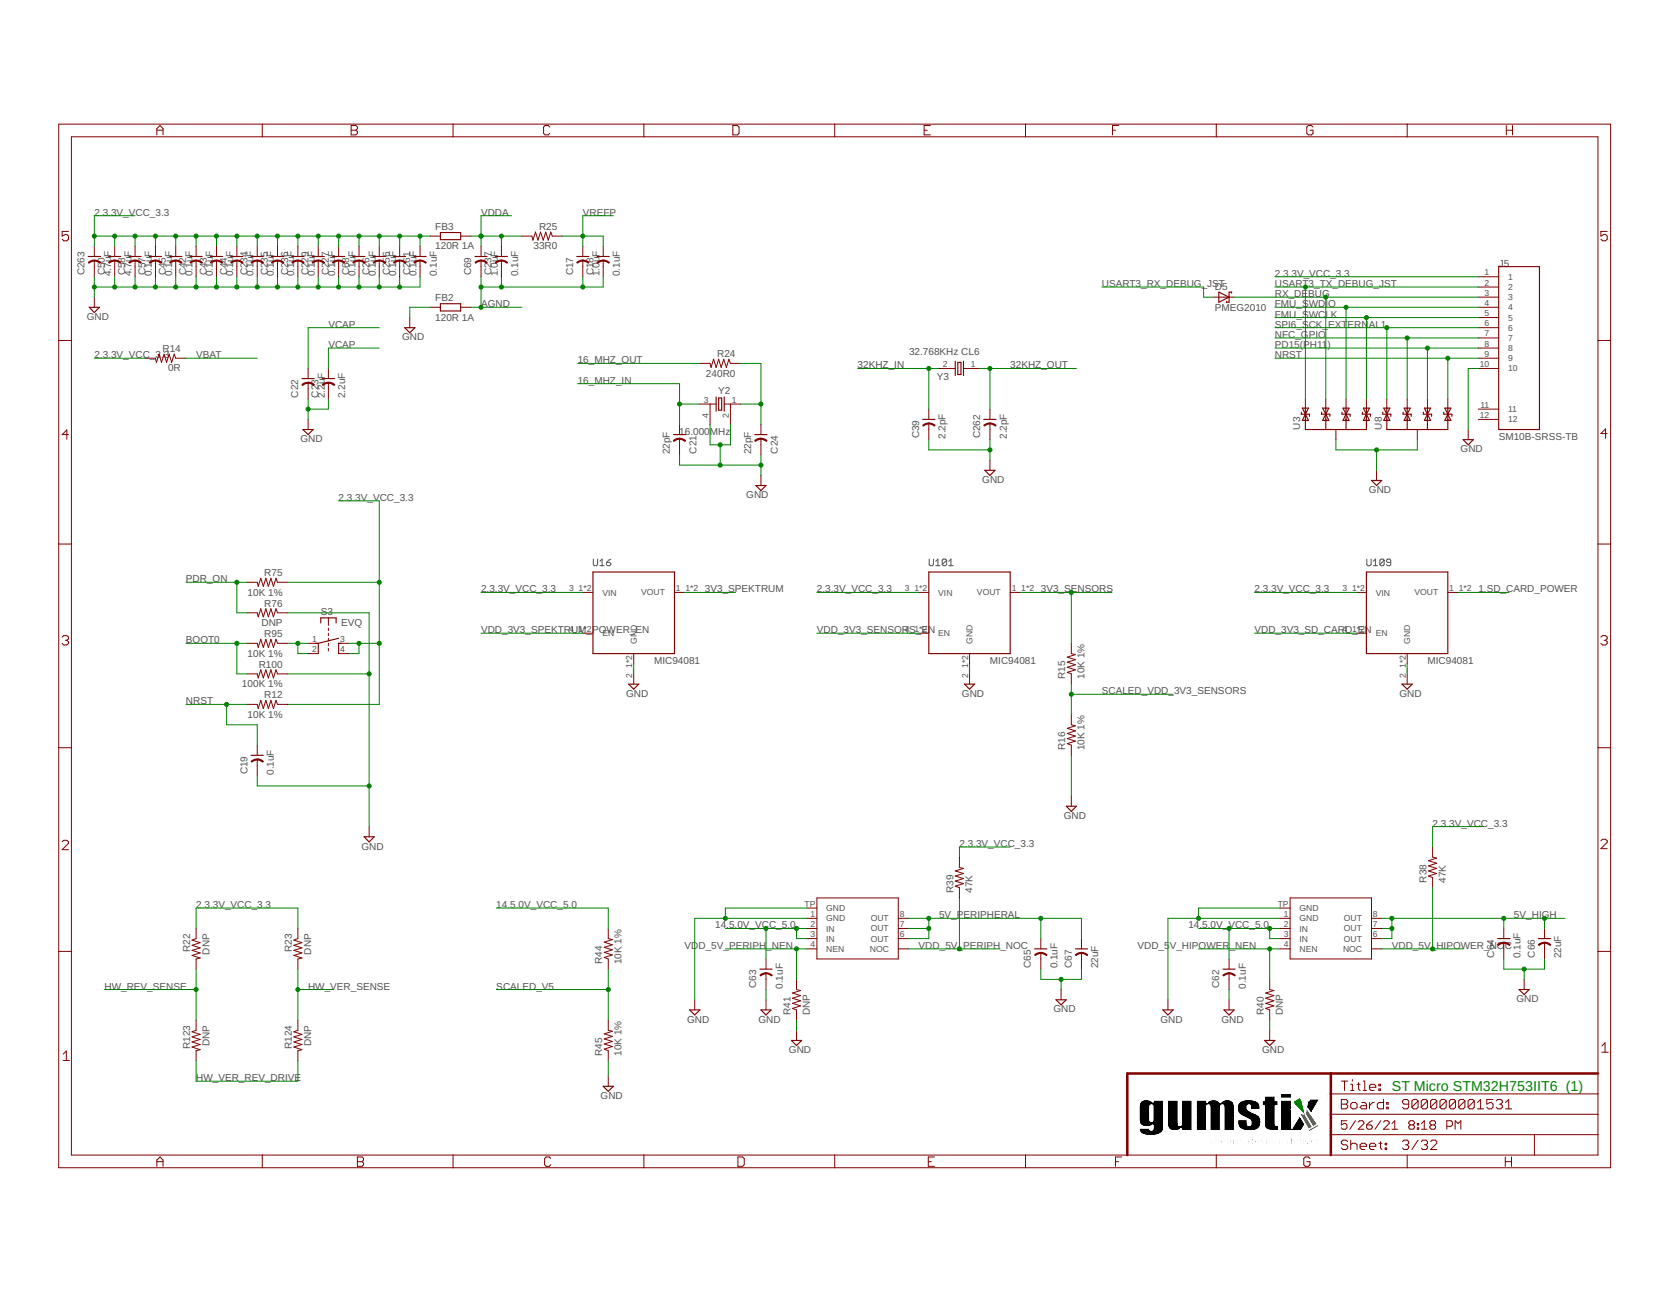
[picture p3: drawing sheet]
<svg xmlns="http://www.w3.org/2000/svg" width="279mm" height="216mm" viewBox="0 0 279 216" stroke-linecap="round" stroke-linejoin="round" font-family="sans-serif">
<defs><g id="words">
<text font-size="2.4" fill="#008000" x="232.7" y="182.4">ST Micro STM32H753IIT6 (1)</text>
<g font-size="1.7" fill="#505050">
<text x="15.8" y="36">2.3.3V_VCC_3.3</text>
<text x="72.8" y="41.7">120R 1A</text>
<text x="72.8" y="38.4">FB3</text>
<text x="80.4" y="36">VDDA</text>
<text x="89.2" y="41.7">33R0</text>
<text x="90.1" y="38.4">R25</text>
<text x="97.5" y="36">VREFP</text>
<text x="14.1" y="46" transform="rotate(-90 14.1 46)">C263</text>
<text x="17.5" y="46" transform="rotate(-90 17.5 46)">C50</text>
<text x="18.6" y="46.1" transform="rotate(-90 18.6 46.1)">4.7uF</text>
<text x="20.9" y="46" transform="rotate(-90 20.9 46)">C58</text>
<text x="22" y="46.1" transform="rotate(-90 22 46.1)">4.7uF</text>
<text x="24.3" y="46" transform="rotate(-90 24.3 46)">C57</text>
<text x="25.4" y="46.1" transform="rotate(-90 25.4 46.1)">0.1uF</text>
<text x="27.8" y="46" transform="rotate(-90 27.8 46)">C45</text>
<text x="28.8" y="46.1" transform="rotate(-90 28.8 46.1)">0.1uF</text>
<text x="31.2" y="46" transform="rotate(-90 31.2 46)">C42</text>
<text x="32.2" y="46.1" transform="rotate(-90 32.2 46.1)">0.1uF</text>
<text x="34.6" y="46" transform="rotate(-90 34.6 46)">C43</text>
<text x="35.6" y="46.1" transform="rotate(-90 35.6 46.1)">0.1uF</text>
<text x="38" y="46" transform="rotate(-90 38 46)">C44</text>
<text x="39" y="46.1" transform="rotate(-90 39 46.1)">0.1uF</text>
<text x="41.4" y="46" transform="rotate(-90 41.4 46)">C234</text>
<text x="42.4" y="46.1" transform="rotate(-90 42.4 46.1)">0.1uF</text>
<text x="44.8" y="46" transform="rotate(-90 44.8 46)">C235</text>
<text x="45.8" y="46.1" transform="rotate(-90 45.8 46.1)">0.1uF</text>
<text x="48.2" y="46" transform="rotate(-90 48.2 46)">C236</text>
<text x="49.2" y="46.1" transform="rotate(-90 49.2 46.1)">0.1uF</text>
<text x="51.6" y="46" transform="rotate(-90 51.6 46)">C229</text>
<text x="52.6" y="46.1" transform="rotate(-90 52.6 46.1)">0.1uF</text>
<text x="55" y="46" transform="rotate(-90 55 46)">C227</text>
<text x="56" y="46.1" transform="rotate(-90 56 46.1)">0.1uF</text>
<text x="58.4" y="46" transform="rotate(-90 58.4 46)">C68</text>
<text x="59.4" y="46.1" transform="rotate(-90 59.4 46.1)">0.1uF</text>
<text x="61.8" y="46" transform="rotate(-90 61.8 46)">C26</text>
<text x="62.8" y="46.1" transform="rotate(-90 62.8 46.1)">0.1uF</text>
<text x="65.2" y="46" transform="rotate(-90 65.2 46)">C256</text>
<text x="66.2" y="46.1" transform="rotate(-90 66.2 46.1)">0.1uF</text>
<text x="68.6" y="46" transform="rotate(-90 68.6 46)">C261</text>
<text x="69.6" y="46.1" transform="rotate(-90 69.6 46.1)">0.1uF</text>
<text x="73" y="46.1" transform="rotate(-90 73 46.1)">0.1uF</text>
<text x="78.8" y="46" transform="rotate(-90 78.8 46)">C69</text>
<text x="82.2" y="46" transform="rotate(-90 82.2 46)">C237</text>
<text x="83.2" y="46.1" transform="rotate(-90 83.2 46.1)">1.0uF</text>
<text x="86.6" y="46.1" transform="rotate(-90 86.6 46.1)">0.1uF</text>
<text x="95.8" y="46" transform="rotate(-90 95.8 46)">C17</text>
<text x="99.2" y="46" transform="rotate(-90 99.2 46)">C18</text>
<text x="100.3" y="46.1" transform="rotate(-90 100.3 46.1)">1.0uF</text>
<text x="103.7" y="46.1" transform="rotate(-90 103.7 46.1)">0.1uF</text>
<text x="184.2" y="48">USART3_RX_DEBUG_JST</text>
<text x="213.2" y="46.3">2.3.3V_VCC_3.3</text>
<text x="213.2" y="48">USART3_TX_DEBUG_JST</text>
<text x="250.6" y="44.6">J5</text>
<text x="14.5" y="53.5">GND</text>
<text x="72.8" y="53.6">120R 1A</text>
<text x="72.8" y="50.4">FB2</text>
<text x="80.4" y="51.4">AGND</text>
<text x="203.1" y="52">PMEG2010</text>
<text x="203.1" y="48.4">D5</text>
<text x="213.2" y="49.7">RX_DE</text>
<text x="213.2" y="51.4">FMU_SWDI</text>
<text x="213.2" y="53.1">FMU_SWCLK</text>
<text x="218.7" y="49.7">BUG</text>
<text x="222.1" y="51.4">O</text>
<text x="15.8" y="59.9">2.3.3V_VCC_3.3</text>
<text x="27.2" y="58.9">R14</text>
<text x="32.8" y="59.9">VBAT</text>
<text x="54.9" y="54.8">VCAP</text>
<text x="54.9" y="58.2">VCAP</text>
<text x="67.2" y="56.9">GND</text>
<text x="119.9" y="59.7">R24</text>
<text x="152" y="59.4">32.768KHz CL6</text>
<text x="213.2" y="59.9">NRST</text>
<text x="213.2" y="54.8">SPI6_SCK_</text>
<text x="213.2" y="56.5">NFC_GPIO</text>
<text x="213.2" y="58.2">PD15(PH11</text>
<text x="222" y="58.2">)</text>
<text x="222.1" y="54.8">EXT</text>
<text x="225.3" y="54.8">ERN</text>
<text x="228.9" y="54.8">AL1</text>
<text x="28.1" y="62.1">0R</text>
<text x="96.6" y="64.1">16_MHZ_IN</text>
<text x="96.6" y="60.7">16_MHZ_OUT</text>
<text x="118" y="62.9">240R0</text>
<text x="120.1" y="65.8">Y2</text>
<text x="143.4" y="61.6">32KHZ_IN</text>
<text x="156.7" y="63.4">Y3</text>
<text x="168.9" y="61.6">32KHZ_OUT</text>
<text x="49.9" y="66.4" transform="rotate(-90 49.9 66.4)">C22</text>
<text x="53.3" y="66.4" transform="rotate(-90 53.3 66.4)">C23</text>
<text x="54.3" y="66.6" transform="rotate(-90 54.3 66.6)">2.2uF</text>
<text x="57.7" y="66.6" transform="rotate(-90 57.7 66.6)">2.2uF</text>
<text x="217.4" y="71.8" transform="rotate(-90 217.4 71.8)">U3</text>
<text x="231" y="71.8" transform="rotate(-90 231 71.8)">U8</text>
<text x="50.2" y="73.9">GND</text>
<text x="112" y="75.9" transform="rotate(-90 112 75.9)">22pF</text>
<text x="113.6" y="72.6">16.000MHz</text>
<text x="116.4" y="75.8" transform="rotate(-90 116.4 75.8)">C21</text>
<text x="125.6" y="75.9" transform="rotate(-90 125.6 75.9)">22pF</text>
<text x="130.1" y="75.8" transform="rotate(-90 130.1 75.8)">C24</text>
<text x="153.7" y="73.2" transform="rotate(-90 153.7 73.2)">C39</text>
<text x="158.1" y="73.4" transform="rotate(-90 158.1 73.4)">2.2pF</text>
<text x="163.9" y="73.2" transform="rotate(-90 163.9 73.2)">C262</text>
<text x="168.3" y="73.4" transform="rotate(-90 168.3 73.4)">2.2pF</text>
<text x="244.2" y="75.6">GND</text>
<text x="250.6" y="73.5">SM10B-SRSS-TB</text>
<text x="56.6" y="83.7">2.3.3V_VCC_3.3</text>
<text x="124.8" y="83.3">GND</text>
<text x="164.2" y="80.7">GND</text>
<text x="228.9" y="82.4">GND</text>
<text x="31.1" y="97.3">PDR_ON</text>
<text x="41.4" y="99.5">10K 1%</text>
<text x="44.2" y="96.3">R75</text>
<text x="44.2" y="101.4">R76</text>
<text x="80.4" y="99">2.3.3V_VCC_3.3</text>
<text x="117.9" y="99">3V3_SPEKTRUM</text>
<text x="136.6" y="99">2.3.3V_VCC_3.3</text>
<text x="174" y="99">3V3_SENSORS</text>
<text x="209.8" y="99">2.3.3V_VCC_3.3</text>
<text x="247.2" y="99">1.SD_CARD_POWER</text>
<text x="31.1" y="107.5">BOOT0</text>
<text x="43.7" y="104.6">DNP</text>
<text x="44.2" y="106.5">R95</text>
<text x="53.6" y="102.8">S3</text>
<text x="57" y="104.5">EVQ</text>
<text x="80.4" y="105.8">VDD_3V3_SPEKTRUM_POWER_EN</text>
<text x="136.6" y="105.8">VDD_3V3_SENSORS_EN</text>
<text x="209.8" y="105.8">VDD_3V3_SD_CARD_EN</text>
<text x="41.4" y="109.7">10K 1%</text>
<text x="43.3" y="111.6">R100</text>
<text x="109.4" y="110.9">MIC94081</text>
<text x="165.5" y="110.9">MIC94081</text>
<text x="178.1" y="113.5" transform="rotate(-90 178.1 113.5)">R15</text>
<text x="181.3" y="113.5" transform="rotate(-90 181.3 113.5)">10K 1%</text>
<text x="238.7" y="110.9">MIC94081</text>
<text x="31.1" y="117.7">NRST</text>
<text x="40.5" y="114.8">100K 1%</text>
<text x="41.4" y="119.9">10K 1%</text>
<text x="44.2" y="116.7">R12</text>
<text x="104.7" y="116.4">GND</text>
<text x="160.8" y="116.4">GND</text>
<text x="184.2" y="116">SCALED_VDD_3V3_SENSORS</text>
<text x="234" y="116.4">GND</text>
<text x="178.1" y="125.4" transform="rotate(-90 178.1 125.4)">R16</text>
<text x="181.3" y="125.4" transform="rotate(-90 181.3 125.4)">10K 1%</text>
<text x="41.4" y="129.4" transform="rotate(-90 41.4 129.4)">C19</text>
<text x="45.8" y="129.5" transform="rotate(-90 45.8 129.5)">0.1uF</text>
<text x="177.9" y="136.9">GND</text>
<text x="60.4" y="142">GND</text>
<text x="160.4" y="141.5">2.3.3V_VCC_3.3</text>
<text x="239.5" y="138.1">2.3.3V_VCC_3.3</text>
<text x="159.4" y="149.2" transform="rotate(-90 159.4 149.2)">R39</text>
<text x="162.6" y="149.2" transform="rotate(-90 162.6 149.2)">47K</text>
<text x="238.5" y="147.5" transform="rotate(-90 238.5 147.5)">R38</text>
<text x="241.7" y="147.5" transform="rotate(-90 241.7 147.5)">47K</text>
<text x="32.8" y="151.7">2.3.3V_VCC_3.3</text>
<text x="83" y="151.7">14.5.0V_VCC_5.0</text>
<text x="119.6" y="155.2">14.5.0V_VCC_5.0</text>
<text x="157" y="153.4">5V_PERIPHERAL</text>
<text x="198.7" y="155.2">14.5.0V_VCC_5.0</text>
<text x="253.1" y="153.4">5V_HIGH</text>
<text x="31.8" y="159.1" transform="rotate(-90 31.8 159.1)">R22</text>
<text x="35" y="159.5" transform="rotate(-90 35 159.5)">DNP</text>
<text x="48.8" y="159.1" transform="rotate(-90 48.8 159.1)">R23</text>
<text x="52" y="159.5" transform="rotate(-90 52 159.5)">DNP</text>
<text x="100.7" y="161.1" transform="rotate(-90 100.7 161.1)">R44</text>
<text x="103.9" y="161.1" transform="rotate(-90 103.9 161.1)">10K 1%</text>
<text x="114.5" y="158.6">VDD_5V_PERIPH</text>
<text x="128.1" y="158.6">_NEN</text>
<text x="153.6" y="158.6">VDD_5V_PERIPH_NOC</text>
<text x="172.4" y="161.7" transform="rotate(-90 172.4 161.7)">C65</text>
<text x="176.8" y="161.8" transform="rotate(-90 176.8 161.8)">0.1uF</text>
<text x="179.2" y="161.7" transform="rotate(-90 179.2 161.7)">C67</text>
<text x="183.6" y="161.8" transform="rotate(-90 183.6 161.8)">22uF</text>
<text x="190.2" y="158.6">VDD_5</text>
<text x="195.6" y="158.6">V_HIPOWER</text>
<text x="205.6" y="158.6">_NEN</text>
<text x="232.7" y="158.6">VDD_5V_HIPOWER_NOC</text>
<text x="249.8" y="160" transform="rotate(-90 249.8 160)">C64</text>
<text x="254.3" y="160.1" transform="rotate(-90 254.3 160.1)">0.1uF</text>
<text x="256.6" y="160" transform="rotate(-90 256.6 160)">C66</text>
<text x="261.1" y="160.1" transform="rotate(-90 261.1 160.1)">22uF</text>
<text x="17.5" y="165.4">HW_REV_SENSE</text>
<text x="51.5" y="165.4">HW_VER_SENSE</text>
<text x="83" y="165.4">SCALED_V5</text>
<text x="126.4" y="165.1" transform="rotate(-90 126.4 165.1)">C63</text>
<text x="130.9" y="165.2" transform="rotate(-90 130.9 165.2)">0.1uF</text>
<text x="203.9" y="165.1" transform="rotate(-90 203.9 165.1)">C62</text>
<text x="208.3" y="165.2" transform="rotate(-90 208.3 165.2)">0.1uF</text>
<text x="253.6" y="167.5">GND</text>
<text x="114.9" y="170.9">GND</text>
<text x="126.8" y="170.9">GND</text>
<text x="132.2" y="169.6" transform="rotate(-90 132.2 169.6)">R41</text>
<text x="135.4" y="169.6" transform="rotate(-90 135.4 169.6)">DNP</text>
<text x="176.2" y="169.2">GND</text>
<text x="194" y="170.9">GND</text>
<text x="204.2" y="170.9">GND</text>
<text x="211.3" y="169.6" transform="rotate(-90 211.3 169.6)">R40</text>
<text x="214.5" y="169.6" transform="rotate(-90 214.5 169.6)">DNP</text>
<text x="31.8" y="175.3" transform="rotate(-90 31.8 175.3)">R123</text>
<text x="35" y="174.8" transform="rotate(-90 35 174.8)">DNP</text>
<text x="48.8" y="175.3" transform="rotate(-90 48.8 175.3)">R124</text>
<text x="52" y="174.8" transform="rotate(-90 52 174.8)">DNP</text>
<text x="100.7" y="176.4" transform="rotate(-90 100.7 176.4)">R45</text>
<text x="103.9" y="176.4" transform="rotate(-90 103.9 176.4)">10K 1%</text>
<text x="131.9" y="176">GND</text>
<text x="211" y="176">GND</text>
<text x="32.8" y="180.7">HW_VER_REV_DRIVE</text>
<text x="100.4" y="183.7">GND</text>
</g>
<g font-size="1.4" fill="#505050">
<text x="248.2" y="46">1</text>
<text x="248.2" y="47.7">2</text>
<text x="252.2" y="46.8">1</text>
<text x="248.2" y="49.4">3</text>
<text x="248.2" y="51.1">4</text>
<text x="248.2" y="52.8">5</text>
<text x="252.2" y="48.5">2</text>
<text x="252.2" y="50.2">3</text>
<text x="252.2" y="51.9">4</text>
<text x="252.2" y="53.6">5</text>
<text x="248.2" y="54.5">6</text>
<text x="248.2" y="56.2">7</text>
<text x="248.2" y="57.9">8</text>
<text x="248.2" y="59.6">9</text>
<text x="252.2" y="55.3">6</text>
<text x="252.2" y="57">7</text>
<text x="252.2" y="58.7">8</text>
<text x="157.7" y="61.3">2</text>
<text x="162.4" y="61.3">1</text>
<text x="247.4" y="61.3">10</text>
<text x="252.2" y="60.4">9</text>
<text x="252.2" y="62.1">10</text>
<text x="117.7" y="67.3">3</text>
<text x="118.5" y="69.9" transform="rotate(-90 118.5 69.9)">4</text>
<text x="121.9" y="69.9" transform="rotate(-90 121.9 69.9)">2</text>
<text x="122.4" y="67.3">1</text>
<text x="247.4" y="69.8">12</text>
<text x="247.5" y="68.1">11</text>
<text x="252.2" y="68.9">11</text>
<text x="252.2" y="70.6">12</text>
<text x="95.1" y="98.8">3_1*2</text>
<text x="100.7" y="99.5">VIN</text>
<text x="107.2" y="99.5">VOUT</text>
<text x="113" y="98.8">1_1*2</text>
<text x="151.3" y="98.8">3_1*2</text>
<text x="156.9" y="99.5">VIN</text>
<text x="163.4" y="99.5">VOUT</text>
<text x="169.2" y="98.8">1_1*2</text>
<text x="224.5" y="98.8">3_1*2</text>
<text x="230" y="99.5">VIN</text>
<text x="236.5" y="99.5">VOUT</text>
<text x="242.3" y="98.8">1_1*2</text>
<text x="52.2" y="107.3">1</text>
<text x="56.9" y="107.3">3</text>
<text x="95.1" y="105.6">4_1*2</text>
<text x="100.7" y="106.3">EN</text>
<text x="106.5" y="107.6" transform="rotate(-90 106.5 107.6)">GND</text>
<text x="151.3" y="105.6">4_1*2</text>
<text x="156.9" y="106.3">EN</text>
<text x="162.6" y="107.6" transform="rotate(-90 162.6 107.6)">GND</text>
<text x="224.5" y="105.6">4_1*2</text>
<text x="230" y="106.3">EN</text>
<text x="235.8" y="107.6" transform="rotate(-90 235.8 107.6)">GND</text>
<text x="52.2" y="109">2</text>
<text x="56.9" y="109">4</text>
<text x="105.7" y="113.2" transform="rotate(-90 105.7 113.2)">2_1*2</text>
<text x="161.9" y="113.2" transform="rotate(-90 161.9 113.2)">2_1*2</text>
<text x="235" y="113.2" transform="rotate(-90 235 113.2)">2_1*2</text>
<text x="134.5" y="151.5">TP</text>
<text x="135.5" y="154.9">2</text>
<text x="135.5" y="153.2">1</text>
<text x="138.2" y="155.7">IN</text>
<text x="138.2" y="154">GND</text>
<text x="138.2" y="152.3">GND</text>
<text x="145.6" y="155.7">OUT</text>
<text x="145.6" y="154">OUT</text>
<text x="150.4" y="154.9">7</text>
<text x="150.4" y="153.2">8</text>
<text x="213.6" y="151.5">TP</text>
<text x="214.7" y="154.9">2</text>
<text x="214.7" y="153.2">1</text>
<text x="217.3" y="155.7">IN</text>
<text x="217.3" y="154">GND</text>
<text x="217.3" y="152.3">GND</text>
<text x="224.7" y="155.7">OUT</text>
<text x="224.7" y="154">OUT</text>
<text x="229.6" y="154.9">7</text>
<text x="229.6" y="153.2">8</text>
<text x="135.5" y="156.6">3</text>
<text x="135.5" y="158.3">4</text>
<text x="138.2" y="157.4">IN</text>
<text x="138.2" y="159.1">NEN</text>
<text x="145.4" y="159.1">NOC</text>
<text x="145.6" y="157.4">OUT</text>
<text x="150.4" y="156.6">6</text>
<text x="214.7" y="156.6">3</text>
<text x="214.7" y="158.3">4</text>
<text x="217.3" y="157.4">IN</text>
<text x="217.3" y="159.1">NEN</text>
<text x="224.6" y="159.1">NOC</text>
<text x="224.7" y="157.4">OUT</text>
<text x="229.6" y="156.6">6</text>
</g>
</g></defs>
<g fill="none" stroke="#505050" stroke-width=".17">
<path d="M99.2 93.4v.9l.2 .2h.4l.1-.2v-.9M100.3 94.5h.7M100.3 93.8l.4-.4v1.1M101.4 94h.5l.2 .3-.2 .2h-.3l-.2-.2zM102.1 93.4l-.7 .6M155.4 93.4v.9l.1 .2h.4l.2-.2v-.9M156.5 94.5h.7M156.5 93.8l.3-.4v1.1M158.3 93.6v.7l-.2 .2h-.4l-.2-.2M158.3 93.6l-.2-.2h-.4l-.2 .2v.7M158.3 93.6l-.8 .7M158.6 94.5h.8"/>
<path d="M158.6 93.8l.4-.4v1.1M228.5 93.4v.9l.2 .2h.4l.2-.2v-.9M229.6 94.5h.8M229.6 93.8l.4-.4v1.1M231.4 93.6v.7l-.1 .2h-.4l-.2-.2M231.4 93.6l-.1-.2h-.4l-.2 .2v.7M231.4 93.6l-.7 .7M232.5 94h-.5l-.2-.2 .2-.4h.4l.1 .2v.7l-.1 .2h-.4l-.2-.2"/>
</g>
<g fill="none" stroke="#800000" stroke-width=".19">
<path d="M73.6 38.9h3.4v1.1h-3.4zM14.8 42.9h2M14.9 51.4h1.7l-.8 .8zM18.2 42.9h2M21.6 42.9h2M25 42.9h2M28.4 42.9h2M31.8 42.9h2M35.2 42.9h2M38.6 42.9h2M42 42.9h2M45.4 42.9h2"/>
<path d="M48.8 42.9h2M52.2 42.9h2M55.6 42.9h2M59 42.9h2M62.4 42.9h2.1M65.8 42.9h2M67.7 54.8h1.7l-.9 .8zM69.2 42.9h2M73.6 50.8h3.4v1.2h-3.4zM79.4 42.9h2M82.8 42.9h2.1M96.4 42.9h2.1"/>
<path d="M99.8 42.9h2.1M203.8 48.8l1.7 .9-1.7 .8zM205.9 49v-.2h-.4v1.7h-.4v-.2M250.6 44.6h6.8v27.2h-6.8zM50.5 63.3h2M50.7 71.8h1.7l-.9 .8zM53.9 63.3h2M112.6 72.6h2M119.7 66.3v2.4M120.2 66.5h.5v2h-.5zM121.1 66.3v2.4M126.2 72.6h2"/>
<path d="M154.3 70.1h2M159.7 60.4v2.4M160.1 60.6h.6v2h-.6zM161.1 60.4v2.4M164.5 70.1h2M164.7 78.6h1.7l-.9 .8zM217.6 68.9v.3h1.3v.4M217.8 68.2h1l-.5 1zM218.3 68.2v3.6h10.2v-3.6M218.3 69.2l.5 1.1h-1zM221 68.9v.3h1.4v.4M221.1 68.2h1.1l-.5 1z"/>
<path d="M221.7 69.2l.5 1.1h-1.1zM221.7 68.2v3.6M224.4 68.9v.3h1.3v.4M224.6 68.2h1l-.5 1zM225.1 69.2l.5 1.1h-1zM225.1 68.2v3.6M227.8 68.9v.3h1.4v.4M228 68.2h1l-.5 1zM228.5 69.2l.5 1.1h-1zM231.2 68.9v.3h1.4v.4M231.4 68.2h1l-.5 1zM231.9 68.2v3.6h10.2v-3.6"/>
<path d="M231.9 69.2l.5 1.1h-1zM234.6 68.9v.3h1.4v.4M234.8 68.2h1l-.5 1zM235.3 69.2l.5 1.1h-1zM235.3 68.2v3.6M238 68.9v.3h1.4v.4M238.2 68.2h1l-.5 1zM238.7 69.2l.5 1.1h-1zM238.7 68.2v3.6M241.4 68.9v.3h1.4v.4M241.6 68.2h1l-.5 1zM242.1 69.2l.5 1.1h-1z"/>
<path d="M244.6 73.5h1.7l-.8 .8zM99.1 95.6h13.7v13.6h-13.7zM126.4 81.1h1.7l-.9 .9zM155.3 95.6h13.6v13.6h-13.6zM228.5 95.6h13.6v13.6h-13.6zM229.3 80.3h1.7l-.8 .8zM52.8 107.5h.4M53.2 107.5v1.7M53.6 104.1v-.8h2.6v.8M56.6 106.7l-3.4 .8M57 107.5h-.4v1.7M105.1 114.3h1.7l-.8 .9z"/>
<path d="M161.3 114.3h1.7l-.9 .9zM234.4 114.3h1.7l-.8 .9zM42 126.2h2M60.9 139.8h1.7l-.9 .9zM178.3 134.7h1.7l-.9 .9zM173 158.6h2M179.8 158.6h2M250.4 156.8h2.1M257.2 156.8h2.1M115.3 168.8h1.7l-.8 .8zM127.1 161.9h2M127.2 168.8h1.7l-.8 .8z"/>
<path d="M132.3 173.9h1.7l-.8 .8zM176.6 167.1h1.7l-.9 .8zM194.4 168.8h1.8l-.9 .8zM204.5 161.9h2M204.7 168.8h1.7l-.9 .8zM211.5 173.9h1.7l-.9 .8zM254 165.4h1.7l-.9 .8zM100.9 181.5h1.7l-.9 .9z"/>
</g>
<g fill="none" stroke="#800000" stroke-width=".17">
<path d="M9.8 20.7h259.5v174.4h-259.5zM11.5 38.7h-1.1v.8l.5-.3h.3l.3 .3v.5l-.3 .2h-.5l-.3-.2M11.9 22.9h255.3v170.1h-255.3zM26.2 22.5v-1l.6-.5 .5 .5v1M26.2 21.8h1.1M43.9 20.7v2.2M58.7 21.8h.8M58.7 21h.8l.3 .2v.3l-.3 .3 .3 .2v.3l-.3 .2h-.8zM71.9 39.5h1.7M75.8 20.7v2.2M77 39.5h1.7M87.2 39.5h1.7l.2 .6 .4-1.3 .5 1.3 .4-1.3 .4 1.3 .4-1.3 .5 1.3 .4-1.3 .3 .7h1.6"/>
<path d="M91.9 21.2l-.2-.2h-.6l-.2 .2v1.1l.2 .2h.6l.2-.2M107.7 20.7v2.2M122.5 21h.8l.3 .2v1.1l-.3 .2h-.8zM139.6 20.7v2.2M154.5 21.8h.5M155.6 21h-1.1v1.5h1.1M171.5 20.7v2.2M186 21.8h.5M187 21h-1v1.5M203.4 20.7v2.2M219.5 21.2l-.2-.2h-.5l-.3 .2v1.1l.3 .2h.5l.2-.2v-.5h-.5M235.3 20.7v2.2"/>
<path d="M251.9 21v1.5M251.9 21.8h1M252.9 21v1.5M268.7 38.7h-1v.8l.5-.3h.3l.2 .3v.5l-.2 .2h-.6l-.2-.2M9.8 56.9h2.1M15.8 41.1v1.8M15.8 43.5v2.7M15.8 49.7v1.7M19.2 41.1v1.8M19.2 43.5v2.7M22.6 41.1v1.8M22.6 43.5v2.7"/>
<path d="M24.3 59.9h1.7l.2 .7 .4-1.4 .4 1.4 .4-1.4 .5 1.4 .4-1.4 .4 1.4 .4-1.4 .3 .7h1.7M26 41.1v1.8M26 43.5v2.7M29.4 41.1v1.8M29.4 43.5v2.7M32.8 41.1v1.8M32.8 43.5v2.7M36.2 41.1v1.8M36.2 43.5v2.7M39.6 41.1v1.8M39.6 43.5v2.7M43 41.1v1.8"/>
<path d="M43 43.5v2.7M46.4 41.1v1.8M46.4 43.5v2.7M49.8 41.1v1.8M49.8 43.5v2.7M53.2 41.1v1.8M53.2 43.5v2.7M56.6 41.1v1.8M56.6 43.5v2.7M60 41.1v1.8M60 43.5v2.7M63.4 41.1v1.8"/>
<path d="M63.4 43.5v2.7M66.8 41.1v1.8M66.8 43.5v2.7M68.5 53.1v1.7M70.2 41.1v1.8M70.2 43.5v2.7M71.9 51.4h1.7M77 51.4h1.7M80.4 41.1v1.8M80.4 43.5v2.7M83.8 41.1v1.8M83.8 43.5v2.7"/>
<path d="M97.5 41.1v1.8M97.5 43.5v2.7M100.9 41.1v1.8M100.9 43.5v2.7M202.9 49.7h3.5M247.2 59.9h3.4M247.2 51.4h3.4M247.2 46.2h3.4M247.2 48h3.4M247.2 49.7h3.4M247.2 53.1h3.4M247.2 54.8h3.4"/>
<path d="M247.2 56.5h3.4M247.2 58.2h3.4M267.2 56.9h2.1M11.5 72.6h-1.1l.8-.8v1.6M51.5 61.6v1.7M51.5 63.9v2.8M51.5 70.1v1.7M54.9 61.6v1.7M54.9 63.9v2.8M113.6 70.9v1.7M113.6 73.3v2.7M117 60.7h1.7l.2 .7 .4-1.4 .4 1.4 .5-1.4 .4 1.4 .4-1.4 .5 1.4 .4-1.4 .2 .7h1.7"/>
<path d="M117 67.5h2.7M118.7 67.5v3.4M121.1 67.5h2.7M122.1 67.5v3.4M127.2 70.9v1.7M127.2 73.3v2.7M127.2 79.4v1.7M155.3 68.4v1.7M155.3 70.8v2.7M157 61.6h2.7M161.1 61.6h2.7M165.5 68.4v1.7"/>
<path d="M165.5 70.8v2.7M165.5 76.9v1.7M218.3 66.7v1.7M221.7 66.7v1.7M223.4 71.8v1.7M225.1 66.7v1.7M228.5 66.7v1.7M230.2 78.6v1.7M231.9 66.7v1.7M235.3 66.7v1.7M237 71.8v1.7M238.7 66.7v1.7"/>
<path d="M242.1 66.7v1.7M245.5 71.8v1.7M247.2 61.6h3.4M247.2 68.4h3.4M247.2 70.1h3.4M268.7 72.5h-1l.8-.8v1.5M9.8 90.9h2.1M41.3 97.3h1.7l.2 .7 .4-1.4 .4 1.4 .4-1.4 .5 1.4 .4-1.4 .4 1.4 .4-1.4 .3 .7h1.7M97.5 99h1.6M112.8 99h1.7M153.6 99h1.7M168.9 99h1.7"/>
<path d="M226.8 99h1.7M242.1 99h1.7M267.2 90.9h2.1M10.4 106.5l.3-.3h.5l.3 .3v.2l-.3 .3M10.9 107h.3M11.2 107l.3 .3v.2l-.3 .3h-.5l-.3-.3M41.3 102.4h1.7l.2 .7 .4-1.4 .4 1.4 .4-1.4 .5 1.4 .4-1.4 .4 1.4 .4-1.4 .3 .7h1.7M41.3 107.5h1.7l.2 .7 .4-1.4 .4 1.4 .4-1.4 .5 1.4 .4-1.4 .4 1.4 .4-1.4 .3 .7h1.7M41.3 112.6h1.7l.2 .7 .4-1.4 .4 1.4 .4-1.4 .5 1.4 .4-1.4 .4 1.4 .4-1.4 .3 .7h1.7M41.3 117.7h1.7l.2 .7 .4-1.4 .4 1.4 .4-1.4 .5 1.4 .4-1.4 .4 1.4 .4-1.4 .3 .7h1.7M51.5 107.5h1.7M51.5 109.2h1.7"/>
<path d="M54.9 103.3v1.2M54.9 105v.4M54.9 105.8v.4M54.9 106.7v.4M54.9 107.5v.4M54.9 108.4v.4M56.6 107.5h1.7M56.6 109.2h1.7M97.5 105.8h1.6M106 109.2v1.7M106 112.6v1.7M153.6 105.8h1.7"/>
<path d="M162.1 109.2v1.7M162.1 112.6v1.7M179.1 107.5v1.7l.7 .2-1.3 .4 1.3 .4-1.3 .5 1.3 .4-1.3 .4 1.3 .4-1.3 .5 .6 .2v1.7M179.1 119.4v1.7l.7 .2-1.3 .4 1.3 .4-1.3 .5 1.3 .4-1.3 .4 1.3 .4-1.3 .5 .6 .2v1.7M226.8 105.8h1.7M235.3 109.2v1.7M235.3 112.6v1.7M267.7 106.5l.2-.3h.6l.2 .3v.2l-.2 .3M268.2 107h.3M268.5 107l.2 .3v.2l-.2 .3h-.6l-.2-.3M9.8 124.9h2.1M43 124.5v1.7"/>
<path d="M43 126.9v2.7M61.7 138.1v1.7M179.1 133v1.7M267.2 124.9h2.1M9.8 159h2.1M10.4 140.7l.3-.3h.5l.3 .3v.2l-1.1 1.1h1.1M32.8 155.2v1.6l-.7 .3 1.4 .4-1.4 .5 1.4 .4-1.4 .4 1.4 .4-1.4 .5 1.4 .4-.7 .2v1.6M49.8 155.2v1.6l-.7 .3 1.4 .4-1.4 .5 1.4 .4-1.4 .4 1.4 .4-1.4 .5 1.4 .4-.7 .2v1.6M101.7 155.2v1.6l.7 .2-1.4 .4 1.4 .5-1.4 .4 1.4 .4-1.4 .5 1.4 .4-1.4 .4 .7 .3v1.6M134.9 156.8h1.7M134.9 158.6h1.7M134.9 155.2h1.7"/>
<path d="M134.9 153.5h1.7M134.9 151.7h1.7M136.6 150.1h13.6v10.2h-13.6zM150.2 156.8h1.7M150.2 158.6h1.7M150.2 155.2h1.7M150.2 153.5h1.7M160.4 143.2v1.7l.7 .2-1.4 .4 1.4 .5-1.4 .4 1.4 .4-1.4 .4 1.4 .5-1.4 .4 .7 .2v1.8M174 156.8v1.8M174 159.2v2.7M180.8 156.8v1.8M180.8 159.2v2.7"/>
<path d="M214 156.8h1.7M214 158.6h1.7M214 155.2h1.7M214 153.5h1.7M214 151.7h1.7M215.7 150.1h13.6v10.2h-13.6zM229.3 156.8h1.7M229.3 158.6h1.7M229.3 155.2h1.7M229.3 153.5h1.7M239.5 141.5v1.7l.7 .2-1.4 .4 1.4 .5-1.4 .4 1.4 .4-1.4 .4 1.4 .5-1.4 .4 .7 .2v1.7M251.4 155.2v1.6"/>
<path d="M251.4 157.5v2.8M258.3 155.2v1.6M258.3 157.5v2.8M267.2 159h2.1M267.7 140.5l.2-.2h.6l.2 .2v.3l-1 1h1M10.6 176.1l.5-.5v1.6M10.6 177.2h1M32.8 170.5v1.7l-.7 .2 1.4 .4-1.4 .5 1.4 .4-1.4 .4 1.4 .4-1.4 .5 1.4 .4-.7 .2v1.7M49.8 170.5v1.7l-.7 .2 1.4 .4-1.4 .5 1.4 .4-1.4 .4 1.4 .4-1.4 .5 1.4 .4-.7 .2v1.7M101.7 170.5v1.7l.7 .1-1.4 .5 1.4 .4-1.4 .4 1.4 .4-1.4 .5 1.4 .4-1.4 .4 .7 .3v1.7M101.7 179.8v1.7M116.2 167.1v1.7"/>
<path d="M128.1 160.3v1.6M128.1 162.6v2.8M128.1 167.1v1.7M133.2 163.7v1.7l.7 .1-1.4 .4 1.4 .5-1.4 .4 1.4 .4-1.4 .5 1.4 .4-1.4 .4 .7 .3v1.7M133.2 172.2v1.7M177.4 165.4v1.7M195.3 167.1v1.7M205.5 160.3v1.6M205.5 162.6v2.8M205.5 167.1v1.7M212.3 163.7v1.7l.7 .1-1.4 .4 1.4 .5-1.4 .4 1.4 .4-1.4 .5 1.4 .4-1.4 .4 .7 .3v1.7M212.3 172.2v1.7"/>
<path d="M254.8 163.7v1.7M267.8 174.8l.6-.5v1.5M267.8 175.8h1.1M26.2 194.9v-1.1l.6-.5 .5 .5v1.1M26.2 194.1h1.1M43.9 193v2.1M59.8 194.1h.7M59.8 193.3h.7l.3 .3v.2l-.3 .3 .3 .3v.2l-.3 .3h-.7zM75.8 193v2.1M92.1 193.6l-.3-.3h-.5l-.2 .3v1l.2 .3h.5l.3-.3M107.7 193v2.1M123.4 193.3h.8l.2 .3v1l-.2 .3h-.8z"/>
<path d="M139.6 193v2.1M155.2 194.1h.5M156.3 193.3h-1.1v1.6h1.1M171.5 193v2.1M186.5 194.1h.5M187.6 193.3h-1.1v1.6M203.4 193v2.1M219 193.6l-.2-.3h-.6l-.2 .3v1l.2 .3h.6l.2-.3v-.5h-.5M222.5 189.6h44.7M222.5 186.2h44.7M222.5 182.8h44.7M224.3 183.7h.8l.2 .3v.2l-.2 .3 .2 .3v.2l-.2 .3h-.8z"/>
<path d="M224.3 184.5h.8M224.3 180.7h1M224.8 180.7v1.5M225.2 187.3h-.9v.7l.4-.3h.3l.2 .3v.5l-.2 .2h-.5l-.2-.2M225.3 190.8l-.2-.3h-.5l-.3 .3v.3l.3 .2h.5l.2 .3v.2l-.2 .3h-.5l-.3-.3M225.8 184.5l.3-.3h.5l.3 .3v.5l-.3 .3h-.5l-.3-.3zM225.8 190.5v1.6M225.8 191.3l.3-.2h.5l.3 .2v.8M225.8 181.2h.3v1M225.8 182.2h.6M226.1 180.4v.3M226.6 187.3l-.9 1.4"/>
<path d="M226.9 181.2h.5M227.1 187.5l.2-.2h.5l.2 .2v.2l-.9 1h.9M227.2 180.9v1.1l.2 .2M227.4 191.6h1.1v-.3l-.3-.2h-.5l-.3 .2v.5l.3 .3h.5M227.7 184.2h.5l.3 .3v.8h-.8l-.3-.3 .3-.2h.8M227.9 180.7h.3v1.5M227.9 182.2h.6M228.5 188h.7l.2 .2v.3l-.2 .2h-.5l-.2-.2zM229 191.6h1v-.3l-.2-.2h-.5l-.3 .2v.5l.3 .3h.5M229 181.7h1v-.3l-.2-.2h-.5l-.3 .2v.6l.3 .2h.5M229 184.2v1.1M229.4 187.3l-.4 .2-.5 .5"/>
<path d="M229.8 184.2h-.3l-.5 .6M230.5 191.1h.6M230.5 181.2h.3v.2h-.3zM230.5 182h.3v.2h-.3zM230.8 190.8v1l.3 .3M230.9 187.3l-1 1.4M231.3 183.7v1.6h-.8l-.2-.3v-.5l.2-.3h.8M231.3 187.5l.3-.2h.4l.3 .2v.2l-1 1h1M231.6 191.1h.3v.2h-.3zM231.6 191.8h.3v.3h-.3zM231.9 185h.2v.3h-.2zM231.9 184.2h.2v.3h-.2z"/>
<path d="M232.7 188.7h1M232.7 187.7l.5-.4v1.4M234.5 190.8l.3-.3h.5l.2 .3v.3l-.2 .2M235 191.3h.3M235.3 193v2.1M235.3 191.3l.2 .3v.2l-.2 .3h-.5l-.3-.3M235.5 184.5h-.7l-.3-.3v-.2l.3-.3h.5l.2 .3v1l-.2 .3h-.5l-.3-.3M235.8 188l-.2-.3v-.2l.2-.2h.5l.2 .2v.2l-.2 .3M235.8 188l-.2 .2v.3l.2 .2h.5l.2-.2v-.3l-.2-.2M235.8 188h.5M237 187.7h.2v.3h-.2zM237 188.5h.2v.2h-.2z"/>
<path d="M237.1 184v1l-.2 .3h-.6l-.2-.3M237.1 184l-.2-.3h-.6l-.2 .3v1M237.1 184l-1 1M237.1 190.5l-1 1.6M237.6 190.8l.3-.3h.5l.3 .3v.3l-.3 .2M237.7 188.7h.9M237.7 187.7l.4-.4v1.4M238.1 191.3h.3M238.4 191.3l.3 .3v.2l-.3 .3h-.5l-.3-.3M238.7 184v1l-.3 .3h-.5l-.3-.3M238.7 184l-.3-.3h-.5l-.3 .3v1M238.7 184l-1.1 1"/>
<path d="M239.2 190.8l.3-.3h.5l.2 .3v.3l-1 1h1M239.3 188l-.2-.3v-.2l.2-.2h.5l.2 .2v.2l-.2 .3M239.3 188l-.2 .2v.3l.2 .2h.5l.2-.2v-.3l-.2-.2M239.3 188h.5M240.2 184v1l-.2 .3h-.5l-.3-.3M240.2 184l-.2-.3h-.5l-.3 .3v1M240.2 184l-1 1M241.8 184v1l-.2 .3h-.6l-.2-.3M241.8 184l-.2-.3h-.6l-.2 .3v1M241.8 184l-1 1M241.9 188.2h.7l.2-.2v-.5l-.2-.2h-.7v1.4M243.3 188.7v-1.4l.5 .4 .5-.4v1.4"/>
<path d="M243.4 184v1l-.3 .3h-.5l-.3-.3M243.4 184l-.3-.3h-.5l-.3 .3v1M243.4 184l-1.1 1M244.9 184v1l-.2 .3h-.5l-.3-.3M244.9 184l-.2-.3h-.5l-.3 .3v1M244.9 184l-1 1M246.5 184v1l-.2 .3h-.6l-.2-.3M246.5 184l-.2-.3h-.6l-.2 .3v1M246.5 184l-1 1M247 185.3h1.1M247 184.2l.6-.5v1.6M249.6 183.7h-1v.8l.5-.3h.3l.2 .3v.5l-.2 .3h-.5l-.3-.3"/>
<path d="M250.2 184l.2-.3h.6l.2 .3v.2l-.2 .3M250.7 184.5h.3M251 184.5l.2 .3v.2l-.2 .3h-.6l-.2-.3M251.7 194.1h1M251.7 193.3v1.6M251.7 185.3h1.1M251.7 184.2l.6-.5v1.6M252.7 193.3v1.6M256.6 189.6v3.4"/>
</g>
<g fill="#800000" stroke="#800000" stroke-width=".17">
<path d="M22.6 43.4l.7 .2 .3 .3-.1 .1-.9-.4z" fill-rule="evenodd"/>
<path d="M21.5 43.9l.7-.4h.4v.1l-.4 .1-.5 .3z" fill-rule="evenodd"/>
<path d="M26 43.4l1 .5-.1 .1-.9-.4z" fill-rule="evenodd"/>
<path d="M25 43.9l.6-.4h.4v.1l-.9 .4z" fill-rule="evenodd"/>
<path d="M29.4 43.4l1 .5-.1 .1-.9-.4z" fill-rule="evenodd"/>
<path d="M28.4 43.9l.3-.3 .7-.1v.1l-.9 .4z" fill-rule="evenodd"/>
<path d="M32.8 43.4l1 .5-.1 .1-.9-.4z" fill-rule="evenodd"/>
<path d="M31.8 43.9l.6-.4h.4v.1l-.9 .4z" fill-rule="evenodd"/>
<path d="M15.8 43.4l1 .5-.1 .1-.9-.4z" fill-rule="evenodd"/>
<path d="M14.8 43.9l.3-.3 .7-.1v.1l-.9 .4z" fill-rule="evenodd"/>
<path d="M19.2 43.4l.7 .2 .3 .3-.1 .1-.9-.4z" fill-rule="evenodd"/>
<path d="M18.2 43.9l.6-.4h.4v.1l-.9 .4z" fill-rule="evenodd"/>
<path d="M36.2 43.4l.7 .2 .3 .3-.1 .1-.9-.4z" fill-rule="evenodd"/>
<path d="M35.2 43.9l.6-.4h.4v.1l-.9 .4z" fill-rule="evenodd"/>
<path d="M39.6 43.4l1 .5-.1 .1-.9-.4z" fill-rule="evenodd"/>
<path d="M38.6 43.9l.6-.4h.4v.1l-.3 .1-.6 .3z" fill-rule="evenodd"/>
<path d="M43 43.4l1 .5-.1 .1-.9-.4z" fill-rule="evenodd"/>
<path d="M42 43.9l.3-.3 .7-.1v.1l-.9 .4z" fill-rule="evenodd"/>
<path d="M46.4 43.4l1.1 .5-.2 .1-.9-.4z" fill-rule="evenodd"/>
<path d="M45.4 43.9l.3-.3 .7-.1v.1l-.9 .4z" fill-rule="evenodd"/>
<path d="M49.8 43.4l.7 .2 .3 .3-.1 .1-.9-.4z" fill-rule="evenodd"/>
<path d="M48.8 43.9l.6-.4h.4v.1l-.9 .4z" fill-rule="evenodd"/>
<path d="M53.2 43.4l.7 .2 .4 .3-.2 .1-.9-.4z" fill-rule="evenodd"/>
<path d="M52.2 43.9l.6-.4h.4v.1l-.3 .1-.6 .3z" fill-rule="evenodd"/>
<path d="M56.6 43.4l1.1 .5-.1 .1-1-.4z" fill-rule="evenodd"/>
<path d="M55.6 43.9l.6-.4h.4v.1l-.9 .4z" fill-rule="evenodd"/>
<path d="M60 43.4l1.1 .5-.2 .1-.9-.4z" fill-rule="evenodd"/>
<path d="M59 43.9l.3-.3 .7-.1v.1l-.9 .4z" fill-rule="evenodd"/>
<path d="M80.4 43.4l.7 .2 .4 .3-.1 .1-1-.4z" fill-rule="evenodd"/>
<path d="M79.4 43.9l.6-.4h.4v.1l-.9 .4z" fill-rule="evenodd"/>
<path d="M83.8 43.4l.7 .2 .4 .3-.1 .1-1-.4z" fill-rule="evenodd"/>
<path d="M82.8 43.9l.6-.4h.4v.1l-.9 .4z" fill-rule="evenodd"/>
<path d="M97.5 43.4l.6 .2 .4 .3-.1 .1-.9-.4z" fill-rule="evenodd"/>
<path d="M96.4 43.9l.6-.4h.5v.1l-1 .4z" fill-rule="evenodd"/>
<path d="M100.9 43.4l.7 .2 .3 .3-.1 .1-.9-.4z" fill-rule="evenodd"/>
<path d="M99.8 43.9l.6-.4h.5v.1l-.4 .1-.6 .3z" fill-rule="evenodd"/>
<path d="M51.5 63.9h.4l.7 .4-.1 .1-.7-.3-.3-.1z" fill-rule="evenodd"/>
<path d="M50.6 64.2l.9-.3v.1l-.9 .4-.1-.1z" fill-rule="evenodd"/>
<path d="M54.9 63.9l.7 .1 .4 .3-.2 .1-.6-.3-.3-.1z" fill-rule="evenodd"/>
<path d="M54 64.2l.9-.3v.1l-.9 .4-.1-.1z" fill-rule="evenodd"/>
<path d="M112.7 73.5l.9-.3v.2l-.9 .4-.1-.2z" fill-rule="evenodd"/>
<path d="M113.6 73.2l.4 .1 .6 .3-.1 .2-.9-.4z" fill-rule="evenodd"/>
<path d="M126.2 73.6l.3-.2 .7-.2v.2l-.9 .4z" fill-rule="evenodd"/>
<path d="M127.2 73.2l.5 .1 .5 .3-.1 .2-.9-.4z" fill-rule="evenodd"/>
<path d="M63.4 43.4l1.1 .5-.2 .1-.9-.4z" fill-rule="evenodd"/>
<path d="M62.4 43.9l.6-.4h.4v.1l-.9 .4z" fill-rule="evenodd"/>
<path d="M66.8 43.4l.7 .2 .4 .3-.1 .1-1-.4z" fill-rule="evenodd"/>
<path d="M65.8 43.9l.6-.4h.4v.1l-.9 .4z" fill-rule="evenodd"/>
<path d="M43 126.8l.4 .1 .6 .3-.1 .2-.9-.4z" fill-rule="evenodd"/>
<path d="M42 127.2l.3-.2 .7-.2v.2l-.9 .4z" fill-rule="evenodd"/>
<path d="M70.2 43.4l.7 .2 .4 .3-.1 .1-1-.4z" fill-rule="evenodd"/>
<path d="M69.2 43.9l.6-.4h.4v.1l-.3 .1-.6 .3z" fill-rule="evenodd"/>
<path d="M155.3 70.7l1.1 .4-.2 .1-.9-.4z" fill-rule="evenodd"/>
<path d="M154.3 71.1l.3-.3 .7-.1v.1l-.9 .4z" fill-rule="evenodd"/>
<path d="M165.5 70.7l1.1 .4-.1 .1-1-.4z" fill-rule="evenodd"/>
<path d="M164.5 71.1l.6-.4h.4v.1l-.9 .4z" fill-rule="evenodd"/>
<path d="M205.5 162.5l.4 .1 .6 .4-.1 .1-.9-.4z" fill-rule="evenodd"/>
<path d="M204.5 163l.6-.4h.4v.1l-.3 .1-.6 .3z" fill-rule="evenodd"/>
<path d="M128.1 162.5l.4 .1 .6 .4-.1 .1-.9-.4z" fill-rule="evenodd"/>
<path d="M127.1 163l.6-.4h.4v.1l-.9 .4z" fill-rule="evenodd"/>
<path d="M251.5 157.4l.4 .1 .6 .4-.1 .1-1-.4z" fill-rule="evenodd"/>
<path d="M250.4 157.9l.4-.3 .6-.2 .1 .2-1 .4z" fill-rule="evenodd"/>
<path d="M174 159.1l1.1 .5-.1 .1-1-.4z" fill-rule="evenodd"/>
<path d="M173 159.6l.3-.3 .7-.1v.1l-.9 .4z" fill-rule="evenodd"/>
<path d="M258.3 157.4l.7 .2 .3 .3-.1 .1-.9-.4z" fill-rule="evenodd"/>
<path d="M257.3 157.8l1-.4v.2l-.4 .1-.6 .3-.1-.1z" fill-rule="evenodd"/>
<path d="M180.8 159.1l.7 .2 .4 .3-.1 .1-1-.4z" fill-rule="evenodd"/>
<path d="M179.8 159.6l.6-.4h.4v.1l-.9 .4z" fill-rule="evenodd"/>
</g>
<path d="M222.5 179.4v13.6M267.2 179.4h-78.7v13.6" fill="none" stroke="#800000" stroke-width=".42"/>
<g fill="none" stroke="#008000" stroke-width=".17">
<path d="M15.8 39.5h56.1M19.2 39.5v1.6M22.6 39.5v1.6M22.6 36h-6.8v5.1M26 39.5v1.6M29.4 39.5v1.6M32.8 39.5v1.6M36.2 39.5v1.6M39.6 39.5v1.6M43 39.5v1.6M46.4 39.5v1.6M49.8 39.5v1.6"/>
<path d="M53.2 39.5v1.6M56.6 39.5v1.6M60 39.5v1.6M63.4 39.5v1.6M66.8 39.5v1.6M70.2 39.5v1.6M78.7 39.5h8.5M83.8 39.5v1.6M85.5 36h-5.1v5.1M94 39.5h6.9v1.6M102.6 36h-5.1v5.1M15.8 59.9h8.5"/>
<path d="M15.8 46.2v3.5M19.2 46.2v1.8M22.6 46.2v1.8M26 46.2v1.8M29.4 46.2v1.8M31.1 59.9h11.9M32.8 46.2v1.8M36.2 46.2v1.8M39.6 46.2v1.8M43 46.2v1.8M46.4 46.2v1.8M49.8 46.2v1.8"/>
<path d="M53.2 46.2v1.8M56.6 46.2v1.8M60 46.2v1.8M63.4 46.2v1.8M63.4 54.8h-11.9v6.8M63.4 58.2h-8.5v3.4M66.8 46.2v1.8M70.2 46.2v1.8h-54.4M71.9 51.4h-3.4v1.7M78.7 51.4h8.5M80.4 46.2v5.2M83.8 46.2v1.8"/>
<path d="M97.5 46.2v1.8M100.9 46.2v1.8h-20.5M184.2 48h17.1v1.7h1.6M206.4 49.7h40.8M213.2 59.9h34M213.2 46.2h34M213.2 54.8h34M213.2 58.2h34M213.2 48h34M213.2 51.4h34M213.2 53.1h34M213.2 56.5h34"/>
<path d="M218.3 48v18.7M221.7 49.7v17M225.1 51.4v15.3M228.5 53.1v13.6M231.9 54.8v11.9M235.3 56.5v10.2M238.7 58.2v8.5M242.1 59.9v6.8M51.5 66.7v3.4M54.9 66.7v1.7h-3.4M96.6 64.1h17v6.8M96.6 60.7h20.4"/>
<path d="M113.6 76v1.7h13.6M113.6 67.5h3.4M118.7 70.9v3.4h3.4v-3.4M120.4 74.3v3.4M123.8 60.7h3.4v10.2M123.8 67.5h3.4M127.2 76v3.4M143.4 61.6h13.6M155.3 61.6v6.8M155.3 73.5v1.7h10.2M163.8 61.6h16.2M165.5 61.6v6.8"/>
<path d="M165.5 73.5v3.4M223.4 73.5v1.7h13.6v-1.7M230.2 75.2v3.4M247.2 61.6h-1.7v10.2M31.1 97.3h10.2M39.6 97.3v5.1h1.7M48.1 97.3h15.3M56.6 83.7h6.8v34h-15.3M80.4 99h17.1M114.5 99h8.5M136.6 99h17M170.6 99h15.3"/>
<path d="M179.1 99v8.5M209.8 99h17M243.8 99h8.5M31.1 117.7h10.2M31.1 107.5h10.2M37.9 117.7v3.4h5.1v3.4M39.6 107.5v5.1h1.7M48.1 107.5h3.4M48.1 102.4h13.6v35.7M48.1 112.6h13.6M49.8 107.5v1.7h1.7M58.3 107.5h5.1"/>
<path d="M60 107.5v1.7h-1.7M80.4 105.8h17.1M106 110.9v1.7M136.6 105.8h17M162.1 110.9v1.7M179.1 114.3v5.1M179.1 116h17.1M209.8 105.8h17M235.3 110.9v1.7M43 129.6v1.7h18.7M179.1 126.2v6.8M248.1 138.1h-8.6v3.4"/>
<path d="M32.8 155.2v-3.5h17v3.5M83 151.7h18.7v3.5M121.3 155.2h13.6M121.3 158.6h13.6M128.1 155.2v5.1M133.2 155.2v1.6h1.7M133.2 158.6v5.1M134.9 151.7h-13.6v1.8M134.9 153.5h-18.7v13.6M151.9 153.5h28.9v3.3M151.9 155.2h3.4M151.9 158.6h15.3"/>
<path d="M155.3 153.5v3.3h-3.4M160.4 150.1v8.5M168.9 141.5h-8.5v1.7M174 153.5v3.3M200.4 155.2h13.6M200.4 158.6h13.6M205.5 155.2v5.1M212.3 155.2v1.6h1.7M212.3 158.6v5.1M214 151.7h-13.6v1.8M214 153.5h-18.7v13.6M231 153.5h30.7"/>
<path d="M231 155.2h1.7M231 158.6h13.6M232.7 153.5v3.3h-1.7M239.5 148.3v10.3M251.4 153.5v1.7M258.3 153.5v1.7M17.5 165.4h15.3M32.8 161.9v8.6M32.8 177.3v3.4h17v-3.4M49.8 161.9v8.6M49.8 165.4h6M83 165.4h18.7"/>
<path d="M101.7 161.9v8.6M101.7 177.3v2.5M128.1 165.4v1.7M133.2 170.5v1.7M174 161.9v1.8h6.8v-1.8M177.4 163.7v1.7M205.5 165.4v1.7M212.3 170.5v1.7M251.4 160.3v1.6h6.9v-1.6M254.8 161.9v1.8"/>
</g>
<g fill="#008000" stroke="#008000" stroke-width=".17">
<circle cx="32.8" cy="39.5" r=".34"/>
<circle cx="29.4" cy="39.5" r=".34"/>
<circle cx="26" cy="39.5" r=".34"/>
<circle cx="22.6" cy="39.5" r=".34"/>
<circle cx="15.8" cy="39.5" r=".34"/>
<circle cx="19.2" cy="39.5" r=".34"/>
<circle cx="36.2" cy="39.5" r=".34"/>
<circle cx="39.6" cy="39.5" r=".34"/>
<circle cx="43" cy="39.5" r=".34"/>
<circle cx="46.4" cy="39.5" r=".34"/>
<circle cx="49.8" cy="39.5" r=".34"/>
<circle cx="53.2" cy="39.5" r=".34"/>
<circle cx="56.6" cy="39.5" r=".34"/>
<circle cx="60" cy="39.5" r=".34"/>
<circle cx="63.4" cy="39.5" r=".34"/>
<circle cx="66.8" cy="39.5" r=".34"/>
<circle cx="70.2" cy="39.5" r=".34"/>
<circle cx="63.4" cy="97.3" r=".34"/>
<circle cx="60" cy="107.5" r=".34"/>
<circle cx="63.4" cy="107.5" r=".34"/>
<circle cx="32.8" cy="48" r=".34"/>
<circle cx="29.4" cy="48" r=".34"/>
<circle cx="26" cy="48" r=".34"/>
<circle cx="15.8" cy="48" r=".34"/>
<circle cx="19.2" cy="48" r=".34"/>
<circle cx="22.6" cy="48" r=".34"/>
<circle cx="56.6" cy="48" r=".34"/>
<circle cx="53.2" cy="48" r=".34"/>
<circle cx="49.8" cy="48" r=".34"/>
<circle cx="46.4" cy="48" r=".34"/>
<circle cx="43" cy="48" r=".34"/>
<circle cx="39.6" cy="48" r=".34"/>
<circle cx="36.2" cy="48" r=".34"/>
<circle cx="60" cy="48" r=".34"/>
<circle cx="63.4" cy="48" r=".34"/>
<circle cx="66.8" cy="48" r=".34"/>
<circle cx="51.5" cy="68.4" r=".34"/>
<circle cx="61.7" cy="112.6" r=".34"/>
<circle cx="61.7" cy="131.3" r=".34"/>
<circle cx="120.4" cy="74.3" r=".34"/>
<circle cx="127.2" cy="77.7" r=".34"/>
<circle cx="120.4" cy="77.7" r=".34"/>
<circle cx="165.5" cy="75.2" r=".34"/>
<circle cx="200.4" cy="153.5" r=".34"/>
<circle cx="121.3" cy="153.5" r=".34"/>
<circle cx="254.8" cy="161.9" r=".34"/>
<circle cx="177.4" cy="163.7" r=".34"/>
<circle cx="230.2" cy="75.2" r=".34"/>
<circle cx="155.3" cy="61.6" r=".34"/>
<circle cx="165.5" cy="61.6" r=".34"/>
<circle cx="37.9" cy="117.7" r=".34"/>
<circle cx="242.1" cy="59.9" r=".34"/>
<circle cx="39.6" cy="97.3" r=".34"/>
<circle cx="39.6" cy="107.5" r=".34"/>
<circle cx="80.4" cy="48" r=".34"/>
<circle cx="83.8" cy="48" r=".34"/>
<circle cx="97.5" cy="48" r=".34"/>
<circle cx="80.4" cy="51.4" r=".34"/>
<circle cx="80.4" cy="39.5" r=".34"/>
<circle cx="83.8" cy="39.5" r=".34"/>
<circle cx="97.5" cy="39.5" r=".34"/>
<circle cx="49.8" cy="107.5" r=".34"/>
<circle cx="127.2" cy="67.5" r=".34"/>
<circle cx="113.6" cy="67.5" r=".34"/>
<circle cx="179.1" cy="99" r=".34"/>
<circle cx="179.1" cy="116" r=".34"/>
<circle cx="32.8" cy="165.4" r=".34"/>
<circle cx="49.8" cy="165.4" r=".34"/>
<circle cx="212.3" cy="155.2" r=".34"/>
<circle cx="205.5" cy="155.2" r=".34"/>
<circle cx="133.2" cy="155.2" r=".34"/>
<circle cx="128.1" cy="155.2" r=".34"/>
<circle cx="212.3" cy="158.6" r=".34"/>
<circle cx="133.2" cy="158.6" r=".34"/>
<circle cx="155.3" cy="155.2" r=".34"/>
<circle cx="155.3" cy="153.5" r=".34"/>
<circle cx="174" cy="153.5" r=".34"/>
<circle cx="239.5" cy="158.6" r=".34"/>
<circle cx="160.4" cy="158.6" r=".34"/>
<circle cx="232.7" cy="155.2" r=".34"/>
<circle cx="232.7" cy="153.5" r=".34"/>
<circle cx="251.4" cy="153.5" r=".34"/>
<circle cx="258.3" cy="153.5" r=".34"/>
<circle cx="101.7" cy="165.4" r=".34"/>
<circle cx="221.7" cy="49.7" r=".34"/>
<circle cx="225.1" cy="51.4" r=".34"/>
<circle cx="228.5" cy="53.1" r=".34"/>
<circle cx="231.9" cy="54.8" r=".34"/>
<circle cx="235.3" cy="56.5" r=".34"/>
<circle cx="238.7" cy="58.2" r=".34"/>
<circle cx="218.3" cy="48" r=".34"/>
</g>
<g fill="#000" stroke="#000" stroke-width=".17">
<path d="M190.4 188.6l1.8 .1zM190.4 188.6h1.8zM190.4 188.5l1.8 .1zM190.4 187.1l1.9 .1zM190.4 187.1h1.8zM190.4 187l1.8 .1zM190.4 187h1.8zM190.4 186.9l1.8 .1zM190.4 186.9h1.8zM190.4 186.8l1.8 .1zM190.4 186.8h1.8zM190.4 186.7l1.8 .1z"/>
<path d="M190.4 186.7h1.8zM190.4 186.6l1.8 .1zM190.4 186.6h1.8zM190.4 186.5l1.8 .1zM190.4 186.5h1.8zM190.4 186.4l1.8 .1zM190.4 186.4h1.8zM190.4 186.3l1.8 .1zM190.4 186.3h1.8zM190.4 186.2l1.8 .1zM190.4 186.2h1.8zM190.4 186.1l1.8 .1z"/>
<path d="M190.4 186.1h1.8zM190.4 186l1.8 .1zM190.4 186h1.8zM190.4 185.9l1.8 .1zM190.4 185.9h1.8zM190.4 185.8l1.8 .1zM190.4 185.8h1.8zM190.4 185.7l1.8 .1zM190.4 185.7h1.8zM190.4 185.6l1.8 .1zM190.4 185.6h1.8zM190.4 185.5l1.8 .1z"/>
<path d="M190.4 185.5h1.8zM190.4 185.4l1.8 .1zM190.4 185.4h1.8zM190.4 185.3l1.8 .1zM190.4 185.3h1.8zM190.4 185.2l1.8 .1zM190.4 185.2h1.8zM190.4 185.1l1.8 .1zM190.4 185.1h1.8zM190.4 185l1.8 .1zM190.4 185h1.8zM190.4 184.9l1.9 .1z"/>
<path d="M190.4 184.9h1.9zM190.5 188.7l1.7 .1zM190.5 188.7h1.7zM190.5 188.8l1.9 .1zM190.5 188.8h1.8zM190.5 187.5h4.1zM190.5 187.4l4.1 .1zM190.5 187.4h1.9zM190.5 187.3l1.8 .1zM190.5 187.3h1.8zM190.5 187.2l1.8 .1zM190.5 187.2h1.8z"/>
<path d="M190.5 184.8l1.8 .1zM190.5 184.8h1.8zM190.5 184.7l1.8 .1zM190.5 184.7h1.8zM190.5 184.6l1.9 .1zM190.5 184.6h4.1zM190.5 189h3.9zM190.5 188.9l4 .1zM190.5 188.9h4zM190.5 187.6h4.1zM190.5 187.5l4.1 .1zM190.5 184.5l4.1 .1z"/>
<path d="M190.5 184.5h4.1zM190.5 184.4l4.1 .1zM190.5 189.1h3.9zM190.5 189l3.9 .1zM190.5 187.7h4.1zM190.5 187.6l4.1 .1zM190.5 184.4h4.1zM190.5 184.3l4.1 .1zM190.6 189.1l3.7 .1zM190.6 189.1h3.8zM190.6 187.7l4 .1zM190.6 187.7h4z"/>
<path d="M190.6 184.3h4zM190.6 189.2h3.7zM190.6 187.8l4 .1zM190.6 187.8h4zM190.6 184.2l4 .1zM190.6 184.2h4zM190.6 189.3h3.6zM190.6 189.2l3.6 .1zM190.6 187.9h4zM190.6 184.1l2.2 .1zM190.6 184.1h2.1zM190.7 189.3h3.5z"/>
<path d="M190.7 187.9h3.9zM190.7 184.1h2zM190.7 189.3l3.4 .1zM190.7 187.9l3.9 .1zM190.7 184l1.9 .1zM190.8 189.4h3.3zM190.8 188h2zM190.8 184h1.8zM190.8 184h1.7zM190.8 189.4h3.2zM190.8 188h1.9zM190.9 189.4l3.1 .1z"/>
<path d="M190.9 188l1.8 .1zM190.9 183.9l1.5 .1zM190.9 188.1h1.7zM190.9 183.9h1.5zM191 189.5h2.9zM191 183.9h1.3zM191 188.1l1.5 .1zM191.1 189.5h2.7zM191.1 188.2h1.3zM191.1 183.8l1.1 .1zM191.1 189.5l2.6 .1zM191.2 188.2h1.1z"/>
<path d="M191.2 183.8h.9zM191.2 189.6h2.4zM191.3 188.2l.9 .1zM191.3 189.6l2.2 .1zM191.4 183.7l.6 .1zM191.5 189.7h1.8zM191.5 188.3h.5zM191.7 189.7h1.4zM192.1 189.7l.5 .1zM192.6 188.8l1.9 .1zM192.6 187.4h2zM192.7 188.8h1.8z"/>
<path d="M192.7 187.3l1.9 .1zM192.7 184.6l1.9 .1zM192.7 187.3h1.9zM192.7 184.7h1.9zM192.8 188.7l1.7 .1zM192.8 187.3h1.8zM192.8 187.2l1.8 .1zM192.8 187.2h1.8zM192.8 187.1l1.8 .1zM192.8 184.8h1.8zM192.8 184.7l1.8 .1zM192.8 188.7h1.8z"/>
<path d="M192.8 188.6l1.8 .1zM192.8 188.6h1.8zM192.8 188.5l1.8 .1zM192.8 187.1h1.8zM192.8 187l1.8 .1zM192.8 187h1.8zM192.8 186.9l1.8 .1zM192.8 186.9h1.8zM192.8 186.8l1.8 .1zM192.8 186.8h1.8zM192.8 186.7l1.8 .1zM192.8 186.7h1.8z"/>
<path d="M192.8 186.6l1.8 .1zM192.8 186.6h1.8zM192.8 186.5l1.8 .1zM192.8 186.5h1.8zM192.8 186.4l1.8 .1zM192.8 186.4h1.8zM192.8 186.3l1.8 .1zM192.8 186.3h1.8zM192.8 186.2l1.8 .1zM192.8 186.2h1.8zM192.8 186.1l1.8 .1zM192.8 186.1h1.8z"/>
<path d="M192.8 186l1.8 .1zM192.8 186h1.8zM192.8 185.9l1.8 .1zM192.8 185.9h1.8zM192.8 185.8l1.8 .1zM192.8 185.8h1.8zM192.8 185.7l1.8 .1zM192.8 185.7h1.8zM192.8 185.6l1.8 .1zM192.8 185.6h1.8zM192.8 185.5l1.8 .1zM192.8 185.5h1.8z"/>
<path d="M192.8 185.4l1.8 .1zM192.8 185.4h1.8zM192.8 185.3l1.8 .1zM192.8 185.3h1.8zM192.8 185.2l1.8 .1zM192.8 185.2h1.8zM192.8 185.1l1.8 .1zM192.8 185.1h1.8zM192.8 185l1.8 .1zM192.8 185h1.8zM192.8 184.9l1.8 .1zM192.8 184.9h1.8z"/>
<path d="M192.8 184.8l1.8 .1zM192.8 184.1l1.8 .1zM192.8 188.5h1.8zM192.8 188.4l1.8 .1zM192.8 188.4h1.8zM192.8 188.3l1.8 .1zM192.8 188.3h1.8zM192.8 188.2l1.8 .1zM192.8 188.2h1.8zM192.8 188.1l1.8 .1zM192.8 188.1h1.8zM192.8 188l1.8 .1z"/>
<path d="M192.8 188h1.8zM192.8 184.1h1.8zM192.8 184l1.8 .1zM192.8 184h1.8zM192.8 183.9l1.8 .1zM192.9 183.9h1.7zM192.9 183.8l1.7 .1zM195.2 187.9h1.8zM195.2 187.8l1.8 .1zM195.2 187.8h1.8zM195.2 187.7l1.8 .1zM195.2 187.7h1.8z"/>
<path d="M195.2 187.6l1.8 .1zM195.2 187.6h1.8zM195.2 187.5l1.8 .1zM195.2 187.5h1.8zM195.2 187.4l1.8 .1zM195.2 187.4h1.8zM195.2 187.3l1.8 .1zM195.2 187.3h1.8zM195.2 187.2l1.8 .1zM195.2 187.2h1.8zM195.2 187.1l1.8 .1zM195.2 187.1h1.8z"/>
<path d="M195.2 187l1.8 .1zM195.2 187h1.8zM195.2 186.9l1.8 .1zM195.2 186.9h1.8zM195.2 186.8l1.8 .1zM195.2 186.8h1.8zM195.2 186.7l1.8 .1zM195.2 186.7h1.8zM195.2 186.6l1.8 .1zM195.2 186.6h1.8zM195.2 186.5l1.8 .1zM195.2 186.5h1.8z"/>
<path d="M195.2 186.4l1.8 .1zM195.2 186.4h1.8zM195.2 186.3l1.8 .1zM195.2 186.3h1.8zM195.2 186.2l1.8 .1zM195.2 186.2h1.8zM195.2 186.1l1.8 .1zM195.2 186.1h1.8zM195.2 186l1.8 .1zM195.2 186h1.8zM195.2 185.9l1.8 .1zM195.2 185.9h1.8z"/>
<path d="M195.2 185.8l1.8 .1zM195.2 185.8h1.8zM195.2 185.7l1.8 .1zM195.2 185.7h1.8zM195.2 185.6l1.8 .1zM195.2 185.6h1.8zM195.2 185.5l1.8 .1zM195.2 185.5h1.8zM195.2 185.4l1.8 .1zM195.2 185.4h1.8zM195.2 185.3l1.8 .1zM195.2 185.3h1.8z"/>
<path d="M195.2 185.2l1.8 .1zM195.2 185.2h1.8zM195.2 185.1l1.8 .1zM195.2 185.1h1.8zM195.2 185l1.8 .1zM195.2 185h1.8zM195.2 184.9l1.8 .1zM195.2 184.9h1.8zM195.2 184.8l1.8 .1zM195.2 184.8h1.8zM195.2 184.7l1.8 .1zM195.2 184.7h1.8z"/>
<path d="M195.2 184.6l1.8 .1zM195.2 184.6h1.8zM195.2 184.5l1.8 .1zM195.2 184.5h1.8zM195.2 184.4l1.8 .1zM195.2 184.4h1.8zM195.2 184.3l1.8 .1zM195.2 184.3h1.8zM195.2 184.2l1.8 .1zM195.2 184.2h1.8zM195.2 184.1l1.8 .1zM195.2 184.1h1.8z"/>
<path d="M195.2 184l1.8 .1zM195.2 184h1.8zM195.2 183.9l1.8 .1zM195.2 183.9h1.8zM195.2 183.8l1.8 .1zM195.2 188.2h4.1zM195.2 188.1l4.1 .1zM195.2 188.1h4.1zM195.2 188l1.9 .1zM195.2 188h1.9zM195.2 187.9l1.8 .1zM195.3 188.3h4z"/>
<path d="M195.3 188.2l4 .1zM195.3 188.2h4zM195.3 188.4h4zM195.3 188.3l4 .1zM195.3 188.4l4 .1zM195.4 188.5l2.1 .1zM195.4 188.5h2.1zM195.4 188.6h2zM195.5 188.6h1.9zM195.5 188.6l1.9 .1zM195.5 188.7h1.8zM195.6 188.7l1.7 .1z"/>
<path d="M195.6 188.8h1.6zM195.7 188.8h1.4zM195.7 188.8l1.4 .1zM195.9 188.9h1.1zM196 188.9l.9 .1zM196.2 188.9l.5 .1zM197.4 188l1.9 .1zM197.5 188h1.8zM197.5 188.8l1.8 .1zM197.5 188.8h1.8zM197.5 188.7l1.8 .1zM197.5 188.7h1.8z"/>
<path d="M197.5 188.6l1.8 .1zM197.5 187.9l1.8 .1zM197.5 187.9h1.8zM197.5 187.8l1.8 .1zM197.5 187.8h1.8zM197.5 188.6h1.8zM197.5 188.5l1.8 .1zM197.5 188.5h1.8zM197.5 187.7l1.8 .1zM197.5 187.7h1.8zM197.5 187.6l1.8 .1zM197.5 187.6h1.8z"/>
<path d="M197.5 187.5l1.8 .1zM197.5 187.5h1.8zM197.5 187.4l1.8 .1zM197.5 187.4h1.8zM197.5 187.3l1.8 .1zM197.5 187.3h1.8zM197.5 187.2l1.8 .1zM197.5 187.2h1.8zM197.5 187.1l1.8 .1zM197.5 187.1h1.8zM197.5 187l1.8 .1zM197.5 187h1.8z"/>
<path d="M197.5 186.9l1.8 .1zM197.5 186.9h1.8zM197.5 186.8l1.8 .1zM197.5 186.8h1.8zM197.5 186.7l1.8 .1zM197.5 186.7h1.8zM197.5 186.6l1.8 .1zM197.5 186.6h1.8zM197.5 186.5l1.8 .1zM197.5 186.5h1.8zM197.5 186.4l1.8 .1zM197.5 186.4h1.8z"/>
<path d="M197.5 186.3l1.8 .1zM197.5 186.3h1.8zM197.5 186.2l1.8 .1zM197.5 186.2h1.8zM197.5 186.1l1.8 .1zM197.5 186.1h1.8zM197.5 186l1.8 .1zM197.5 186h1.8zM197.5 185.9l1.8 .1zM197.5 185.9h1.8zM197.5 185.8l1.8 .1zM197.5 185.8h1.8z"/>
<path d="M197.5 185.7l1.8 .1zM197.5 185.7h1.8zM197.5 185.6l1.8 .1zM197.5 185.6h1.8zM197.5 185.5l1.8 .1zM197.5 185.5h1.8zM197.5 185.4l1.8 .1zM197.5 185.4h1.8zM197.5 185.3l1.8 .1zM197.5 185.3h1.8zM197.5 185.2l1.8 .1zM197.5 185.2h1.8z"/>
<path d="M197.5 185.1l1.8 .1zM197.5 185.1h1.8zM197.5 185l1.8 .1zM197.5 185h1.8zM197.5 184.9l1.8 .1zM197.5 184.9h1.8zM197.5 184.8l1.8 .1zM197.5 184.8h1.8zM197.5 184.7l1.8 .1zM197.5 184.7h1.8zM197.5 184.6l1.8 .1zM197.5 184.6h1.8z"/>
<path d="M197.5 184.5l1.8 .1zM197.5 184.5h1.8zM197.5 184.4l1.8 .1zM197.5 184.4h1.8zM197.5 184.3l1.8 .1zM197.5 184.3h1.8zM197.5 184.2l1.8 .1zM197.5 184.2h1.8zM197.5 184.1l1.8 .1zM197.5 184.1h1.8zM197.5 184l1.8 .1zM197.5 184h1.8z"/>
<path d="M197.5 183.9l1.8 .1zM197.5 183.9h1.8zM197.5 183.8l1.8 .1zM200 188.8l1.7 .1zM200 188.8h1.7zM200 188.7l1.7 .1zM200 188.7h1.7zM200 188.6l1.7 .1zM200 188.6h1.7zM200 188.5l1.7 .1zM200 188.5h1.7zM200 188.4l1.7 .1z"/>
<path d="M200 188.4h1.7zM200 188.3l1.7 .1zM200 188.3h1.7zM200 188.2l1.7 .1zM200 188.2h1.7zM200 188.1l1.7 .1zM200 188.1h1.7zM200 188l1.7 .1zM200 188h1.7zM200 187.9l1.7 .1zM200 187.9h1.7zM200 187.8l1.7 .1z"/>
<path d="M200 187.8h1.7zM200 187.7l1.7 .1zM200 187.7h1.7zM200 187.6l1.7 .1zM200 187.6h1.7zM200 187.5l1.7 .1zM200 187.5h1.7zM200 187.4l1.7 .1zM200 187.4h1.7zM200 187.3l1.7 .1zM200 187.3h1.7zM200 187.2l1.7 .1z"/>
<path d="M200 187.2h1.7zM200 187.1l1.7 .1zM200 187.1h1.7zM200 187l1.7 .1zM200 187h1.7zM200 186.9l1.7 .1zM200 186.9h1.7zM200 186.8l1.7 .1zM200 186.8h1.7zM200 186.7l1.7 .1zM200 186.7h1.7zM200 186.6l1.7 .1z"/>
<path d="M200 186.6h1.7zM200 186.5l1.7 .1zM200 186.5h1.7zM200 186.4l1.7 .1zM200 186.4h1.7zM200 186.3l1.7 .1zM200 186.3h1.7zM200 186.2l1.7 .1zM200 186.2h1.7zM200 186.1l1.7 .1zM200 186.1h1.7zM200 186l1.7 .1z"/>
<path d="M200 186h1.7zM200 185.9l1.7 .1zM200 185.9h1.7zM200 185.8l1.7 .1zM200 185.8h1.7zM200 185.7l1.7 .1zM200 185.7h1.7zM200 185.6l1.7 .1zM200 185.6h1.7zM200 185.5l1.7 .1zM200 185.5h1.7zM200 185.4l1.7 .1z"/>
<path d="M200 185.4h1.7zM200 185.3l1.7 .1zM200 185.3h1.7zM200 185.2l1.7 .1zM200 185.2h1.7zM200 185.1l1.7 .1zM200 185.1h1.7zM200 185l1.7 .1zM200 185h1.7zM200 184.9l1.7 .1zM200 184.9h1.7zM200 184.8l1.7 .1z"/>
<path d="M200 184.3h4zM200 184.2l1.7 .1zM200 184.2h1.7zM200 184.1l1.7 .1zM200 184.1h1.7zM200 184l1.7 .1zM200 184h1.7zM200 183.8l1.7 .1zM200 184.8h1.8zM200 184.7l1.8 .1zM200 184.7h1.8zM200 184.6l1.9 .1z"/>
<path d="M200 184.6h6.4zM200 184.5l6.3 .1zM200 184.5h6.3zM200 184.4l6.3 .1zM200 184.4h6.3zM200 184.3l6.3 .1zM200 184.3h6.3zM200 183.9l1.8 .1zM200 183.9h1.8zM201.8 184.2l2.2 .1zM201.8 184.2h2.1zM201.8 184.1l2.1 .1z"/>
<path d="M201.9 184.1h2zM201.9 184.1h1.9zM202 184l1.8 .1zM202 184h1.8zM202.1 184h1.6zM202.1 183.9l1.5 .1zM202.2 184.6l2.1 .1zM202.2 183.9h1.4zM202.2 184.7h2zM202.3 184.7l1.8 .1zM202.3 184.7l1.9 .1zM202.3 183.9h1.2z"/>
<path d="M202.3 188.8l1.8 .1zM202.3 188.8h1.8zM202.3 188.7l1.8 .1zM202.3 188.7h1.8zM202.3 188.6l1.8 .1zM202.3 188.6h1.8zM202.3 188.5l1.8 .1zM202.3 188.5h1.8zM202.3 188.4l1.8 .1zM202.3 188.4h1.8zM202.3 188.3l1.8 .1zM202.3 188.3h1.8z"/>
<path d="M202.3 188.2l1.8 .1zM202.3 188.2h1.8zM202.3 188.1l1.8 .1zM202.3 188.1h1.8zM202.3 188l1.8 .1zM202.3 188h1.8zM202.3 187.9l1.8 .1zM202.3 187.9h1.8zM202.3 187.8l1.8 .1zM202.3 187.8h1.8zM202.3 187.7l1.8 .1zM202.3 187.7h1.8z"/>
<path d="M202.3 187.6l1.8 .1zM202.3 187.6h1.8zM202.3 187.5l1.8 .1zM202.3 187.5h1.8zM202.3 187.4l1.8 .1zM202.3 187.4h1.8zM202.3 187.3l1.8 .1zM202.3 187.3h1.8zM202.3 187.2l1.8 .1zM202.3 187.2h1.8zM202.3 187.1l1.8 .1zM202.3 187.1h1.8z"/>
<path d="M202.3 187l1.8 .1zM202.3 187h1.8zM202.3 186.9l1.8 .1zM202.3 186.9h1.8zM202.3 186.8l1.8 .1zM202.3 186.8h1.8zM202.3 186.7l1.8 .1zM202.3 186.7h1.8zM202.3 186.6l1.8 .1zM202.3 186.6h1.8zM202.3 186.5l1.8 .1zM202.3 186.5h1.8z"/>
<path d="M202.3 186.4l1.8 .1zM202.3 186.4h1.8zM202.3 186.3l1.8 .1zM202.3 186.3h1.8zM202.3 186.2l1.8 .1zM202.3 186.2h1.8zM202.3 186.1l1.8 .1zM202.3 186.1h1.8zM202.3 186l1.8 .1zM202.3 186h1.8zM202.3 185.9l1.8 .1zM202.3 185.9h1.8z"/>
<path d="M202.3 185.8l1.8 .1zM202.3 185.8h1.8zM202.3 185.7l1.8 .1zM202.3 185.7h1.8zM202.3 185.6l1.8 .1zM202.3 185.6h1.8zM202.3 185.5l1.8 .1zM202.3 185.5h1.8zM202.3 185.4l1.8 .1zM202.3 185.4h1.8zM202.3 185.3l1.8 .1zM202.3 185.3h1.8z"/>
<path d="M202.3 185.2l1.8 .1zM202.3 185.2h1.8zM202.3 185.1l1.8 .1zM202.3 185.1h1.8zM202.3 185l1.8 .1zM202.3 185h1.8zM202.3 184.9l1.8 .1zM202.3 184.9h1.8zM202.3 184.8l1.8 .1zM202.3 184.8h1.8zM202.3 183.8l1.1 .1zM202.4 190.9l.1 .1z"/>
<path d="M202.4 190.9h.1zM202.4 190.8l.1 .1zM202.4 190.8h.1zM202.4 190.7l.1 .1zM202.4 190.7h.1zM202.4 190.6l.1 .1zM202.4 190.6h.1zM202.4 191h.2zM202.4 190.5l.2 .1zM202.4 191l.2 .1zM202.4 190.5h.2zM202.5 191.1h.2z"/>
<path d="M202.5 190.4l.1 .1zM202.5 183.8h.8zM202.5 191.1l.3 .1zM202.5 190.4h.2zM202.5 191.2h.5zM202.5 190.4h.8zM202.6 191.2h.4zM202.6 190.3l.4 .1zM202.6 183.7l.6 .1zM202.6 190.3h.4zM202.6 191.2l.3 .1zM202.7 190.2l.1 .1z"/>
<path d="M202.9 191.1l.2 .1zM203 191.1h.3zM203 190.4h.3zM203 191l.3 .1zM203 190.4l.3 .1zM203.1 191l.2 .1zM203.1 190.5h.2zM203.1 191h.2zM203.1 190.9l.2 .1zM203.1 190.9h.2zM203.1 190.8l.2 .1zM203.1 190.8h.2z"/>
<path d="M203.1 190.7l.2 .1zM203.1 190.7h.2zM203.1 190.6l.2 .1zM203.1 190.6h.2zM203.1 190.5l.2 .1zM203.1 190.3l.2 .1zM203.1 190.3h.2zM203.1 190.2l.2 .1zM203.1 190.2h.2zM203.1 190.1l.2 .1zM203.1 190.1h.2zM203.1 190l.2 .1z"/>
<path d="M203.1 190h.2zM203.1 189.9l.2 .1zM203.1 189.9h.2zM203.1 189.8l.2 .1zM203.1 191.2l.2 .1zM203.1 191.2h.2zM203.1 191.1l.2 .1zM203.6 191.2l.1 .1zM203.6 190.4l.1 .1zM203.6 190.4h.1zM203.6 190.3l.1 .1zM203.6 190.3h.1z"/>
<path d="M203.6 191.2h.2zM203.6 191.1l.2 .1zM203.6 191.1h.2zM203.6 191l.2 .1zM203.6 191h.2zM203.6 190.9l.2 .1zM203.6 190.9h.2zM203.6 190.8l.2 .1zM203.6 190.8h.2zM203.6 190.7l.2 .1zM203.6 190.7h.2zM203.6 190.6l.2 .1z"/>
<path d="M203.6 190.6h.2zM203.6 190.5l.2 .1zM203.6 190.5h.2zM203.8 190.4l.1 .1zM203.8 190.4h.3zM203.8 190.4h.2zM203.8 190.3l.2 .1zM203.9 190.3h.1zM203.9 190.2l.2 .1zM204.1 184.3h2.2zM204.1 184.2l2.2 .1zM204.1 190.9h.2z"/>
<path d="M204.1 190.8l.2 .1zM204.1 190.7l.9 .1zM204.1 190.7h.9zM204.1 184.2h2.1zM204.2 191h.1zM204.2 190.9l.1 .1zM204.2 190.9h.1zM204.2 190.8h.8zM204.2 190.6l.1 .1zM204.2 190.6h.1zM204.2 190.5l.1 .1zM204.2 191l.1 .1z"/>
<path d="M204.2 184.1l2 .1zM204.2 190.5l.2 .1zM204.2 190.5h.2zM204.2 191l.2 .1zM204.2 184.1h2zM204.2 190.4l.2 .1zM204.3 191.1l.3 .1zM204.3 191.1h.1zM204.3 190.4h.1zM204.3 184.1h1.9zM204.3 190.4h.6zM204.3 184l1.8 .1z"/>
<path d="M204.3 191.2h.6zM204.3 190.3l.5 .1zM204.3 184h1.8zM204.4 191.2h.5zM204.4 184h1.6zM204.4 190.3h.4zM204.4 183.9l1.6 .1zM204.5 191.2l.3 .1zM204.5 183.9h1.4zM204.5 184.6l1.9 .1zM204.5 190.2l.2 .1zM204.6 184.7h1.8z"/>
<path d="M204.6 183.9h1.3zM204.6 184.7l1.8 .1zM204.6 184.9h1.8zM204.6 184.8l1.8 .1zM204.6 184.8h1.8zM204.6 188.8l1.8 .1zM204.6 188.8h1.8zM204.6 188.7l1.8 .1zM204.6 188.7h1.8zM204.6 188.6l1.8 .1zM204.6 188.6h1.8zM204.6 188.5l1.8 .1z"/>
<path d="M204.6 188.5h1.8zM204.6 188.4l1.8 .1zM204.6 188.4h1.8zM204.6 188.3l1.8 .1zM204.6 188.3h1.8zM204.6 188.2l1.8 .1zM204.6 188.2h1.8zM204.6 188.1l1.8 .1zM204.6 188.1h1.8zM204.6 188l1.8 .1zM204.6 188h1.8zM204.6 187.9l1.8 .1z"/>
<path d="M204.6 187.9h1.8zM204.6 187.8l1.8 .1zM204.6 187.8h1.8zM204.6 187.7l1.8 .1zM204.6 187.7h1.8zM204.6 187.6l1.8 .1zM204.6 187.6h1.8zM204.6 187.5l1.8 .1zM204.6 187.5h1.8zM204.6 187.4l1.8 .1zM204.6 187.4h1.8zM204.6 187.3l1.8 .1z"/>
<path d="M204.6 187.3h1.8zM204.6 187.2l1.8 .1zM204.6 187.2h1.8zM204.6 187.1l1.8 .1zM204.6 187.1h1.8zM204.6 187l1.8 .1zM204.6 187h1.8zM204.6 186.9l1.8 .1zM204.6 186.9h1.8zM204.6 186.8l1.8 .1zM204.6 186.8h1.8zM204.6 186.7l1.8 .1z"/>
<path d="M204.6 186.7h1.8zM204.6 186.6l1.8 .1zM204.6 186.6h1.8zM204.6 186.5l1.8 .1zM204.6 186.5h1.8zM204.6 186.4l1.8 .1zM204.6 186.4h1.8zM204.6 186.3l1.8 .1zM204.6 186.3h1.8zM204.6 186.2l1.8 .1zM204.6 186.2h1.8zM204.6 186.1l1.8 .1z"/>
<path d="M204.6 186.1h1.8zM204.6 186l1.8 .1zM204.6 186h1.8zM204.6 185.9l1.8 .1zM204.6 185.9h1.8zM204.6 185.8l1.8 .1zM204.6 185.8h1.8zM204.6 185.7l1.8 .1zM204.6 185.7h1.8zM204.6 185.6l1.8 .1zM204.6 185.6h1.8zM204.6 185.5l1.8 .1z"/>
<path d="M204.6 185.5h1.8zM204.6 185.4l1.8 .1zM204.6 185.4h1.8zM204.6 185.3l1.8 .1zM204.6 185.3h1.8zM204.6 185.2l1.8 .1zM204.6 185.2h1.8zM204.6 185.1l1.8 .1zM204.6 185.1h1.8zM204.6 185l1.8 .1zM204.6 185h1.8zM204.6 184.9l1.8 .1z"/>
<path d="M204.7 183.8l1.1 .1zM204.7 190.4h.2zM204.8 190.4l.1 .1zM204.8 190.5l.2 .1zM204.8 190.5h.2zM204.8 183.8h.8zM204.8 191.1l.1 .1zM204.8 190.6l.2 .1zM204.8 190.6h.2zM204.9 183.7l.6 .1zM205.1 191l.2 .1zM205.1 191h.2z"/>
<path d="M205.1 190.9l.2 .1zM205.1 190.9h.2zM205.2 190.9h.1zM205.2 191.1l.2 .1zM205.2 191.1h.2zM205.2 190.8l.2 .1zM205.2 191.2h.5zM205.2 190.8h.2zM205.2 190.4h.6zM205.2 190.3l.6 .1zM205.3 191.2h.3zM205.3 190.7l.3 .1z"/>
<path d="M205.3 190.3h.5zM205.3 191.2l.2 .1zM205.3 190.7h.6zM205.4 190.7h.5zM205.5 190.2l.1 .1zM205.6 191.1l.3 .1zM205.6 191.1h.3zM205.6 190.6l.3 .1zM205.6 190.4h.2zM205.7 191l.2 .1zM205.7 190.4l.2 .1zM205.7 190.5h.2z"/>
<path d="M205.7 191.2h.2zM205.7 191h.2zM205.7 190.9l.2 .1zM205.7 190.9h.2zM205.7 190.8l.2 .1zM205.7 190.8h.2zM205.7 190.7l.2 .1zM205.7 190.6h.2zM205.7 190.5l.2 .1zM205.8 191.2l.1 .1zM206.2 191.2l.2 .1zM206.2 191.2h.2z"/>
<path d="M206.2 191.1l.2 .1zM206.2 191.1h.2zM206.2 191l.2 .1zM206.2 191h.2zM206.2 190.9l.2 .1zM206.2 190.9h.2zM206.2 190.8l.2 .1zM206.2 190.8h.2zM206.2 190.7l.2 .1zM206.2 190.7h.2zM206.2 190.6l.2 .1zM206.2 190.4h.2z"/>
<path d="M206.2 190.3l.2 .1zM206.2 190.3h.2zM206.2 190.6h.2zM206.2 190.5l.2 .1zM206.2 190.5h.2zM206.2 190.4l.3 .1zM206.4 190.4h.1zM206.4 190.4h.5zM206.4 190.3l.5 .1zM206.5 190.3h.3zM206.6 190.2l.1 .1zM206.7 190.4h.2z"/>
<path d="M206.8 190.5h.2zM206.8 190.4l.3 .1zM206.8 191.2h.2zM206.8 191.1l.2 .1zM206.8 191.1h.2zM206.8 191l.2 .1zM206.8 191h.2zM206.8 190.9l.2 .1zM206.8 190.9h.2zM206.8 190.8l.2 .1zM206.8 190.8h.2zM206.8 190.7l.2 .1z"/>
<path d="M206.8 190.7h.2zM206.8 190.6l.2 .1zM206.8 190.6h.2zM206.8 190.5l.2 .1zM206.8 191.2l.2 .1zM206.9 185.5l1.9 .1zM206.9 185.5h1.8zM206.9 185.4l1.7 .1zM206.9 185.4h1.7zM206.9 185.3l1.7 .1zM206.9 185.3h1.7zM206.9 185.2l1.7 .1z"/>
<path d="M206.9 185.2h1.6zM206.9 185.1l1.6 .1zM206.9 185.1h1.6zM206.9 185l1.6 .1zM206.9 185h1.6zM206.9 184.9l1.6 .1zM206.9 184.9h1.6zM206.9 184.8l1.7 .1zM206.9 184.8h1.7zM206.9 185.7h2.1zM206.9 184.6l1.8 .1zM206.9 184.6h3.8z"/>
<path d="M206.9 187.7l1.7 .1zM206.9 187.7h1.7zM206.9 187.6l1.7 .1zM206.9 187.6h1.7zM206.9 187.5l1.7 .1zM206.9 187.5h1.7zM206.9 187.4l1.7 .1zM206.9 187.4h1.7zM206.9 187.3l1.7 .1zM206.9 187.3h1.7zM206.9 187.2l1.7 .1zM206.9 187.2h1.7z"/>
<path d="M206.9 187.1l1.7 .1zM206.9 185.6l2 .1zM206.9 185.6h2zM206.9 184.7l1.7 .1zM206.9 184.7h1.7zM207 190.4h.1zM207 185.8h2.3zM207 184.6h3.7zM207 184.5l3.7 .1zM207 184.5h3.6zM207 187.9l1.6 .1zM207 187.9h1.6z"/>
<path d="M207 187.8l1.6 .1zM207 187.8h1.6zM207 185.8h2.2zM207 185.7l2.1 .1zM207 188l1.7 .1zM207 188h1.7zM207 188h1.6zM207 185.8l2.4 .1zM207 184.4l3.6 .1zM207 184.4h3.6zM207 190.4h.5zM207 188.1h3.8z"/>
<path d="M207 185.9h2.4zM207.1 190.3l.4 .1zM207.1 188.2h3.6zM207.1 188.1l3.6 .1zM207.1 185.9l2.5 .1zM207.1 185.9h2.4zM207.1 184.4h3.5zM207.1 184.3l3.4 .1zM207.1 190.3h.3zM207.1 188.2l3.6 .1zM207.1 186h2.6zM207.1 184.3h3.4z"/>
<path d="M207.1 186l2.7 .1zM207.1 184.2l3.3 .1zM207.1 188.3h3.6zM207.1 186.1h2.8zM207.2 184.2h3.2zM207.2 188.3l3.5 .1zM207.2 186.1h2.8zM207.2 190.2l.1 .1zM207.2 188.4l3.4 .1zM207.2 186.1l2.8 .1zM207.2 184.1l3.1 .1zM207.2 188.4h3.4z"/>
<path d="M207.2 184.1h3.1zM207.2 188.4l3.3 .1zM207.3 190.4h.2zM207.3 188.5h3.2zM207.3 186.2h2.8zM207.3 184.1h3zM207.3 186.2h2.9zM207.3 186.2l2.9 .1zM207.3 184l2.9 .1zM207.4 190.5h.1zM207.4 190.4l.1 .1zM207.4 188.5l3.1 .1z"/>
<path d="M207.4 190.6h.2zM207.4 190.5l.2 .1zM207.4 188.6h3zM207.4 186.3h2.9zM207.4 191.2l.2 .1zM207.4 191.2h.2zM207.4 191.1l.2 .1zM207.4 191.1h.2zM207.4 191l.2 .1zM207.4 191h.2zM207.4 190.9l.2 .1zM207.4 190.9h.2z"/>
<path d="M207.4 190.8l.2 .1zM207.4 190.8h.2zM207.4 190.7l.2 .1zM207.4 190.7h.2zM207.4 190.6l.2 .1zM207.4 184h2.7zM207.5 186.3l2.9 .1zM207.5 186.4h2.9zM207.5 184h2.5zM207.5 188.6l2.8 .1zM207.6 188.7h2.7zM207.6 183.9l2.4 .1z"/>
<path d="M207.6 186.4h2.9zM207.6 188.7l2.6 .1zM207.6 183.9h2.3zM207.7 186.4l2.8 .1zM207.7 186.5h2.8zM207.7 188.8h2.4zM207.8 191.5h.1zM207.8 183.9h2zM207.8 186.5h2.8zM207.8 191.4l.1 .1zM207.8 191.4h.1zM207.8 191.3l.2 .1z"/>
<path d="M207.8 191.3h.2zM207.8 191.2l.2 .1zM207.8 191.2h.2zM207.8 188.8h2.2zM207.9 191.2h.1zM207.9 186.5l2.7 .1zM207.9 191.1l.1 .1zM207.9 191.1h.1zM207.9 191l.1 .1zM207.9 191l.2 .1zM207.9 186.6h2.8zM207.9 183.8l1.7 .1z"/>
<path d="M207.9 188.8l2 .1zM208 186.6l2.7 .1zM208 183.8h1.5zM208.1 186.6l2.6 .1zM208.1 188.9h1.7zM208.1 186.7h2.6zM208.2 186.7l2.5 .1zM208.3 188.9l1.3 .1zM208.3 186.8h2.4zM208.3 183.7l.9 .1zM208.4 186.8l2.4 .1zM208.5 186.8l2.3 .1z"/>
<path d="M208.6 186.9h2.2zM208.6 188.9l.7 .1zM208.6 186.9l2.2 .1zM208.7 190.9h.1zM208.7 190.8l.1 .1zM208.7 190.8h.1zM208.7 190.7l.1 .1zM208.7 190.7h.1zM208.7 190.6l.1 .1zM208.7 191h.2zM208.7 190.9l.2 .1zM208.7 190.9h.2z"/>
<path d="M208.7 190.6h.2zM208.7 190.5l.2 .1zM208.7 187h2.1zM208.7 191l.2 .1zM208.7 190.5h.2zM208.7 191.1h.3zM208.7 190.4l.2 .1zM208.8 191.1l.3 .1zM208.8 187h2zM208.8 190.4h.2zM208.8 190.4h.8zM208.8 187l2 .1z"/>
<path d="M208.8 191.2h.5zM208.9 191.2h.4zM208.9 190.3l.4 .1zM208.9 187.1h1.9zM208.9 190.3h.4zM208.9 191.2l.3 .1zM209 187.1l1.8 .1zM209 184.6l1.7 .1zM209 188l1.8 .1zM209 190.2l.1 .1zM209 184.7l1.7 .1zM209 184.7h1.7z"/>
<path d="M209.1 188h1.7zM209.1 187.2h1.7zM209.1 184.9l1.6 .1zM209.1 184.9h1.6zM209.1 184.8l1.6 .1zM209.1 184.8h1.6zM209.1 184.7l1.6 .1zM209.1 187.9l1.7 .1zM209.1 187.3h1.7zM209.1 187.2l1.7 .1zM209.1 185.4h1.6zM209.1 185.3l1.6 .1z"/>
<path d="M209.1 185.3h1.6zM209.1 185.2l1.6 .1zM209.1 185.2h1.6zM209.1 185.1l1.6 .1zM209.1 185.1h1.6zM209.1 185l1.6 .1zM209.1 185h1.6zM209.1 191.1l.3 .1zM209.1 187.9h1.7zM209.1 187.8l1.7 .1zM209.1 187.8h1.7zM209.1 187.5h1.7z"/>
<path d="M209.1 187.4l1.7 .1zM209.1 187.4h1.7zM209.1 187.3l1.7 .1zM209.2 187.7l1.6 .1zM209.2 187.7h1.6zM209.2 187.6l1.6 .1zM209.2 187.6h1.6zM209.2 187.5l1.6 .1zM209.2 187.5h1.6zM209.3 191.1h.2zM209.3 190.4h.2zM209.3 191l.2 .1z"/>
<path d="M209.3 190.4l.2 .1zM209.3 190.5h.2zM209.4 191h.1zM209.4 190.9l.1 .1zM209.4 190.9h.1zM209.4 190.8l.1 .1zM209.4 190.8h.1zM209.4 190.7l.1 .1zM209.4 190.7h.1zM209.4 190.6l.1 .1zM209.4 190.6h.1zM209.4 190.5l.1 .1z"/>
<path d="M209.4 190.3l.1 .1zM209.4 190.3h.1zM209.4 190.2l.1 .1zM209.4 190.2h.1zM209.4 190.1l.1 .1zM209.4 190.1h.1zM209.4 190l.1 .1zM209.4 190h.1zM209.4 189.9l.1 .1zM209.4 189.9h.1zM209.4 189.8l.1 .1zM209.4 191.2l.2 .1z"/>
<path d="M209.4 191.2h.2zM209.4 191.1l.2 .1zM209.8 190.9h.2zM209.8 190.8l.2 .1zM209.8 190.6l.2 .1zM209.8 191h.2zM209.8 190.9l.2 .1zM209.8 190.8h.8zM209.8 190.7l.9 .1zM209.8 190.7h.9zM209.8 190.6h.2zM209.8 190.5l.2 .1z"/>
<path d="M209.8 191l.2 .1zM209.8 190.5h.2zM209.9 191.1h.2zM209.9 191l.1 .1zM209.9 190.4l.1 .1zM209.9 191.1l.3 .1zM209.9 190.4h.2zM209.9 191.2h.7zM209.9 190.4h.6zM210 190.3l.5 .1zM210 191.2h.6zM210 190.3h.4z"/>
<path d="M210.1 191.2l.4 .1zM210.1 190.2l.2 .1zM210.4 190.4h.1zM210.4 190.4l.2 .1zM210.4 191.1l.2 .1zM210.4 190.5h.2zM210.5 190.6l.1 .1zM210.5 190.6h.1zM210.5 190.5l.1 .1zM210.8 191.2h.5zM210.8 191.1l.2 .1zM210.8 190.5l.2 .1z"/>
<path d="M210.8 190.5h.2zM210.8 190.4l.2 .1zM210.8 190.6l.3 .1zM210.8 190.6h.2zM210.9 190.4h.1zM210.9 190.7h.2zM210.9 190.4h.4zM210.9 191.2l.3 .1zM210.9 190.7h.3zM210.9 190.3l.5 .1zM210.9 190.7l.4 .1zM211 190.3h.4z"/>
<path d="M211 190.8h.3zM211 184.7l2.7 .1zM211 184.7h2.7zM211 184.6l2.7 .1zM211 184.6h2.7zM211 184.5l2.7 .1zM211 184.5h2.7zM211 184.4l2.7 .1zM211 184.4h2.7zM211 184.3l2.7 .1zM211 184.3h2.7zM211 184.2l2.7 .1z"/>
<path d="M211 184.2h2.7zM211 184.1l2.7 .1zM211 184.1h2.7zM211 184l2.7 .1zM211 184h2.7zM211.1 190.8l.3 .1zM211.2 191.1l.2 .1zM211.2 190.9h.2zM211.2 191.1h.2zM211.3 191l.1 .1zM211.3 191h.1zM211.3 190.9l.1 .1z"/>
<path d="M211.3 190.9h.1zM211.4 187.7h1.8zM211.4 187.6l1.8 .1zM211.4 187.6h1.8zM211.4 187.5l1.8 .1zM211.4 187.5h1.8zM211.4 187.4l1.8 .1zM211.4 187.4h1.8zM211.4 187.3l1.8 .1zM211.4 187.3h1.8zM211.4 187.2l1.8 .1zM211.4 187.2h1.8z"/>
<path d="M211.4 187.1l1.8 .1zM211.4 187.1h1.8zM211.4 187l1.8 .1zM211.4 187h1.8zM211.4 186.9l1.8 .1zM211.4 186.9h1.8zM211.4 186.8l1.8 .1zM211.4 186.8h1.8zM211.4 186.7l1.8 .1zM211.4 186.7h1.8zM211.4 186.6l1.8 .1zM211.4 186.6h1.8z"/>
<path d="M211.4 186.5l1.8 .1zM211.4 186.5h1.8zM211.4 186.4l1.8 .1zM211.4 186.4h1.8zM211.4 186.3l1.8 .1zM211.4 186.3h1.8zM211.4 186.2l1.8 .1zM211.4 186.2h1.8zM211.4 186.1l1.8 .1zM211.4 186.1h1.8zM211.4 186l1.8 .1zM211.4 186h1.8z"/>
<path d="M211.4 185.9l1.8 .1zM211.4 185.9h1.8zM211.4 185.8l1.8 .1zM211.4 185.8h1.8zM211.4 185.7l1.8 .1zM211.4 185.7h1.8zM211.4 185.6l1.8 .1zM211.4 185.6h1.8zM211.4 185.5l1.8 .1zM211.4 185.5h1.8zM211.4 185.4l1.8 .1zM211.4 185.4h1.8z"/>
<path d="M211.4 185.3l1.8 .1zM211.4 185.3h1.8zM211.4 185.2l1.8 .1zM211.4 185.2h1.8zM211.4 185.1l1.8 .1zM211.4 185.1h1.8zM211.4 185l1.8 .1zM211.4 185h1.8zM211.4 184.9l1.8 .1zM211.4 184.9h1.8zM211.4 184.8l1.8 .1zM211.4 184.8h1.8z"/>
<path d="M211.4 184.7l1.8 .1zM211.4 183.9l1.8 .1zM211.4 183.9h1.8zM211.4 183.8l1.8 .1zM211.4 183.8h1.8zM211.4 183.7l1.8 .1zM211.4 183.7h1.8zM211.4 183.6l1.8 .1zM211.4 183.6h1.8zM211.4 183.5l1.8 .1zM211.4 183.5h1.8zM211.4 183.4l1.8 .1z"/>
<path d="M211.4 183.4h1.8zM211.4 183.3l1.8 .1zM211.4 183.3h1.8zM211.4 183.2l1.8 .1zM211.4 183.2h1.8zM211.4 188.2h2.4zM211.4 188.1l2.4 .1zM211.4 188.1h2.4zM211.4 188l2.2 .1zM211.4 188h1.9zM211.4 187.9l1.8 .1zM211.4 187.9h1.8z"/>
<path d="M211.4 187.8l1.8 .1zM211.4 187.8h1.8zM211.4 187.7l1.8 .1zM211.4 183.1l1.8 .1zM211.5 188.3l2.3 .1zM211.5 188.3h2.3zM211.5 188.2l2.3 .1zM211.5 188.4l2.3 .1zM211.5 188.4h2.3zM211.6 188.5h2.2zM211.6 188.5l2.2 .1zM211.6 191.2l.2 .1z"/>
<path d="M211.6 189.9h.2zM211.7 191.2h.1zM211.7 191.1l.1 .1zM211.7 191.1h.1zM211.7 191l.1 .1zM211.7 191h.1zM211.7 190.9l.1 .1zM211.7 190.9h.1zM211.7 190.8l.1 .1zM211.7 190.8h.1zM211.7 190.7l.1 .1zM211.7 190.7h.1z"/>
<path d="M211.7 190.6l.1 .1zM211.7 190.6h.1zM211.7 190.5l.1 .1zM211.7 190.5h.1zM211.7 190.4l.1 .1zM211.7 190.4h.1zM211.7 190.3l.1 .1zM211.7 190.3h.1zM211.7 190l.1 .1zM211.7 190h.1zM211.7 189.9l.1 .1zM211.7 188.6h2.1z"/>
<path d="M211.7 190.1h.1zM211.7 188.6l2.1 .1zM211.8 188.7h2zM211.8 188.7l2 .1zM212 188.8h1.8zM212.1 190.9h.1zM212.1 190.8l.1 .1zM212.1 190.8h.1zM212.1 190.7l.1 .1zM212.1 190.7h.1zM212.1 190.6l.1 .1zM212.1 190.6h.1z"/>
<path d="M212.1 188.8h1.7zM212.1 190.9l.2 .1zM212.1 190.5l.2 .1zM212.1 191l.2 .1zM212.1 191h.2zM212.2 191.6h.6zM212.2 191l.1 .1zM212.2 190.5h.1zM212.2 190.4l.1 .1zM212.2 191.5h.1zM212.2 191.5l.2 .1zM212.2 191.1h.2z"/>
<path d="M212.2 190.4h.2zM212.2 190.4h.6zM212.2 191.6h.5zM212.2 191.1l.5 .1zM212.3 191.2h.4zM212.3 190.3l.4 .1zM212.3 188.8l1.5 .1zM212.3 190.3h.4zM212.3 191.6l.3 .1zM212.3 191.2h.3zM212.5 191.5l.4 .1zM212.6 191.1h.4z"/>
<path d="M212.7 190.4h.3zM212.7 191.5h.2zM212.7 191l.3 .1zM212.7 190.4l.3 .1zM212.7 191.4l.2 .1zM212.7 191.4h.2zM212.7 191h.3zM212.7 190.5h.3zM212.8 191.3l.1 .1zM212.8 191.3h.1zM212.8 191.3h.2zM212.8 191.2l.2 .1z"/>
<path d="M212.8 191.2h.2zM212.8 191.1l.2 .1zM212.8 190.9l.2 .1zM212.8 190.9h.2zM212.8 190.8l.2 .1zM212.8 190.8h.2zM212.8 190.7l.2 .1zM212.8 190.7h.2zM212.8 190.6l.2 .1zM212.8 190.6h.2zM212.8 190.5l.2 .1zM212.8 190.4h.2z"/>
<path d="M212.8 190.3l.2 .1zM212.8 190.3h.2zM213.2 190.3h.2zM213.3 191.2l.1 .1zM213.3 191.2h.1zM213.3 191.1l.1 .1zM213.3 191.1h.1zM213.3 191l.1 .1zM213.3 191h.1zM213.3 190.9l.1 .1zM213.3 190.9h.1zM213.3 190.8l.1 .1z"/>
<path d="M213.3 190.8h.1zM213.3 190.7l.1 .1zM213.3 190.7h.1zM213.3 190.6l.1 .1zM213.3 190.6h.1zM213.3 190.4h.1zM213.3 190.3l.1 .1zM213.3 190.5l.1 .1zM213.3 190.5h.2zM213.3 190.4l.2 .1zM213.3 190.4h.3zM213.5 190.4h.5z"/>
<path d="M213.5 190.3l.5 .1zM213.6 190.3h.3zM213.7 190.2l.1 .1zM213.8 190.4h.2zM213.8 190.4l.2 .1zM213.9 190.5l.1 .1zM213.9 190.5h.1zM213.9 191.2l.2 .1zM213.9 191.2h.2zM213.9 191.1l.2 .1zM213.9 191.1h.2zM213.9 191l.2 .1z"/>
<path d="M213.9 191h.2zM213.9 190.9l.2 .1zM213.9 190.9h.2zM213.9 190.8l.2 .1zM213.9 190.8h.2zM213.9 190.7l.2 .1zM213.9 190.7h.2zM213.9 190.6l.2 .1zM213.9 190.6h.2zM213.9 190.5l.2 .1zM214.1 188.8h3.6zM214.1 188.7l3.6 .1z"/>
<path d="M214.1 188.7h3.6zM214.1 188.6l3.7 .1zM214.1 188.6h3.7zM214.1 185.5l2.1 .1zM214.1 185.5h2zM214.1 185.4l1.8 .1zM214.1 185.4h1.8zM214.1 188.8l3.6 .1zM214.1 188.6h1.9zM214.1 188.5l1.9 .1zM214.1 188.5h1.9zM214.1 188.4l1.9 .1z"/>
<path d="M214.1 188.4h1.9zM214.1 188.3l1.9 .1zM214.1 188.3h1.9zM214.1 188.2l1.9 .1zM214.1 188.2h1.9zM214.1 188.1l1.9 .1zM214.1 188.1h1.9zM214.1 188l1.9 .1zM214.1 188h1.9zM214.1 187.9l1.9 .1zM214.1 187.9h1.9zM214.1 187.8l1.9 .1z"/>
<path d="M214.1 187.8h1.9zM214.1 187.7l1.9 .1zM214.1 187.7h1.9zM214.1 187.6l1.9 .1zM214.1 187.6h1.9zM214.1 187.5l1.9 .1zM214.1 187.5h1.9zM214.1 187.4l1.9 .1zM214.1 187.4h1.9zM214.1 187.3l1.9 .1zM214.1 187.3h1.9zM214.1 187.2l1.9 .1z"/>
<path d="M214.1 187.2h1.9zM214.1 187.1l1.9 .1zM214.1 187.1h1.9zM214.1 187l1.9 .1zM214.1 187h1.9zM214.1 186.9l1.9 .1zM214.1 186.9h1.9zM214.1 186.8l1.9 .1zM214.1 186.8h1.9zM214.1 186.7l1.9 .1zM214.1 186.7h1.9zM214.1 186.6l1.9 .1z"/>
<path d="M214.1 186.6h1.9zM214.1 186.5l1.9 .1zM214.1 186.5h1.9zM214.1 186.4l1.9 .1zM214.1 186.4h1.9zM214.1 186.3l1.9 .1zM214.1 186.3h1.9zM214.1 186.2l1.9 .1zM214.1 186.2h1.9zM214.1 186.1l1.9 .1zM214.1 186.1h1.9zM214.1 186l1.9 .1z"/>
<path d="M214.1 186h1.9zM214.1 185.9l1.9 .1zM214.1 185.9h1.9zM214.1 185.8l1.9 .1zM214.1 185.8h1.9zM214.1 185.7l1.9 .1zM214.1 185.7h1.9zM214.1 185.6l1.9 .1zM214.1 185.6h1.9zM214.1 185.5h1.9zM214.1 185.3l1.8 .1zM214.1 185.3h1.8z"/>
<path d="M214.1 185.2l1.8 .1zM214.1 185.2l1.9 .1zM214.1 185.2h1.9zM214.1 185.1l1.9 .1zM214.1 185.1h1.9zM214.1 185l1.9 .1zM214.1 185h1.9zM214.1 184.9l1.9 .1zM214.1 184.9h1.9zM214.1 184.8l1.9 .1zM214.1 184.8h1.9zM214.1 184.7l1.9 .1z"/>
<path d="M214.1 184.7h1.9zM214.1 184.6l1.9 .1zM214.1 184.6h1.9zM214.1 184.5l1.9 .1zM214.1 184.5h1.9zM214.1 184.4l1.9 .1zM214.1 184.4h1.9zM214.1 184.3l1.9 .1zM214.1 184.3h1.9zM214.1 184.2l1.9 .1zM214.1 184.2h1.9zM214.1 184.1l1.9 .1z"/>
<path d="M214.1 184.1h1.9zM214.1 184l1.9 .1zM214.1 184h1.9zM214.1 183.9l1.9 .1zM214.1 183.9h1.9zM214.1 183.8l1.8 .1zM214.1 183.5h1.9zM214.1 183.4l1.9 .1zM214.1 183.4h1.9zM214.1 183.3l1.9 .1zM214.1 183.3h1.9zM214.1 183.2l1.9 .1z"/>
<path d="M214.1 183.2h1.9zM214.1 183.1l1.9 .1zM214.1 183.1h1.9zM214.1 183l1.9 .1zM214.1 183h1.9zM214.1 182.9l1.9 .1zM214.1 182.9h1.9zM214.1 182.8l1.9 .1zM214.1 182.8h1.9zM214.1 182.7l1.9 .1zM214.3 191.5h.1zM214.3 191.4l.1 .1z"/>
<path d="M214.3 191.4h.1zM214.3 191.3l.1 .1zM214.3 191.3h.2zM214.3 191.2l.2 .1zM214.3 191.2h.2zM214.3 191.1l.2 .1zM214.4 191.1h.1zM214.4 191l.1 .1zM215.1 190.8l.2 .1zM215.1 190.8h.2zM215.1 190.7l.2 .1zM215.1 190.7h.2z"/>
<path d="M215.2 190.9l.1 .1zM215.2 190.9h.1zM215.2 190.7h.1zM215.2 190.6l.1 .1zM215.2 190.6h.1zM215.2 190.5l.1 .1zM215.2 191l.1 .1zM215.2 191h.1zM215.2 191.1h.2zM215.2 191l.2 .1zM215.2 190.5h.2zM215.2 190.4l.2 .1z"/>
<path d="M215.2 191.1l.3 .1zM215.3 190.4h.2zM215.3 190.4h.5zM215.3 191.2h.5zM215.3 190.3l.5 .1zM215.4 190.3h.3zM215.5 191.2l.2 .1zM215.5 190.2l.1 .1zM215.7 191.1l.1 .1zM215.7 191.1h.3zM215.7 190.4h.3zM215.8 191l.2 .1z"/>
<path d="M215.8 190.4l.2 .1zM215.8 190.5h.2zM215.8 188.9h1.8zM215.9 191h.1zM215.9 190.9l.1 .1zM215.9 190.6h.1zM215.9 190.5l.1 .1zM215.9 191.2h.1zM215.9 191.1l.1 .1zM215.9 190.9h.1zM215.9 190.8l.1 .1zM215.9 190.8h.1z"/>
<path d="M215.9 190.7l.1 .1zM215.9 190.7h.1zM215.9 190.6l.1 .1zM215.9 190.4h.1zM215.9 190.3l.1 .1zM215.9 190.3h.1zM215.9 190.2l.1 .1zM215.9 190.2h.1zM215.9 190.1l.1 .1zM215.9 190.1h.1zM215.9 190l.1 .1zM215.9 190h.1z"/>
<path d="M215.9 189.9l.1 .1zM215.9 189.9h.1zM215.9 189.8l.1 .1zM215.9 191.2l.1 .1zM216 188.6h1.8zM216 188.5l1.8 .1zM216 185h.1zM216 184.9l.1 .1zM216 184.9h.1zM216 188.5h1.8zM216.1 188.4l1.7 .1zM216.1 184.8l.1 .1z"/>
<path d="M216.1 184.8h.1zM216.1 188.4l1.8 .1zM216.1 185.6h.2zM216.1 184.7l.1 .1zM216.1 188.4h1.8zM216.1 188.3l1.8 .1zM216.1 184.1h.2zM216.2 188.3h1.7zM216.2 184.6v.1zM216.2 188.3h1.8zM216.2 184.6h.1zM216.2 184.1l.1 .1z"/>
<path d="M216.2 184.1h.1zM216.2 188.2l1.8 .1zM216.2 185.6l.2 .1zM216.2 184l.2 .1zM216.2 188.2h1.8zM216.2 184.5l.1 .1zM216.2 184.2h.1zM216.3 190.8h.8zM216.3 190.7l.8 .1zM216.3 190.7h.8zM216.3 188.2h1.7zM216.3 184.3h.1z"/>
<path d="M216.3 184.2v.1zM216.3 184h.1zM216.3 190.9l.2 .1zM216.3 190.9h.2zM216.3 190.8l.2 .1zM216.3 190.6l.2 .1zM216.3 190.6h.2zM216.3 190.5l.2 .1zM216.3 188.1l1.8 .1zM216.3 188.1h1.8zM216.3 191h.2zM216.3 188l1.8 .1z"/>
<path d="M216.3 185.7h.2zM216.3 184.5h.2zM216.3 184.3l.1 .1zM216.3 184h.2zM216.3 191l.2 .1zM216.3 188h1.8zM216.3 184.4l.2 .1zM216.3 184.4h.2zM216.3 190.5h.2zM216.4 190.4l.1 .1zM216.4 188h1.7zM216.4 191.1h.2z"/>
<path d="M216.4 187.9l1.8 .1zM216.4 183.9l.2 .1zM216.4 191.1l.3 .1zM216.4 187.9h1.8zM216.4 185.7h.2zM216.4 184.5l.1 .1zM216.4 190.4h.2zM216.5 191.2h.5zM216.5 190.4h.5zM216.5 187.8l1.7 .1zM216.5 184.6h.1zM216.5 183.9h.1z"/>
<path d="M216.5 190.3l.5 .1zM216.5 187.8h1.6zM216.5 187.7l1.6 .1zM216.5 185.7l.2 .1zM216.5 183.9h.2zM216.5 190.3h.4zM216.5 184.6l.1 .1zM216.5 187.7h1.6zM216.6 187.6l1.5 .1zM216.6 183.8l.1 .1zM216.6 191.2l.3 .1zM216.6 187.6h1.4z"/>
<path d="M216.6 185.8h.2zM216.6 183.8h.2zM216.6 187.5l1.4 .1zM216.7 190.2l.1 .1zM216.7 187.5h1.3zM216.7 183.7l.2 .1zM216.7 187.4l1.3 .1zM216.7 187.4h1.2zM216.7 185.8h.2zM216.7 187.3l1.2 .1zM216.8 183.7h.1zM216.8 187.3h1.1z"/>
<path d="M216.8 187.3h1zM216.8 184.9l.1 .1zM216.8 183.7h.2zM216.8 185.8l.2 .1zM216.8 185h.1zM216.8 187.2l1 .1zM216.8 187.2h1zM216.9 185v.1zM216.9 190.4h.1zM216.9 187.1l.9 .1zM216.9 183.6l.1 .1zM216.9 190.4l.2 .1z"/>
<path d="M216.9 185l.1 .1zM216.9 187.1h.8zM216.9 191.1l.2 .1zM216.9 190.5l.2 .1zM216.9 190.5h.2zM216.9 187l.8 .1zM216.9 187h.8zM216.9 185.9h.2zM216.9 185.1h.1zM216.9 183.6h.2zM217 190.6l.1 .1zM217 190.6h.1z"/>
<path d="M217 190.5l.1 .1zM217 187h.7zM217 185.1l.1 .1zM217 183.6h.1zM217 185.2h.1zM217 186.9l.7 .1zM217 186.9h.7zM217 185.9h.2zM217 185.2l.1 .1zM217.1 186.8l.5 .1zM217.1 183.5l.1 .1zM217.1 185.2l.1 .1z"/>
<path d="M217.1 186.8h.5zM217.1 183.5h.2zM217.1 186.7l.5 .1zM217.1 186.7h.5zM217.1 185.9l.2 .1zM217.1 185.3h.1zM217.1 185.3l.1 .1zM217.2 186.6l.3 .1zM217.2 183.4l.2 .1zM217.2 185.4h.1zM217.2 186.6h.3zM217.2 186.5l.2 .1z"/>
<path d="M217.3 186.5h.1zM217.3 186h.1zM217.3 186l.2 .1zM217.3 185.4l.1 .1zM217.3 186.4l.1 .1zM217.3 185.5h.1zM217.3 183.5l.1 .1zM217.3 183.5h.1zM217.4 191.2h.1zM217.4 191.1l.1 .1zM217.4 191.1h.1zM217.4 191l.1 .1z"/>
<path d="M217.4 191h.1zM217.4 190.9l.1 .1zM217.4 190.9h.1zM217.4 190.8l.1 .1zM217.4 190.8h.1zM217.4 190.7l.1 .1zM217.4 190.7h.1zM217.4 190.6l.1 .1zM217.4 190.6h.1zM217.4 190.5l.1 .1zM217.4 190.5h.1zM217.4 190.4l.1 .1z"/>
<path d="M217.4 190.4h.1zM217.4 190.3l.1 .1zM217.4 190.3h.1zM217.4 190.2l.1 .1zM217.4 190.2h.1zM217.4 190.1l.1 .1zM217.4 190.1h.1zM217.4 190l.1 .1zM217.4 190h.1zM217.4 189.9l.1 .1zM217.4 189.9h.1zM217.4 189.8l.1 .1z"/>
<path d="M217.4 191.2l.2 .1zM217.4 185.5l.1 .1zM217.4 183.6h.1zM217.4 186.1h.2zM217.4 185.6h.1zM217.4 183.6l.1 .1zM217.5 185.6l.1 .1zM217.5 183.7h.2zM217.5 183.7h.1zM217.5 185.7h.1zM217.5 183.8h.1zM217.5 183.7l.2 .1z"/>
<path d="M217.5 183.8l.2 .1zM217.6 186.1h.1zM217.6 185.7l.1 .1zM217.6 183.9h.1zM217.6 184h.1zM217.6 185.8h.1zM217.6 183.9l.1 .1zM217.6 183.7h.5zM217.7 186.1l.1 .1zM217.7 185.8l.1 .1zM217.7 185.9h.1zM217.7 186.2h.2z"/>
<path d="M217.8 191.2l.2 .1zM217.8 189.9h.2zM217.8 184.7l.1 .1zM217.8 191.2h.2zM217.8 191.1l.2 .1zM217.8 191.1h.2zM217.8 191l.2 .1zM217.8 191h.2zM217.8 190.9l.2 .1zM217.8 190.9h.2zM217.8 190.8l.2 .1zM217.8 190.8h.2z"/>
<path d="M217.8 190.7l.2 .1zM217.8 190.7h.2zM217.8 190.6l.2 .1zM217.8 190.6h.2zM217.8 190.5l.2 .1zM217.8 190.5h.2zM217.8 190.4l.2 .1zM217.8 190.4h.2zM217.8 190.3l.2 .1zM217.8 190.3h.2zM217.8 190l.2 .1zM217.8 190h.2z"/>
<path d="M217.8 189.9l.2 .1zM217.9 190.1h.1zM217.9 186.2h.1zM217.9 184.9h.1zM217.9 183.7h.6zM217.9 185l.1 .1zM217.9 185.2h.1zM218 185.3l.1 .1zM218 185.5h.1zM218.1 185.8h.1zM218.2 190.3h.2zM218.2 190.4h.2z"/>
<path d="M218.2 190.3l.2 .1zM218.2 190.4l.2 .1zM218.3 190.5h.1zM218.3 186h.1zM218.3 185.9l.1 .1zM218.3 190.5l.2 .1zM218.3 183.7l.5 .1zM218.3 190.6h.2zM218.3 185.9h.1zM218.3 185.8l.1 .1zM218.3 185.8h.1zM218.3 190.6l.2 .1z"/>
<path d="M218.4 190.7h.1zM218.4 185.6v.1zM218.4 185.5v.1zM218.4 190.8l.1 .1zM218.4 190.8h.1zM218.4 190.7l.1 .1zM218.4 190.9h.2zM218.4 185.5h.1zM218.4 185.4l.1 .1zM218.4 185.4h.1zM218.4 190.9l.2 .1zM218.4 185.3h.1z"/>
<path d="M218.4 185.2l.1 .1zM218.4 185.2h.1zM218.4 185.1l.1 .1zM218.5 191l.1 .1zM218.5 191h.1zM218.5 185.1h1.3zM218.5 185l1.3 .1zM218.5 185l1.4 .1zM218.5 185h1.4zM218.5 184.9l1.4 .1zM218.5 191.1l.3 .1zM218.5 191.1h.3z"/>
<path d="M218.5 184.9h1.4zM218.5 184.8l1.4 .1zM218.5 184.8h1.5zM218.5 184.7l1.5 .1zM218.5 191.2l.2 .1zM218.5 191.2h.2zM218.5 184.7h1.5zM218.5 184.6l1.5 .1zM218.5 184.6h1.6zM218.5 184.5l1.6 .1zM218.6 185.1l1.2 .1zM218.6 184.5h1.6z"/>
<path d="M218.6 184.4l1.6 .1zM218.6 184.4h1.6zM218.6 184.3l1.6 .1zM218.6 184.3h1.7zM218.6 185.2l1.2 .1zM218.6 185.2h1.2zM218.6 184.2l1.7 .1zM218.6 184.2h1.7zM218.6 184.1l1.7 .1zM218.6 184.1h1.7zM218.7 191l.1 .1zM218.7 185.2l1 .1z"/>
<path d="M218.7 184.1h1.7zM218.7 184v.1zM218.7 183.9v.1zM218.7 183.9h.1zM218.7 191h.1zM218.7 190.9l.2 .1zM218.7 190.9h.2zM218.7 185.3l1 .1zM218.7 185.3h1zM218.7 183.8l.1 .1zM218.7 183.8h.1zM218.7 190.8l.2 .1z"/>
<path d="M218.7 190.8h.2zM218.7 185.4h.9zM218.8 190.7l.1 .1zM218.8 190.7h.1zM218.8 185.4l.8 .1zM218.8 185.4h.8zM218.8 184l1.6 .1zM218.8 184h1.6zM218.8 190.6l.2 .1zM218.8 190.6h.2zM218.8 188.6l.1 .1zM218.8 185.5h.8z"/>
<path d="M218.8 184h1.7zM218.8 183.9l1.7 .1zM218.8 190.5l.2 .1zM218.8 185.5l.8 .1zM218.8 183.9h1.7zM218.9 190.5h.1zM218.9 190.4l.1 .1zM218.9 190.4h.1zM218.9 190.4h.2zM218.9 189.1h.1zM218.9 185.6h.6zM218.9 183.9h1.6z"/>
<path d="M218.9 183.8l1.6 .1zM218.9 190.3l.2 .1zM218.9 190.3h.2zM218.9 185.7h.6zM218.9 185.6l.6 .1zM218.9 183.8h1.7zM218.9 183.7l1.7 .1zM218.9 183.7h1.7zM219 185.7h.4zM219 188.5l.1 .1zM219 185.8h.4zM219 185.7l.5 .1z"/>
<path d="M219 183.7h1.6zM219.1 188.5h.1zM219.1 185.9h.2zM219.1 185.8l.3 .1zM219.1 186h.2zM219.1 185.9l.2 .1zM219.2 190.9h.2zM219.2 190.8l.2 .1zM219.2 190.7l.8 .1zM219.2 190.7h.8zM219.2 190.6l.2 .1zM219.2 186l.1 .1z"/>
<path d="M219.2 191h.2zM219.2 190.9l.2 .1zM219.2 190.8h.8zM219.2 190.6h.2zM219.2 190.5l.2 .1zM219.2 191l.2 .1zM219.2 190.5h.2zM219.2 188.4h.1zM219.3 191.1h.2zM219.3 191l.1 .1zM219.3 190.4l.1 .1zM219.3 191.1l.3 .1z"/>
<path d="M219.3 190.4h.2zM219.3 191.2h.7zM219.3 190.4h.6zM219.3 188.3l.1 .1zM219.4 190.3l.4 .1zM219.4 191.2h.6zM219.4 190.3h.4zM219.5 191.2l.4 .1zM219.5 188.2l.1 .1zM219.5 190.2l.2 .1zM219.6 188.6l.1 .1zM219.7 187.1l.1 .1z"/>
<path d="M219.8 190.4h.1zM219.8 188.1h.1zM219.8 190.4l.2 .1zM219.8 191.1l.2 .1zM219.8 190.5h.2zM219.8 187.2l.1 .1zM219.8 190.6l.2 .1zM219.8 190.6h.2zM219.8 190.5l.2 .1zM219.9 188.1l.1 .1zM219.9 187.3l.1 .1zM220 187.9l.1 .1z"/>
<path d="M220.3 191.2l.1 .1zM220.3 191.2h.1zM220.3 191.1l.1 .1zM220.3 191.1h.1zM220.3 191l.1 .1zM220.3 191h.1zM220.3 190.9l.1 .1zM220.3 190.9h.1zM220.3 190.8l.1 .1zM220.3 190.8h.1zM220.3 190.7l.1 .1zM220.3 190.7h.1z"/>
<path d="M220.3 190.4l.3 .1zM220.3 190.4h.1zM220.3 190.3l.1 .1zM220.3 190.3h.1zM220.3 190.6l.2 .1zM220.3 190.6h.2zM220.3 190.5l.2 .1zM220.3 190.5h.2zM220.5 190.4h.2zM220.5 190.3l.2 .1zM220.6 190.3h.1zM220.6 190.2l.1 .1z"/>
<path d="M220.7 183.3h.1zM220.7 183.2l.1 .1zM220.7 183.2h.1zM220.7 183l.1 .1zM220.7 183h.1zM220.7 182.9l.1 .1zM220.7 183.1l.1 .1zM220.7 183.1h.1zM220.7 183.3l.1 .1zM220.7 182.9h.2zM220.7 183.4h.2zM220.7 182.8l.2 .1z"/>
<path d="M220.8 183.4l.1 .1zM220.8 182.8h.2zM220.8 183.4l.2 .1zM220.9 183.5h.1zM220.9 182.7l.2 .1zM220.9 183.5l.3 .1zM220.9 182.7h.7zM221 183.6h.5zM221 183.3l.1 .1zM221 183.3h.1zM221 183.2l.1 .1zM221 183.2h.1z"/>
<path d="M221 183.1l.4 .1zM221 183.1h.4zM221 183.1h.1zM221 183l.1 .1zM221 183h.1zM221 182.9l.1 .1zM221 182.9l.4 .1zM221 182.9h.4zM221 182.6l.5 .1zM221 183.4h.1zM221 183.6h.4zM221.1 182.6h.2z"/>
<path d="M221.2 183.2h.2zM221.3 183.2l.1 .1zM221.3 183.3h.2zM221.3 183.5l.3 .1zM221.3 183.3l.2 .1zM221.3 183.1h.2zM221.3 182.9l.2 .1zM221.4 183.4h.2zM221.4 183l.1 .1zM221.4 183h.1zM221.4 182.7l.2 .1zM221.5 183.5h.1z"/>
<path d="M221.5 182.8h.2zM221.5 183.4l.2 .1zM221.6 183.4l.1 .1zM221.6 182.8h.1zM221.6 183.4h.2zM221.6 182.8l.1 .1zM221.6 183.3l.2 .1zM221.6 182.9l.2 .1zM221.6 182.9h.2zM221.7 183.3h.1zM221.7 182.9l.1 .1zM221.7 183.2l.1 .1z"/>
<path d="M221.7 183.2h.1zM221.7 183.1l.1 .1zM221.7 183.1h.1zM221.7 183l.1 .1zM221.7 183h.1z"/>
</g>
<g fill="#008000" stroke="#008000" stroke-width=".17">
<path d="M218 186.1l.2 .1z"/>
<path d="M218 186.1h.2z"/>
<path d="M217.9 186l.3 .1z"/>
<path d="M217.9 186h.3z"/>
<path d="M217.8 185.9l.3 .1z"/>
<path d="M217.8 185.9h.3z"/>
<path d="M217.8 185.8l.3 .1z"/>
<path d="M217.7 185.8h.4z"/>
<path d="M217.6 185.7l.5 .1z"/>
<path d="M217.6 185.7h.5z"/>
<path d="M217.6 185.6l.5 .1z"/>
<path d="M217.5 185.6h.6z"/>
<path d="M217.5 185.5l.6 .1z"/>
<path d="M217.4 185.5h.6z"/>
<path d="M217.3 185.4l.7 .1z"/>
<path d="M217.3 185.4h.7z"/>
<path d="M217.2 185.3l.8 .1z"/>
<path d="M217.2 185.3h.8z"/>
<path d="M217.2 185.2l.8 .1z"/>
<path d="M217.1 185.2l.9 .1z"/>
<path d="M217.1 185.2h.8z"/>
<path d="M217.1 185.1l.9 .1z"/>
<path d="M217 185.1h1z"/>
<path d="M217 185l1 .1z"/>
<path d="M216.9 185l1 .1z"/>
<path d="M216.9 185h1z"/>
<path d="M216.9 184.9l1 .1z"/>
<path d="M216.8 184.9h1.1z"/>
<path d="M216.7 184.8l1.2 .1z"/>
<path d="M216.7 184.8h1.2z"/>
<path d="M216.7 184.7l1.2 .1z"/>
<path d="M216.6 184.7l1.2 .1z"/>
<path d="M216.6 184.7h1.2z"/>
<path d="M216.6 184.6l1.2 .1z"/>
<path d="M216.6 184.6h1.2z"/>
<path d="M216.5 184.5l1.3 .1z"/>
<path d="M216.5 184.5h1.3z"/>
<path d="M216.5 184.4l1.3 .1z"/>
<path d="M216.5 184.4h1.3z"/>
<path d="M216.4 184.3l1.4 .1z"/>
<path d="M216.4 184.3h1.4z"/>
<path d="M216.3 184.2l1.4 .1z"/>
<path d="M216.3 184.2h1.4z"/>
<path d="M216.3 184.1l1.4 .1z"/>
<path d="M216.3 184.1h1.4z"/>
<path d="M216.4 184l1.3 .1z"/>
<path d="M216.4 184h1.2z"/>
<path d="M216.5 184h1.1z"/>
<path d="M216.6 183.9l1 .1z"/>
<path d="M216.6 183.9h1z"/>
<path d="M216.7 183.9h.9z"/>
<path d="M216.7 183.8l.9 .1z"/>
<path d="M216.8 183.8h.7z"/>
<path d="M216.9 183.7l.6 .1z"/>
<path d="M216.9 183.7h.5z"/>
<path d="M217 183.7h.4z"/>
<path d="M217 183.6l.4 .1z"/>
<path d="M217.1 183.6h.3z"/>
<path d="M217.2 183.6h.2z"/>
<path d="M217.2 183.5l.2 .1z"/>
<path d="M217.3 183.5h.1z"/>
</g>
<g fill="#505050" stroke="#505050" stroke-width=".17">
<path d="M214.2 191.5h.1z"/>
<path d="M202.7 191.3h.1z"/>
<path d="M204.5 191.3h.2z"/>
<path d="M205.4 191.3h.1z"/>
<path d="M209 191.3h.1z"/>
<path d="M210.2 191.3h.1z"/>
<path d="M211 191.3h.1z"/>
<path d="M215.5 191.3h.1z"/>
<path d="M216.7 191.3h.1z"/>
<path d="M219.6 191.3h.1z"/>
<path d="M212.5 191.2l.1 .1z"/>
<path d="M217 191.2l.1 .1z"/>
<path d="M204.6 191.1l.1 .1z"/>
<path d="M205.4 191.1l.2 .1z"/>
<path d="M210.2 191.1l.2 .1z"/>
<path d="M211 191.1l.1 .1z"/>
<path d="M216.7 191.1l.2 .1z"/>
<path d="M219.6 191.1l.2 .1z"/>
<path d="M210.5 191.1h.1z"/>
<path d="M219.9 191.1h.1z"/>
<path d="M205.2 190.4l.1 .1z"/>
<path d="M206.5 190.4h.2z"/>
<path d="M206.9 190.4h.1z"/>
<path d="M207.1 190.4h.2z"/>
<path d="M213.6 190.4h.2z"/>
<path d="M203.6 190.2l.1 .1z"/>
<path d="M205.6 190.2l.1 .1z"/>
<path d="M206.2 190.2l.1 .1z"/>
<path d="M211.2 190.2l.1 .1z"/>
<path d="M211.7 190.2l.1 .1z"/>
<path d="M212.8 190.2l.2 .1z"/>
<path d="M213.2 190.2l.2 .1z"/>
<path d="M216.6 190.2v.1z"/>
<path d="M216.8 190.2l.1 .1z"/>
<path d="M217.8 190.2l.2 .1z"/>
<path d="M218.2 190.2l.2 .1z"/>
<path d="M218.9 190.2l.2 .1z"/>
<path d="M220.2 190.2l.2 .1z"/>
<path d="M211.7 190.1h.1z"/>
<path d="M217.9 190.1h.1z"/>
<path d="M191.9 189.7l.1 .1z"/>
<path d="M192.8 189.7l.1 .1z"/>
<path d="M191.6 189.7h.1z"/>
<path d="M193.1 189.7h.1z"/>
<path d="M218.9 189h.1z"/>
<path d="M196 188.9l.1 .1z"/>
<path d="M196.7 188.9l.1 .1z"/>
<path d="M208.4 188.9l.1 .1z"/>
<path d="M209.4 188.9l.1 .1z"/>
<path d="M218.9 188.9l.2 .1z"/>
<path d="M208.2 188.9l.1 .1z"/>
<path d="M209.6 188.9l.1 .1z"/>
<path d="M218.8 188.9l.3 .1z"/>
<path d="M212.4 188.9h.3z"/>
<path d="M218.8 188.9h.4z"/>
<path d="M212.1 188.8l.1 .1z"/>
<path d="M218.8 188.8l.5 .1z"/>
<path d="M218.8 188.8h.6z"/>
<path d="M218.9 188.7l.6 .1z"/>
<path d="M219 188.7h.6z"/>
<path d="M219.1 188.6l.5 .1z"/>
<path d="M219.1 188.6h.6z"/>
<path d="M218.7 188.6h.2z"/>
<path d="M219.2 188.6h.5z"/>
<path d="M218.7 188.5l.3 .1z"/>
<path d="M219.3 188.5l.5 .1z"/>
<path d="M218.7 188.5h.4z"/>
<path d="M219.3 188.5h.6z"/>
<path d="M218.7 188.4l.4 .1z"/>
<path d="M219.4 188.4l.6 .1z"/>
<path d="M218.7 188.4l.5 .1z"/>
<path d="M219.5 188.4l.5 .1z"/>
<path d="M218.6 188.4h.7z"/>
<path d="M219.5 188.4h.6z"/>
<path d="M218.6 188.3l.7 .1z"/>
<path d="M219.6 188.3l.6 .1z"/>
<path d="M218.6 188.3h.8z"/>
<path d="M219.6 188.3h.6z"/>
<path d="M191.4 188.3h.1z"/>
<path d="M219.7 188.3h.6z"/>
<path d="M218.5 188.2l.9 .1z"/>
<path d="M219.8 188.2l.5 .1z"/>
<path d="M218.5 188.2h.9z"/>
<path d="M219.4 188.2h.2z"/>
<path d="M219.9 188.2h.5z"/>
<path d="M218.5 188.2h.8z"/>
<path d="M219.5 188.2h.1z"/>
<path d="M219.9 188.2h.6z"/>
<path d="M218.5 188.1l.8 .1z"/>
<path d="M219.4 188.1l.3 .1z"/>
<path d="M220 188.1l.5 .1z"/>
<path d="M218.5 188.1h.8z"/>
<path d="M219.4 188.1h.4z"/>
<path d="M220 188.1h.5z"/>
<path d="M197.2 188l.2 .1z"/>
<path d="M208.8 188l.1 .1z"/>
<path d="M218.4 188l.8 .1z"/>
<path d="M219.4 188l.4 .1z"/>
<path d="M220.1 188l.3 .1z"/>
<path d="M213.3 188h.1z"/>
<path d="M218.4 188h.8z"/>
<path d="M219.3 188h.6z"/>
<path d="M220.2 188h.2z"/>
<path d="M219.3 188h.7z"/>
<path d="M218.4 187.9l.8 .1z"/>
<path d="M219.3 187.9l.7 .1z"/>
<path d="M218.4 187.9h.8z"/>
<path d="M219.3 187.9h.8z"/>
<path d="M219.3 187.9h.9z"/>
<path d="M218.3 187.8l.8 .1z"/>
<path d="M219.2 187.8l1 .1z"/>
<path d="M218.3 187.8h.8z"/>
<path d="M219.2 187.8h1z"/>
<path d="M218.3 187.7l.8 .1z"/>
<path d="M219.2 187.7l1 .1z"/>
<path d="M218.2 187.7h.8z"/>
<path d="M219.1 187.7h1.1z"/>
<path d="M219.1 187.7h1z"/>
<path d="M218.2 187.6l.8 .1z"/>
<path d="M219.1 187.6l1 .1z"/>
<path d="M218.2 187.6h.8z"/>
<path d="M219.1 187.6h1z"/>
<path d="M219.1 187.6h.9z"/>
<path d="M218.1 187.5l.8 .1z"/>
<path d="M219 187.5l1 .1z"/>
<path d="M218.1 187.5h.8z"/>
<path d="M219 187.5h1z"/>
<path d="M218.1 187.4l.8 .1z"/>
<path d="M219 187.4l.9 .1z"/>
<path d="M192.4 187.4h.2z"/>
<path d="M218.1 187.4h.8z"/>
<path d="M218.9 187.4h1z"/>
<path d="M218.1 187.3l.7 .1z"/>
<path d="M218.9 187.3l1 .1z"/>
<path d="M218 187.3h.8z"/>
<path d="M218.9 187.3h1z"/>
<path d="M218 187.2l.8 .1z"/>
<path d="M218.9 187.2l.9 .1z"/>
<path d="M217.9 187.2h.8z"/>
<path d="M218.8 187.2h1z"/>
<path d="M217.9 187.1l.8 .1z"/>
<path d="M218.8 187.1l1 .1z"/>
<path d="M217.9 187.1h.8z"/>
<path d="M218.8 187.1h.9z"/>
<path d="M217.9 187l.8 .1z"/>
<path d="M218.8 187l.9 .1z"/>
<path d="M217.9 187h.7z"/>
<path d="M218.7 187h1z"/>
<path d="M217.8 187h.8z"/>
<path d="M218.7 187h.9z"/>
<path d="M217.8 186.9l.8 .1z"/>
<path d="M218.7 186.9l.9 .1z"/>
<path d="M217.8 186.9h.7z"/>
<path d="M218.7 186.9h.9z"/>
<path d="M217.7 186.8l.8 .1z"/>
<path d="M218.7 186.8l.9 .1z"/>
<path d="M217.8 186.8l.7 .1z"/>
<path d="M218.6 186.8l1 .1z"/>
<path d="M217.7 186.8h.8z"/>
<path d="M218.6 186.8h.9z"/>
<path d="M217.7 186.7l.8 .1z"/>
<path d="M218.6 186.7l.9 .1z"/>
<path d="M217.7 186.7h.7z"/>
<path d="M218.5 186.7h1z"/>
<path d="M217.6 186.6l.8 .1z"/>
<path d="M218.5 186.6l.9 .1z"/>
<path d="M217.6 186.6h.8z"/>
<path d="M218.5 186.6h.9z"/>
<path d="M217.6 186.5l.8 .1z"/>
<path d="M218.5 186.5l.9 .1z"/>
<path d="M217.6 186.5h.7z"/>
<path d="M218.4 186.5h.9z"/>
<path d="M217.5 186.4l.8 .1z"/>
<path d="M218.4 186.4l.9 .1z"/>
<path d="M217.5 186.4h.7z"/>
<path d="M218.4 186.4h.8z"/>
<path d="M217.4 186.3l.8 .1z"/>
<path d="M218.3 186.3l.9 .1z"/>
<path d="M217.4 186.3h.8z"/>
<path d="M218.3 186.3h.9z"/>
<path d="M217.4 186.2l.5 .1z"/>
<path d="M218 186.2l.2 .1z"/>
<path d="M218.3 186.2l.9 .1z"/>
<path d="M217.4 186.2h.4z"/>
<path d="M218.2 186.2h.9z"/>
<path d="M217.4 186.2h.3z"/>
<path d="M217.4 186.1l.2 .1z"/>
<path d="M218.2 186.1l.9 .1z"/>
<path d="M217.3 186.1h.2z"/>
<path d="M218.3 186.1h.8z"/>
<path d="M217.3 186.1h.1z"/>
<path d="M218.3 186.1h.7z"/>
<path d="M218.4 186l.6 .1z"/>
<path d="M218.4 186h.6z"/>
<path d="M218.4 185.9l.5 .1z"/>
<path d="M218.4 185.9h.5z"/>
<path d="M218.4 185.8l.5 .1z"/>
<path d="M218.4 185.8h.5z"/>
<path d="M218.4 185.8h.4z"/>
<path d="M218.4 185.7l.4 .1z"/>
<path d="M218.4 185.7h.4z"/>
<path d="M218.4 185.6l.3 .1z"/>
<path d="M218.4 185.6h.3z"/>
<path d="M218.5 185.5l.2 .1z"/>
<path d="M218.5 185.5h.2z"/>
<path d="M218.5 185.4l.1 .1z"/>
<path d="M218.5 185.4h.1z"/>
<path d="M192.4 184.6l.1 .1z"/>
<path d="M202.1 184.6l.1 .1z"/>
<path d="M208.7 184.6l.1 .1z"/>
<path d="M201.7 184.2h.1z"/>
<path d="M218.7 184h.1z"/>
<path d="M218.5 183.8h.1z"/>
<path d="M192 183.7l.1 .1z"/>
<path d="M205.5 183.7l.1 .1z"/>
<path d="M208.2 183.7l.1 .1z"/>
<path d="M209.3 183.7l.1 .1z"/>
<path d="M218.1 183.7l.1 .1z"/>
<path d="M191.5 183.7h.3z"/>
<path d="M202.8 183.7h.2z"/>
<path d="M205 183.7h.3z"/>
<path d="M208.6 183.7h.4z"/>
<path d="M218.7 183.7h.1z"/>
<path d="M217.5 183.7h.1z"/>
<path d="M218.2 183.7h.1z"/>
<path d="M217.7 183.6l.2 .1z"/>
<path d="M219 183.6l1.6 .1z"/>
<path d="M221.2 183.6l.1 .1z"/>
<path d="M221.1 183.1h.2z"/>
<path d="M221.3 182.9l.1 .1z"/>
<path d="M221 182.8l.4 .1z"/>
<path d="M221.1 182.7l.1 .1z"/>
<path d="M221.3 182.7l.1 .1z"/>
<path d="M221 182.6h.1z"/>
</g>
<g fill="none" stroke="#fff" stroke-width=".17">
<path d="M190.2 191.9h.1M190.3 191.9h.1M190.4 191.9h.1M190.4 191.9h-.1M190.4 191.9h.3M190.6 191.9h-.1M190.6 191.9h.1M190.7 191.9h.1M190.7 191.8v.1M190.8 191.9h-.1M190.9 191.9h.1M191 191.9h.1"/>
<path d="M191.1 191.9h.1M191.2 191.9h-.1M191.2 191.9h.1M191.2 191.8v.1M191.2 191.9h-.3M191.3 191.9h-.1M191.3 191.9h.4M191.4 191.9h.1M191.5 191.9h.1M191.6 191.9h.1M191.7 191.9h.1M191.8 191.9h.1"/>
<path d="M191.9 191.9h.1M192 191.9h-.1M192 191.9h.1"/>
</g>
<g fill="#fff" stroke="#fff" stroke-width=".17">
<path d="M190.2 191.7h31.7z"/>
<path d="M190.2 191.6l22.1 .1z"/>
<path d="M212.7 191.6l9.2 .1z"/>
<path d="M190.2 191.6h22z"/>
<path d="M212.8 191.6h9.1z"/>
<path d="M190.2 191.5l22 .1z"/>
<path d="M212.9 191.5l9 .1z"/>
<path d="M190.2 191.5h17.6z"/>
<path d="M207.8 191.5h4.4z"/>
<path d="M212.3 191.5h.3z"/>
<path d="M212.9 191.5h1.3z"/>
<path d="M214.3 191.5h7.6z"/>
<path d="M207.9 191.5h4.3z"/>
<path d="M212.2 191.5h.5z"/>
<path d="M214.4 191.5h7.5z"/>
<path d="M190.2 191.4l17.6 .1z"/>
<path d="M207.9 191.4l4.8 .1z"/>
<path d="M212.9 191.4l1.3 .1z"/>
<path d="M214.4 191.4l7.5 .1z"/>
<path d="M190.2 191.4h17.6z"/>
<path d="M208 191.4h4.7z"/>
<path d="M212.9 191.4h1.4z"/>
<path d="M214.4 191.4h7.5z"/>
<path d="M190.2 191.3l17.6 .1z"/>
<path d="M208 191.3l4.7 .1z"/>
<path d="M213 191.3l1.3 .1z"/>
<path d="M214.5 191.3l7.4 .1z"/>
<path d="M190.2 191.3h17.6z"/>
<path d="M208 191.3h4.8z"/>
<path d="M213 191.3h1.3z"/>
<path d="M214.5 191.3h7.4z"/>
<path d="M190.2 191.3h12.5z"/>
<path d="M202.8 191.3h1.8z"/>
<path d="M204.7 191.3h.7z"/>
<path d="M205.5 191.3h2.3z"/>
<path d="M208 191.3h1z"/>
<path d="M209.1 191.3h1.1z"/>
<path d="M210.3 191.3h.7z"/>
<path d="M211.1 191.3h1.7z"/>
<path d="M214.5 191.3h1z"/>
<path d="M215.6 191.3h1.1z"/>
<path d="M216.8 191.3h2.8z"/>
<path d="M219.7 191.3h2.2z"/>
<path d="M190.2 191.2l12.4 .1z"/>
<path d="M203 191.2l.1 .1z"/>
<path d="M203.3 191.2l.3 .1z"/>
<path d="M203.8 191.2l.6 .1z"/>
<path d="M204.9 191.2l.4 .1z"/>
<path d="M205.6 191.2l.2 .1z"/>
<path d="M205.9 191.2l.2 .1z"/>
<path d="M206.4 191.2l.4 .1z"/>
<path d="M207 191.2l.4 .1z"/>
<path d="M207.6 191.2l.2 .1z"/>
<path d="M208 191.2l.9 .1z"/>
<path d="M209.3 191.2l.1 .1z"/>
<path d="M209.6 191.2l.5 .1z"/>
<path d="M210.5 191.2l.3 .1z"/>
<path d="M211.3 191.2l.4 .1z"/>
<path d="M211.9 191.2l.5 .1z"/>
<path d="M212.6 191.2l.2 .1z"/>
<path d="M213 191.2l.2 .1z"/>
<path d="M213.4 191.2l.5 .1z"/>
<path d="M214.1 191.2l.2 .1z"/>
<path d="M214.5 191.2l.8 .1z"/>
<path d="M215.7 191.2l.2 .1z"/>
<path d="M216.1 191.2l.4 .1z"/>
<path d="M217 191.2l.3 .1z"/>
<path d="M217.5 191.2l.3 .1z"/>
<path d="M218 191.2l.5 .1z"/>
<path d="M218.7 191.2l.8 .1z"/>
<path d="M219.9 191.2l.3 .1z"/>
<path d="M220.5 191.2l1.4 .1z"/>
<path d="M190.2 191.2h12.3z"/>
<path d="M203 191.2h.1z"/>
<path d="M203.3 191.2h.3z"/>
<path d="M203.8 191.2h.5z"/>
<path d="M205 191.2h.2z"/>
<path d="M205.9 191.2h.2z"/>
<path d="M206.4 191.2h.4z"/>
<path d="M207 191.2h.4z"/>
<path d="M207.6 191.2h.2z"/>
<path d="M208 191.2h.8z"/>
<path d="M209.3 191.2h.1z"/>
<path d="M209.5 191.2h.5z"/>
<path d="M210.6 191.2h.2z"/>
<path d="M211.3 191.2h.4z"/>
<path d="M211.8 191.2h.5z"/>
<path d="M212.7 191.2h.1z"/>
<path d="M213 191.2h.2z"/>
<path d="M213.4 191.2h.5z"/>
<path d="M214.1 191.2h.2z"/>
<path d="M214.5 191.2h.8z"/>
<path d="M215.8 191.2h.1z"/>
<path d="M216.1 191.2h.4z"/>
<path d="M217.1 191.2h.2z"/>
<path d="M217.5 191.2h.3z"/>
<path d="M218 191.2h.5z"/>
<path d="M218.8 191.2h.6z"/>
<path d="M220 191.2h.2z"/>
<path d="M220.5 191.2h1.4z"/>
<path d="M209.5 191.2h.4z"/>
<path d="M211.4 191.2h.3z"/>
<path d="M211.8 191.2h.4z"/>
<path d="M216.1 191.2h.3z"/>
<path d="M218.8 191.2h.5z"/>
<path d="M190.2 191.1l12.2 .1z"/>
<path d="M203.3 191.1l.3 .1z"/>
<path d="M203.8 191.1l.4 .1z"/>
<path d="M204.9 191.1l.3 .1z"/>
<path d="M205.9 191.1l.2 .1z"/>
<path d="M206.4 191.1l.4 .1z"/>
<path d="M207 191.1l.4 .1z"/>
<path d="M207.6 191.1l.2 .1z"/>
<path d="M208.1 191.1l.6 .1z"/>
<path d="M209.6 191.1l.3 .1z"/>
<path d="M210.6 191.1l.2 .1z"/>
<path d="M211.4 191.1l.2 .1z"/>
<path d="M211.8 191.1l.4 .1z"/>
<path d="M213 191.1l.2 .1z"/>
<path d="M213.4 191.1l.5 .1z"/>
<path d="M214.1 191.1l.2 .1z"/>
<path d="M214.5 191.1l.7 .1z"/>
<path d="M216.1 191.1l.3 .1z"/>
<path d="M217.1 191.1l.2 .1z"/>
<path d="M217.5 191.1l.3 .1z"/>
<path d="M218 191.1l.5 .1z"/>
<path d="M218.8 191.1l.5 .1z"/>
<path d="M220 191.1l.2 .1z"/>
<path d="M220.5 191.1l1.4 .1z"/>
<path d="M190.2 191.1h12.2z"/>
<path d="M202.7 191.1h.2z"/>
<path d="M203.3 191.1h.3z"/>
<path d="M203.8 191.1h.4z"/>
<path d="M204.5 191.1h.4z"/>
<path d="M204.9 191.1h.2z"/>
<path d="M205.4 191.1h.2z"/>
<path d="M205.9 191.1h.2z"/>
<path d="M206.4 191.1h.4z"/>
<path d="M207 191.1h.4z"/>
<path d="M207.6 191.1h.2z"/>
<path d="M208.1 191.1h.6z"/>
<path d="M209 191.1h.2z"/>
<path d="M209.6 191.1h.3z"/>
<path d="M210.1 191.1h.4z"/>
<path d="M210.6 191.1h.2z"/>
<path d="M210.9 191.1h.3z"/>
<path d="M211.4 191.1h.2z"/>
<path d="M211.9 191.1h.3z"/>
<path d="M212.5 191.1h.1z"/>
<path d="M213 191.1h.2z"/>
<path d="M213.4 191.1h.5z"/>
<path d="M214.1 191.1h.3z"/>
<path d="M214.5 191.1h.7z"/>
<path d="M215.5 191.1h.2z"/>
<path d="M216.1 191.1h.2z"/>
<path d="M216.6 191.1h.4z"/>
<path d="M217 191.1h.3z"/>
<path d="M217.5 191.1h.3z"/>
<path d="M218 191.1h.5z"/>
<path d="M218.8 191.1h.5z"/>
<path d="M219.5 191.1h.4z"/>
<path d="M220 191.1h.2z"/>
<path d="M220.5 191.1h1.4z"/>
<path d="M190.2 191l12.2 .1z"/>
<path d="M202.6 191l.4 .1z"/>
<path d="M203.3 191l.3 .1z"/>
<path d="M203.8 191l.4 .1z"/>
<path d="M204.4 191l.7 .1z"/>
<path d="M205.4 191l.3 .1z"/>
<path d="M205.9 191l.2 .1z"/>
<path d="M206.4 191l.4 .1z"/>
<path d="M207 191l.4 .1z"/>
<path d="M207.6 191l.2 .1z"/>
<path d="M208.1 191l.6 .1z"/>
<path d="M208.9 191l.4 .1z"/>
<path d="M209.6 191l.2 .1z"/>
<path d="M210.1 191l1.1 .1z"/>
<path d="M211.4 191l.2 .1z"/>
<path d="M211.9 191l.2 .1z"/>
<path d="M212.4 191l.3 .1z"/>
<path d="M213 191l.2 .1z"/>
<path d="M213.4 191l.5 .1z"/>
<path d="M214.1 191l.3 .1z"/>
<path d="M214.6 191l.6 .1z"/>
<path d="M215.4 191l.4 .1z"/>
<path d="M216.1 191l.2 .1z"/>
<path d="M216.6 191l.8 .1z"/>
<path d="M217.5 191l.3 .1z"/>
<path d="M218 191l.5 .1z"/>
<path d="M218.8 191l.4 .1z"/>
<path d="M219.5 191l.7 .1z"/>
<path d="M220.5 191l1.4 .1z"/>
<path d="M205.3 191l.4 .1z"/>
<path d="M207.6 191l.3 .1z"/>
<path d="M210 191l1.2 .1z"/>
<path d="M212.3 191l.4 .1z"/>
<path d="M216.5 191l.8 .1z"/>
<path d="M218 191l.4 .1z"/>
<path d="M219.4 191l.8 .1z"/>
<path d="M190.2 191h12.2z"/>
<path d="M202.6 191h.5z"/>
<path d="M203.3 191h.3z"/>
<path d="M203.8 191h.3z"/>
<path d="M204.3 191h.8z"/>
<path d="M205.3 191h.4z"/>
<path d="M205.9 191h.2z"/>
<path d="M206.4 191h.4z"/>
<path d="M207 191h.4z"/>
<path d="M207.6 191h1.1z"/>
<path d="M208.9 191h.4z"/>
<path d="M209.6 191h.2z"/>
<path d="M210 191h1.2z"/>
<path d="M211.4 191h.2z"/>
<path d="M211.9 191h.2z"/>
<path d="M212.3 191h.4z"/>
<path d="M213 191h.2z"/>
<path d="M213.4 191h.5z"/>
<path d="M214.1 191h1z"/>
<path d="M215.3 191h.5z"/>
<path d="M216.1 191h.2z"/>
<path d="M216.5 191h.8z"/>
<path d="M217.5 191h.3z"/>
<path d="M218 191h.4z"/>
<path d="M218.8 191h.4z"/>
<path d="M219.4 191h.8z"/>
<path d="M220.5 191h1.4z"/>
<path d="M190.2 190.9l12.2 .1z"/>
<path d="M202.6 190.9l.4 .1z"/>
<path d="M203.3 190.9l.3 .1z"/>
<path d="M203.8 190.9l.3 .1z"/>
<path d="M204.3 190.9l.8 .1z"/>
<path d="M205.3 190.9l.4 .1z"/>
<path d="M205.9 190.9l.2 .1z"/>
<path d="M206.4 190.9l.4 .1z"/>
<path d="M207 190.9l.4 .1z"/>
<path d="M207.6 190.9l1.1 .1z"/>
<path d="M208.9 190.9l.4 .1z"/>
<path d="M209.6 190.9l.2 .1z"/>
<path d="M210 190.9l1.2 .1z"/>
<path d="M211.4 190.9l.2 .1z"/>
<path d="M211.9 190.9l.2 .1z"/>
<path d="M212.3 190.9l.4 .1z"/>
<path d="M213 190.9l.2 .1z"/>
<path d="M213.4 190.9l.5 .1z"/>
<path d="M214.1 190.9l1 .1z"/>
<path d="M215.4 190.9l.4 .1z"/>
<path d="M216.1 190.9l.2 .1z"/>
<path d="M216.5 190.9l.8 .1z"/>
<path d="M217.5 190.9l.3 .1z"/>
<path d="M218 190.9l.4 .1z"/>
<path d="M218.8 190.9l.4 .1z"/>
<path d="M219.4 190.9l.8 .1z"/>
<path d="M220.5 190.9l1.4 .1z"/>
<path d="M190.2 190.9h12.1z"/>
<path d="M202.6 190.9h.5z"/>
<path d="M203.3 190.9h.3z"/>
<path d="M203.8 190.9h.3z"/>
<path d="M204.3 190.9h.8z"/>
<path d="M205.3 190.9h.4z"/>
<path d="M205.9 190.9h.2z"/>
<path d="M206.4 190.9h.4z"/>
<path d="M207 190.9h.4z"/>
<path d="M207.6 190.9h1z"/>
<path d="M208.9 190.9h.5z"/>
<path d="M209.6 190.9h.2z"/>
<path d="M210 190.9h1.2z"/>
<path d="M211.4 190.9h.2z"/>
<path d="M211.9 190.9h.2z"/>
<path d="M212.3 190.9h.5z"/>
<path d="M213 190.9h.2z"/>
<path d="M213.4 190.9h.5z"/>
<path d="M214.1 190.9h1z"/>
<path d="M215.3 190.9h.5z"/>
<path d="M216.1 190.9h.2z"/>
<path d="M216.5 190.9h.8z"/>
<path d="M217.5 190.9h.3z"/>
<path d="M218 190.9h.4z"/>
<path d="M218.6 190.9h.1z"/>
<path d="M218.9 190.9h.3z"/>
<path d="M219.4 190.9h.8z"/>
<path d="M220.5 190.9h1.4z"/>
<path d="M205.4 190.9h.3z"/>
<path d="M190.2 190.8l12.1 .1z"/>
<path d="M202.6 190.8l.5 .1z"/>
<path d="M203.3 190.8l.3 .1z"/>
<path d="M203.8 190.8l.3 .1z"/>
<path d="M204.3 190.8l.9 .1z"/>
<path d="M205.4 190.8l.3 .1z"/>
<path d="M205.9 190.8l.2 .1z"/>
<path d="M206.4 190.8l.4 .1z"/>
<path d="M207 190.8l.4 .1z"/>
<path d="M207.6 190.8l1 .1z"/>
<path d="M208.9 190.8l.5 .1z"/>
<path d="M209.6 190.8l.1 .1z"/>
<path d="M210 190.8l1.1 .1z"/>
<path d="M211.4 190.8l.2 .1z"/>
<path d="M211.9 190.8l.1 .1z"/>
<path d="M212.3 190.8l.5 .1z"/>
<path d="M213 190.8l.2 .1z"/>
<path d="M213.4 190.8l.5 .1z"/>
<path d="M214.1 190.8l1 .1z"/>
<path d="M215.3 190.8l.5 .1z"/>
<path d="M216.1 190.8l.2 .1z"/>
<path d="M216.5 190.8l.8 .1z"/>
<path d="M217.5 190.8l.3 .1z"/>
<path d="M218 190.8l.4 .1z"/>
<path d="M218.6 190.8l.1 .1z"/>
<path d="M218.9 190.8l.2 .1z"/>
<path d="M219.4 190.8l.8 .1z"/>
<path d="M220.5 190.8l1.4 .1z"/>
<path d="M190.2 190.8h12.1z"/>
<path d="M202.6 190.8h.5z"/>
<path d="M203.3 190.8h.3z"/>
<path d="M203.8 190.8h.3z"/>
<path d="M205 190.8h.2z"/>
<path d="M205.5 190.8h.2z"/>
<path d="M205.9 190.8h.2z"/>
<path d="M206.4 190.8h.4z"/>
<path d="M207 190.8h.4z"/>
<path d="M207.6 190.8h1z"/>
<path d="M208.9 190.8h.5z"/>
<path d="M209.6 190.8h.1z"/>
<path d="M210.7 190.8h.3z"/>
<path d="M211.4 190.8h.2z"/>
<path d="M211.9 190.8h.1z"/>
<path d="M212.3 190.8h.5z"/>
<path d="M213 190.8h.2z"/>
<path d="M213.4 190.8h.5z"/>
<path d="M214.1 190.8h1z"/>
<path d="M215.3 190.8h.5z"/>
<path d="M216.1 190.8h.2z"/>
<path d="M217.1 190.8h.2z"/>
<path d="M217.5 190.8h.3z"/>
<path d="M218 190.8h.4z"/>
<path d="M218.6 190.8h.1z"/>
<path d="M218.9 190.8h.2z"/>
<path d="M220 190.8h.2z"/>
<path d="M220.5 190.8h1.4z"/>
<path d="M190.2 190.7l12.1 .1z"/>
<path d="M202.6 190.7l.5 .1z"/>
<path d="M203.3 190.7l.3 .1z"/>
<path d="M203.8 190.7l.3 .1z"/>
<path d="M205 190.7l.2 .1z"/>
<path d="M205.9 190.7l.2 .1z"/>
<path d="M206.4 190.7l.4 .1z"/>
<path d="M207 190.7l.4 .1z"/>
<path d="M207.6 190.7l1 .1z"/>
<path d="M208.9 190.7l.5 .1z"/>
<path d="M209.6 190.7l.1 .1z"/>
<path d="M210.7 190.7l.2 .1z"/>
<path d="M211.3 190.7l.4 .1z"/>
<path d="M211.9 190.7l.1 .1z"/>
<path d="M212.3 190.7l.5 .1z"/>
<path d="M213 190.7l.2 .1z"/>
<path d="M213.4 190.7l.5 .1z"/>
<path d="M214.1 190.7l1 .1z"/>
<path d="M215.3 190.7l.5 .1z"/>
<path d="M216.1 190.7l.2 .1z"/>
<path d="M217.2 190.7l.1 .1z"/>
<path d="M217.5 190.7l.3 .1z"/>
<path d="M218 190.7l.4 .1z"/>
<path d="M218.5 190.7l.2 .1z"/>
<path d="M218.9 190.7l.2 .1z"/>
<path d="M220 190.7l.2 .1z"/>
<path d="M220.5 190.7l1.4 .1z"/>
<path d="M190.2 190.7h12.1z"/>
<path d="M202.6 190.7h.5z"/>
<path d="M203.3 190.7h.3z"/>
<path d="M203.8 190.7h.3z"/>
<path d="M205 190.7h.3z"/>
<path d="M205.9 190.7h.2z"/>
<path d="M206.4 190.7h.4z"/>
<path d="M207 190.7h.4z"/>
<path d="M207.6 190.7h1z"/>
<path d="M208.9 190.7h.5z"/>
<path d="M209.6 190.7h.1z"/>
<path d="M210.7 190.7h.2z"/>
<path d="M211.3 190.7h.4z"/>
<path d="M211.9 190.7h.1z"/>
<path d="M212.3 190.7h.5z"/>
<path d="M213 190.7h.2z"/>
<path d="M213.4 190.7h.5z"/>
<path d="M214.1 190.7h1z"/>
<path d="M215.3 190.7h.5z"/>
<path d="M216.1 190.7h.2z"/>
<path d="M217.2 190.7h.1z"/>
<path d="M217.5 190.7h.3z"/>
<path d="M218 190.7h.3z"/>
<path d="M218.5 190.7h.3z"/>
<path d="M219 190.7h.1z"/>
<path d="M220 190.7h.2z"/>
<path d="M220.5 190.7h1.4z"/>
<path d="M205 190.7h.4z"/>
<path d="M209.6 190.7h.2z"/>
<path d="M210.7 190.7h.1z"/>
<path d="M211.2 190.7h.5z"/>
<path d="M211.9 190.7h.2z"/>
<path d="M219 190.7h.2z"/>
<path d="M190.2 190.6l12.1 .1z"/>
<path d="M202.6 190.6l.5 .1z"/>
<path d="M203.3 190.6l.3 .1z"/>
<path d="M203.8 190.6l.3 .1z"/>
<path d="M204.3 190.6l.5 .1z"/>
<path d="M205 190.6l.5 .1z"/>
<path d="M205.9 190.6l.2 .1z"/>
<path d="M206.4 190.6l.4 .1z"/>
<path d="M207 190.6l.4 .1z"/>
<path d="M207.6 190.6l1 .1z"/>
<path d="M208.9 190.6l.5 .1z"/>
<path d="M209.6 190.6l.2 .1z"/>
<path d="M210 190.6l.5 .1z"/>
<path d="M210.7 190.6l.1 .1z"/>
<path d="M211.1 190.6l.5 .1z"/>
<path d="M211.9 190.6l.2 .1z"/>
<path d="M212.3 190.6l.5 .1z"/>
<path d="M213 190.6l.2 .1z"/>
<path d="M213.4 190.6l.5 .1z"/>
<path d="M214.1 190.6l1 .1z"/>
<path d="M215.3 190.6l.5 .1z"/>
<path d="M216.1 190.6l.2 .1z"/>
<path d="M216.5 190.6l.4 .1z"/>
<path d="M217.1 190.6l.2 .1z"/>
<path d="M217.5 190.6l.3 .1z"/>
<path d="M218 190.6l.3 .1z"/>
<path d="M218.5 190.6l.3 .1z"/>
<path d="M219 190.6l.2 .1z"/>
<path d="M219.4 190.6l.4 .1z"/>
<path d="M220 190.6l.2 .1z"/>
<path d="M220.5 190.6l1.4 .1z"/>
<path d="M190.2 190.6h12.2z"/>
<path d="M202.6 190.6h.5z"/>
<path d="M203.3 190.6h.3z"/>
<path d="M203.8 190.6h.3z"/>
<path d="M204.3 190.6h.5z"/>
<path d="M205 190.6h.7z"/>
<path d="M205.9 190.6h.2z"/>
<path d="M206.4 190.6h.4z"/>
<path d="M207 190.6h.4z"/>
<path d="M207.6 190.6h1.1z"/>
<path d="M208.9 190.6h.5z"/>
<path d="M209.6 190.6h.2z"/>
<path d="M210 190.6h.5z"/>
<path d="M210.6 190.6h.2z"/>
<path d="M211 190.6h.7z"/>
<path d="M211.9 190.6h.2z"/>
<path d="M212.3 190.6h.5z"/>
<path d="M213 190.6h.2z"/>
<path d="M213.4 190.6h.5z"/>
<path d="M214.1 190.6h1z"/>
<path d="M215.4 190.6h.4z"/>
<path d="M216.1 190.6h.2z"/>
<path d="M216.5 190.6h.4z"/>
<path d="M217.1 190.6h.2z"/>
<path d="M217.5 190.6h.3z"/>
<path d="M218 190.6h.3z"/>
<path d="M218.5 190.6h.3z"/>
<path d="M219 190.6h.2z"/>
<path d="M219.4 190.6h.4z"/>
<path d="M220 190.6h.2z"/>
<path d="M220.5 190.6h1.4z"/>
<path d="M190.2 190.5l12.2 .1z"/>
<path d="M202.6 190.5l.5 .1z"/>
<path d="M203.3 190.5l.3 .1z"/>
<path d="M203.8 190.5l.4 .1z"/>
<path d="M204.3 190.5l.5 .1z"/>
<path d="M205 190.5l.7 .1z"/>
<path d="M205.9 190.5l.2 .1z"/>
<path d="M206.4 190.5l.4 .1z"/>
<path d="M207 190.5l.4 .1z"/>
<path d="M207.6 190.5l1.1 .1z"/>
<path d="M208.9 190.5l.4 .1z"/>
<path d="M209.6 190.5l.2 .1z"/>
<path d="M210 190.5l.4 .1z"/>
<path d="M210.6 190.5l.2 .1z"/>
<path d="M211 190.5l.7 .1z"/>
<path d="M211.9 190.5l.2 .1z"/>
<path d="M212.3 190.5l.4 .1z"/>
<path d="M213 190.5l.2 .1z"/>
<path d="M213.4 190.5l.5 .1z"/>
<path d="M214.1 190.5l1 .1z"/>
<path d="M215.4 190.5l.4 .1z"/>
<path d="M216.1 190.5l.2 .1z"/>
<path d="M216.5 190.5l.4 .1z"/>
<path d="M217.1 190.5l.2 .1z"/>
<path d="M217.5 190.5l.3 .1z"/>
<path d="M218 190.5l.3 .1z"/>
<path d="M218.5 190.5l.3 .1z"/>
<path d="M219 190.5l.2 .1z"/>
<path d="M219.4 190.5l.4 .1z"/>
<path d="M220 190.5l.2 .1z"/>
<path d="M220.5 190.5l1.4 .1z"/>
<path d="M207 190.5l.3 .1z"/>
<path d="M213.5 190.5l.4 .1z"/>
<path d="M214 190.5l1.2 .1z"/>
<path d="M218 190.5l.2 .1z"/>
<path d="M190.2 190.5h12.2z"/>
<path d="M202.6 190.5h.4z"/>
<path d="M203.3 190.5h.3z"/>
<path d="M203.9 190.5h.3z"/>
<path d="M204.4 190.5h.4z"/>
<path d="M205 190.5h.7z"/>
<path d="M205.9 190.5h.2z"/>
<path d="M206.5 190.5h.3z"/>
<path d="M207.1 190.5h.2z"/>
<path d="M207.6 190.5h1.1z"/>
<path d="M208.9 190.5h.4z"/>
<path d="M209.6 190.5h.2z"/>
<path d="M210 190.5h.4z"/>
<path d="M210.6 190.5h.2z"/>
<path d="M211 190.5h.7z"/>
<path d="M211.9 190.5h.2z"/>
<path d="M212.3 190.5h.4z"/>
<path d="M213 190.5h.2z"/>
<path d="M213.5 190.5h.3z"/>
<path d="M214 190.5h1.2z"/>
<path d="M215.4 190.5h.4z"/>
<path d="M216.1 190.5h.2z"/>
<path d="M216.5 190.5h.4z"/>
<path d="M217.1 190.5h.2z"/>
<path d="M217.5 190.5h.3z"/>
<path d="M218 190.5h.2z"/>
<path d="M218.5 190.5h.3z"/>
<path d="M219 190.5h.2z"/>
<path d="M219.4 190.5h.4z"/>
<path d="M220 190.5h.2z"/>
<path d="M220.5 190.5h1.4z"/>
<path d="M190.2 190.4l12.2 .1z"/>
<path d="M202.7 190.4l.3 .1z"/>
<path d="M203.3 190.4l.3 .1z"/>
<path d="M203.9 190.4l.3 .1z"/>
<path d="M204.4 190.4l.3 .1z"/>
<path d="M205 190.4l.2 .1z"/>
<path d="M205.3 190.4l.4 .1z"/>
<path d="M205.9 190.4l.2 .1z"/>
<path d="M206.5 190.4l.2 .1z"/>
<path d="M207.1 190.4l.2 .1z"/>
<path d="M207.6 190.4l1.1 .1z"/>
<path d="M209 190.4l.3 .1z"/>
<path d="M209.6 190.4l.3 .1z"/>
<path d="M210.1 190.4l.3 .1z"/>
<path d="M210.6 190.4l.2 .1z"/>
<path d="M211 190.4l.7 .1z"/>
<path d="M211.9 190.4l.3 .1z"/>
<path d="M212.4 190.4l.3 .1z"/>
<path d="M213 190.4l.2 .1z"/>
<path d="M213.6 190.4l.2 .1z"/>
<path d="M214.1 190.4l1.1 .1z"/>
<path d="M215.4 190.4l.3 .1z"/>
<path d="M216.1 190.4l.2 .1z"/>
<path d="M216.6 190.4l.3 .1z"/>
<path d="M217.1 190.4l.2 .1z"/>
<path d="M217.5 190.4l.3 .1z"/>
<path d="M218 190.4l.2 .1z"/>
<path d="M218.4 190.4l.4 .1z"/>
<path d="M219.1 190.4l.1 .1z"/>
<path d="M219.5 190.4l.3 .1z"/>
<path d="M220 190.4l.2 .1z"/>
<path d="M220.6 190.4l1.3 .1z"/>
<path d="M190.2 190.4h12.2z"/>
<path d="M202.7 190.4h.2z"/>
<path d="M203.3 190.4h.3z"/>
<path d="M204.1 190.4h.1z"/>
<path d="M204.5 190.4h.1z"/>
<path d="M204.9 190.4h.3z"/>
<path d="M205.4 190.4h.2z"/>
<path d="M205.9 190.4h.3z"/>
<path d="M207.5 190.4h1.2z"/>
<path d="M209 190.4h.2z"/>
<path d="M209.6 190.4h.3z"/>
<path d="M210.1 190.4h.2z"/>
<path d="M210.6 190.4h.2z"/>
<path d="M211.1 190.4h.2z"/>
<path d="M211.4 190.4h.2z"/>
<path d="M211.9 190.4h.3z"/>
<path d="M212.4 190.4h.2z"/>
<path d="M213 190.4h.2z"/>
<path d="M214 190.4h1.2z"/>
<path d="M215.5 190.4h.2z"/>
<path d="M216.1 190.4h.3z"/>
<path d="M216.6 190.4h.2z"/>
<path d="M217 190.4h.3z"/>
<path d="M217.5 190.4h.3z"/>
<path d="M218 190.4h.2z"/>
<path d="M218.4 190.4h.4z"/>
<path d="M219.1 190.4h.1z"/>
<path d="M219.5 190.4h.2z"/>
<path d="M220 190.4h.2z"/>
<path d="M220.7 190.4h1.2z"/>
<path d="M190.2 190.4h12.3z"/>
<path d="M204.1 190.4h.2z"/>
<path d="M206.9 190.4h.1z"/>
<path d="M207.5 190.4h1.3z"/>
<path d="M210.5 190.4h.4z"/>
<path d="M211.8 190.4h.4z"/>
<path d="M218.4 190.4h.5z"/>
<path d="M219.1 190.4h.2z"/>
<path d="M219.9 190.4h.3z"/>
<path d="M190.2 190.3l12.3 .1z"/>
<path d="M203.3 190.3l.3 .1z"/>
<path d="M203.7 190.3l.1 .1z"/>
<path d="M204.1 190.3l.2 .1z"/>
<path d="M204.9 190.3l.3 .1z"/>
<path d="M205.8 190.3l.4 .1z"/>
<path d="M206.3 190.3l.1 .1z"/>
<path d="M206.9 190.3l.1 .1z"/>
<path d="M207.5 190.3l1.3 .1z"/>
<path d="M209.5 190.3l.4 .1z"/>
<path d="M210.5 190.3l.4 .1z"/>
<path d="M211.4 190.3l.2 .1z"/>
<path d="M211.8 190.3l.4 .1z"/>
<path d="M213 190.3l.2 .1z"/>
<path d="M214 190.3l1.3 .1z"/>
<path d="M216.1 190.3l.4 .1z"/>
<path d="M217 190.3l.3 .1z"/>
<path d="M217.5 190.3l.3 .1z"/>
<path d="M218 190.3l.2 .1z"/>
<path d="M218.4 190.3l.5 .1z"/>
<path d="M219.1 190.3l.2 .1z"/>
<path d="M219.9 190.3l.3 .1z"/>
<path d="M220.4 190.3l.1 .1z"/>
<path d="M220.7 190.3l1.2 .1z"/>
<path d="M190.2 190.3h12.4z"/>
<path d="M203 190.3h.1z"/>
<path d="M203.3 190.3h.2z"/>
<path d="M203.7 190.3h.1z"/>
<path d="M204.1 190.3h.3z"/>
<path d="M204.8 190.3h.5z"/>
<path d="M205.8 190.3h.4z"/>
<path d="M206.3 190.3h.2z"/>
<path d="M206.8 190.3h.3z"/>
<path d="M207.5 190.3h1.4z"/>
<path d="M209.3 190.3h.1z"/>
<path d="M209.5 190.3h.5z"/>
<path d="M210.5 190.3h.4z"/>
<path d="M211.4 190.3h.2z"/>
<path d="M211.8 190.3h.5z"/>
<path d="M212.7 190.3h.1z"/>
<path d="M213 190.3h.2z"/>
<path d="M213.4 190.3h.1z"/>
<path d="M213.9 190.3h1.5z"/>
<path d="M215.8 190.3h.1z"/>
<path d="M216.1 190.3h.4z"/>
<path d="M217 190.3h.4z"/>
<path d="M217.5 190.3h.3z"/>
<path d="M218 190.3h.2z"/>
<path d="M218.4 190.3h.5z"/>
<path d="M219.1 190.3h.3z"/>
<path d="M219.9 190.3h.3z"/>
<path d="M220.4 190.3h.1z"/>
<path d="M220.7 190.3h1.2z"/>
<path d="M190.2 190.2l12.5 .1z"/>
<path d="M202.9 190.2l.2 .1z"/>
<path d="M203.3 190.2l.3 .1z"/>
<path d="M203.7 190.2l.2 .1z"/>
<path d="M204 190.2l.4 .1z"/>
<path d="M204.7 190.2l.7 .1z"/>
<path d="M205.7 190.2l.5 .1z"/>
<path d="M206.4 190.2l.1 .1z"/>
<path d="M206.8 190.2l.3 .1z"/>
<path d="M207.4 190.2l1.6 .1z"/>
<path d="M209.2 190.2l.2 .1z"/>
<path d="M209.6 190.2l.5 .1z"/>
<path d="M210.4 190.2l.6 .1z"/>
<path d="M211.3 190.2l.4 .1z"/>
<path d="M211.9 190.2l.5 .1z"/>
<path d="M212.6 190.2l.2 .1z"/>
<path d="M213 190.2l.2 .1z"/>
<path d="M213.4 190.2l.2 .1z"/>
<path d="M213.9 190.2l1.5 .1z"/>
<path d="M215.7 190.2l.2 .1z"/>
<path d="M216.1 190.2l.5 .1z"/>
<path d="M216.9 190.2l.5 .1z"/>
<path d="M217.5 190.2l.3 .1z"/>
<path d="M218 190.2l.2 .1z"/>
<path d="M218.4 190.2l.5 .1z"/>
<path d="M219.1 190.2l.4 .1z"/>
<path d="M219.8 190.2l.4 .1z"/>
<path d="M220.4 190.2l.2 .1z"/>
<path d="M220.7 190.2l1.2 .1z"/>
<path d="M190.2 190.2h12.9z"/>
<path d="M203.3 190.2h6.1z"/>
<path d="M209.5 190.2h6.4z"/>
<path d="M216.1 190.2h1.2z"/>
<path d="M217.5 190.2h4.4z"/>
<path d="M190.2 190.1l12.9 .1z"/>
<path d="M203.3 190.1l6.1 .1z"/>
<path d="M209.5 190.1l6.4 .1z"/>
<path d="M216.1 190.1l1.2 .1z"/>
<path d="M217.5 190.1l4.4 .1z"/>
<path d="M190.2 190.1h12.9z"/>
<path d="M203.3 190.1h6.1z"/>
<path d="M209.6 190.1h2.1z"/>
<path d="M211.8 190.1h4z"/>
<path d="M216.1 190.1h1.2z"/>
<path d="M217.5 190.1h.4z"/>
<path d="M218 190.1h3.9z"/>
<path d="M209.5 190.1h2.2z"/>
<path d="M211.8 190.1h4.1z"/>
<path d="M217.5 190.1h.3z"/>
<path d="M190.2 190l12.9 .1z"/>
<path d="M203.3 190l6.1 .1z"/>
<path d="M209.5 190l2.1 .1z"/>
<path d="M211.8 190l4.1 .1z"/>
<path d="M216.1 190l1.2 .1z"/>
<path d="M217.5 190l.3 .1z"/>
<path d="M218 190l3.9 .1z"/>
<path d="M190.2 190h12.9z"/>
<path d="M203.3 190h6.1z"/>
<path d="M209.5 190h2.1z"/>
<path d="M211.9 190h4z"/>
<path d="M216.1 190h1.2z"/>
<path d="M217.5 190h.3z"/>
<path d="M218.1 190h3.8z"/>
<path d="M190.2 189.9l12.9 .1z"/>
<path d="M203.3 189.9l6.1 .1z"/>
<path d="M209.5 189.9l2.1 .1z"/>
<path d="M211.8 189.9l4.1 .1z"/>
<path d="M216.1 189.9l1.2 .1z"/>
<path d="M217.5 189.9l.3 .1z"/>
<path d="M218 189.9l3.9 .1z"/>
<path d="M190.2 189.9h12.9z"/>
<path d="M203.3 189.9h6.1z"/>
<path d="M209.5 189.9h2.2z"/>
<path d="M211.8 189.9h4.1z"/>
<path d="M216.1 189.9h1.2z"/>
<path d="M217.5 189.9h.3z"/>
<path d="M218 189.9h3.9z"/>
<path d="M209.6 189.9h2.1z"/>
<path d="M217.5 189.9h.4z"/>
<path d="M190.2 189.8l12.9 .1z"/>
<path d="M203.3 189.8l6.1 .1z"/>
<path d="M209.5 189.8l6.4 .1z"/>
<path d="M216.1 189.8l1.2 .1z"/>
<path d="M217.5 189.8l4.4 .1z"/>
<path d="M190.2 189.8h12.9z"/>
<path d="M203.3 189.8h6.1z"/>
<path d="M209.5 189.8h6.4z"/>
<path d="M216.1 189.8h1.2z"/>
<path d="M217.5 189.8h4.4z"/>
<path d="M190.2 189.8h31.7z"/>
<path d="M190.2 189.7l1.7 .1z"/>
<path d="M192.9 189.7l29 .1z"/>
<path d="M190.2 189.7h1.4z"/>
<path d="M193.2 189.7h28.7z"/>
<path d="M190.2 189.7h1.2z"/>
<path d="M193.4 189.7h28.5z"/>
<path d="M190.2 189.6l1.1 .1z"/>
<path d="M193.5 189.6l28.4 .1z"/>
<path d="M190.2 189.6h.9z"/>
<path d="M193.7 189.6h28.2z"/>
<path d="M190.2 189.5l.9 .1z"/>
<path d="M193.8 189.5l28.1 .1z"/>
<path d="M190.2 189.5h.8z"/>
<path d="M193.8 189.5h28.1z"/>
<path d="M190.2 189.5h.7z"/>
<path d="M193.9 189.5h28z"/>
<path d="M190.2 189.4l.6 .1z"/>
<path d="M194 189.4l27.9 .1z"/>
<path d="M190.2 189.4h.6z"/>
<path d="M194.1 189.4h27.8z"/>
<path d="M190.2 189.3l.5 .1z"/>
<path d="M194.1 189.3l27.8 .1z"/>
<path d="M190.2 189.3h.5z"/>
<path d="M194.2 189.3h27.7z"/>
<path d="M190.2 189.3h.4z"/>
<path d="M190.2 189.2l.4 .1z"/>
<path d="M194.3 189.2l27.6 .1z"/>
<path d="M190.2 189.2h.4z"/>
<path d="M194.3 189.2h27.6z"/>
<path d="M190.2 189.1l.4 .1z"/>
<path d="M194.3 189.1l27.6 .1z"/>
<path d="M190.2 189.1h.3z"/>
<path d="M194.4 189.1h24.5z"/>
<path d="M218.9 189.1h3z"/>
<path d="M194.4 189.1h24.4z"/>
<path d="M219 189.1h2.9z"/>
<path d="M190.2 189l.3 .1z"/>
<path d="M194.4 189l24.5 .1z"/>
<path d="M219.1 189l2.8 .1z"/>
<path d="M190.2 189h.3z"/>
<path d="M194.5 189h24.3z"/>
<path d="M219.1 189h2.8z"/>
<path d="M190.2 188.9l.3 .1z"/>
<path d="M194.5 188.9l1.5 .1z"/>
<path d="M196.8 188.9l11.6 .1z"/>
<path d="M209.5 188.9l9.3 .1z"/>
<path d="M219.2 188.9l2.7 .1z"/>
<path d="M194.5 188.9l1.4 .1z"/>
<path d="M197 188.9l11.2 .1z"/>
<path d="M209.7 188.9l9.1 .1z"/>
<path d="M219.3 188.9l2.6 .1z"/>
<path d="M190.2 188.9h.3z"/>
<path d="M194.5 188.9h1.3z"/>
<path d="M197 188.9h.5z"/>
<path d="M199.3 188.9h.7z"/>
<path d="M201.7 188.9h.6z"/>
<path d="M204.1 188.9h.5z"/>
<path d="M206.4 188.9h1.6z"/>
<path d="M209.9 188.9h2.5z"/>
<path d="M213.8 188.9h.3z"/>
<path d="M217.6 188.9h1.2z"/>
<path d="M219.3 188.9h2.6z"/>
<path d="M190.2 188.8l.3 .1z"/>
<path d="M194.6 188.8l1.1 .1z"/>
<path d="M197.1 188.8l.4 .1z"/>
<path d="M199.3 188.8l.7 .1z"/>
<path d="M201.7 188.8l.6 .1z"/>
<path d="M204.1 188.8l.5 .1z"/>
<path d="M206.4 188.8l1.5 .1z"/>
<path d="M210 188.8l2.1 .1z"/>
<path d="M213.8 188.8l.3 .1z"/>
<path d="M217.6 188.8l1.1 .1z"/>
<path d="M219.4 188.8l2.5 .1z"/>
<path d="M190.2 188.8h.3z"/>
<path d="M192.3 188.8h.3z"/>
<path d="M194.5 188.8h1.1z"/>
<path d="M197.2 188.8h.3z"/>
<path d="M199.3 188.8h.7z"/>
<path d="M201.7 188.8h.6z"/>
<path d="M204.1 188.8h.5z"/>
<path d="M206.4 188.8h1.4z"/>
<path d="M210.1 188.8h1.9z"/>
<path d="M213.8 188.8h.3z"/>
<path d="M217.7 188.8h1.1z"/>
<path d="M219.5 188.8h2.4z"/>
<path d="M190.2 188.8h.2z"/>
<path d="M192.3 188.8h.4z"/>
<path d="M197.3 188.8h.2z"/>
<path d="M206.4 188.8h1.3z"/>
<path d="M210.2 188.8h1.7z"/>
<path d="M190.2 188.7l.2 .1z"/>
<path d="M192.3 188.7l.4 .1z"/>
<path d="M194.5 188.7l1 .1z"/>
<path d="M197.3 188.7l.2 .1z"/>
<path d="M199.3 188.7l.7 .1z"/>
<path d="M201.7 188.7l.6 .1z"/>
<path d="M204.1 188.7l.5 .1z"/>
<path d="M206.4 188.7l1.2 .1z"/>
<path d="M210.2 188.7l1.6 .1z"/>
<path d="M213.8 188.7l.3 .1z"/>
<path d="M217.7 188.7l1.1 .1z"/>
<path d="M219.6 188.7l2.3 .1z"/>
<path d="M190.2 188.7h.2z"/>
<path d="M192.2 188.7h.5z"/>
<path d="M194.6 188.7h.9z"/>
<path d="M197.4 188.7h.1z"/>
<path d="M199.3 188.7h.7z"/>
<path d="M201.7 188.7h.6z"/>
<path d="M204.1 188.7h.5z"/>
<path d="M206.4 188.7h1.2z"/>
<path d="M210.3 188.7h1.5z"/>
<path d="M213.8 188.7h.3z"/>
<path d="M217.8 188.7h.9z"/>
<path d="M219.7 188.7h2.2z"/>
<path d="M190.2 188.6l.2 .1z"/>
<path d="M192.2 188.6l.5 .1z"/>
<path d="M194.6 188.6l.8 .1z"/>
<path d="M197.4 188.6l.1 .1z"/>
<path d="M199.3 188.6l.7 .1z"/>
<path d="M201.7 188.6l.6 .1z"/>
<path d="M204.1 188.6l.5 .1z"/>
<path d="M206.4 188.6l1.1 .1z"/>
<path d="M210.4 188.6l1.3 .1z"/>
<path d="M213.8 188.6l.3 .1z"/>
<path d="M217.8 188.6l.9 .1z"/>
<path d="M219.8 188.6l2.1 .1z"/>
<path d="M190.2 188.6h.2z"/>
<path d="M192.2 188.6h.6z"/>
<path d="M194.6 188.6h.8z"/>
<path d="M197.4 188.6h.1z"/>
<path d="M199.3 188.6h.7z"/>
<path d="M201.7 188.6h.6z"/>
<path d="M204.1 188.6h.5z"/>
<path d="M206.4 188.6h1z"/>
<path d="M210.4 188.6h1.2z"/>
<path d="M213.8 188.6h.3z"/>
<path d="M217.8 188.6h.9z"/>
<path d="M219.8 188.6h2.1z"/>
<path d="M206.4 188.6h.9z"/>
<path d="M210.5 188.6h1.1z"/>
<path d="M219.9 188.6h2z"/>
<path d="M190.2 188.5l.2 .1z"/>
<path d="M192.2 188.5l.6 .1z"/>
<path d="M194.6 188.5l.8 .1z"/>
<path d="M199.3 188.5l.7 .1z"/>
<path d="M201.7 188.5l.6 .1z"/>
<path d="M204.1 188.5l.5 .1z"/>
<path d="M206.4 188.5l.9 .1z"/>
<path d="M210.5 188.5l1.1 .1z"/>
<path d="M213.8 188.5l.3 .1z"/>
<path d="M217.8 188.5l.9 .1z"/>
<path d="M219.9 188.5l2 .1z"/>
<path d="M190.2 188.5h.2z"/>
<path d="M192.2 188.5h.6z"/>
<path d="M194.6 188.5h.7z"/>
<path d="M199.3 188.5h.7z"/>
<path d="M201.7 188.5h.6z"/>
<path d="M204.1 188.5h.5z"/>
<path d="M206.4 188.5h.9z"/>
<path d="M210.5 188.5h1z"/>
<path d="M213.8 188.5h.3z"/>
<path d="M217.8 188.5h.8z"/>
<path d="M220 188.5h1.9z"/>
<path d="M190.2 188.4l2.6 .1z"/>
<path d="M194.6 188.4l.7 .1z"/>
<path d="M199.3 188.4l.7 .1z"/>
<path d="M201.7 188.4l.6 .1z"/>
<path d="M204.1 188.4l.5 .1z"/>
<path d="M206.4 188.4l.8 .1z"/>
<path d="M210.6 188.4l.9 .1z"/>
<path d="M213.8 188.4l.3 .1z"/>
<path d="M216 188.4v.1z"/>
<path d="M217.9 188.4l.7 .1z"/>
<path d="M220 188.4l1.9 .1z"/>
<path d="M216 188.4l.1 .1z"/>
<path d="M220.1 188.4l1.8 .1z"/>
<path d="M190.2 188.4h2.6z"/>
<path d="M194.6 188.4h.7z"/>
<path d="M199.3 188.4h.7z"/>
<path d="M201.7 188.4h.6z"/>
<path d="M204.1 188.4h.5z"/>
<path d="M206.4 188.4h.8z"/>
<path d="M210.6 188.4h.9z"/>
<path d="M213.8 188.4h.3z"/>
<path d="M216 188.4h.1z"/>
<path d="M217.9 188.4h.7z"/>
<path d="M220.2 188.4h1.7z"/>
<path d="M190.2 188.3l2.6 .1z"/>
<path d="M194.6 188.3l.7 .1z"/>
<path d="M199.3 188.3l.7 .1z"/>
<path d="M201.7 188.3l.6 .1z"/>
<path d="M204.1 188.3l.5 .1z"/>
<path d="M206.4 188.3l.7 .1z"/>
<path d="M210.7 188.3l.8 .1z"/>
<path d="M213.8 188.3l.3 .1z"/>
<path d="M216 188.3l.1 .1z"/>
<path d="M218 188.3l.5 .1z"/>
<path d="M220.3 188.3l1.6 .1z"/>
<path d="M190.2 188.3h2.6z"/>
<path d="M194.6 188.3h.7z"/>
<path d="M199.3 188.3h.7z"/>
<path d="M201.7 188.3h.6z"/>
<path d="M204.1 188.3h.5z"/>
<path d="M206.4 188.3h.7z"/>
<path d="M210.7 188.3h.7z"/>
<path d="M213.8 188.3h.3z"/>
<path d="M216 188.3h.1z"/>
<path d="M218 188.3h.5z"/>
<path d="M219.5 188.3h.1z"/>
<path d="M220.3 188.3h1.6z"/>
<path d="M190.2 188.3h1.2z"/>
<path d="M192.1 188.3h.7z"/>
<path d="M220.4 188.3h1.5z"/>
<path d="M190.2 188.2l1 .1z"/>
<path d="M192.3 188.2l.5 .1z"/>
<path d="M194.6 188.2l.6 .1z"/>
<path d="M199.3 188.2l.7 .1z"/>
<path d="M201.7 188.2l.6 .1z"/>
<path d="M204.1 188.2l.5 .1z"/>
<path d="M206.4 188.2l.7 .1z"/>
<path d="M210.7 188.2l.7 .1z"/>
<path d="M213.8 188.2l.3 .1z"/>
<path d="M216 188.2l.2 .1z"/>
<path d="M218 188.2l.5 .1z"/>
<path d="M220.5 188.2l1.4 .1z"/>
<path d="M190.2 188.2h.9z"/>
<path d="M192.4 188.2h.4z"/>
<path d="M194.6 188.2h.6z"/>
<path d="M199.3 188.2h.7z"/>
<path d="M201.7 188.2h.6z"/>
<path d="M204.1 188.2h.5z"/>
<path d="M206.4 188.2h.7z"/>
<path d="M210.7 188.2h.7z"/>
<path d="M213.8 188.2h.3z"/>
<path d="M216 188.2h.2z"/>
<path d="M218 188.2h.5z"/>
<path d="M220.5 188.2h1.4z"/>
<path d="M190.2 188.2h.8z"/>
<path d="M210.8 188.2h.6z"/>
<path d="M218.1 188.2h.3z"/>
<path d="M219.7 188.2h.1z"/>
<path d="M220.6 188.2h1.3z"/>
<path d="M190.2 188.1l.8 .1z"/>
<path d="M192.5 188.1l.3 .1z"/>
<path d="M194.6 188.1l.6 .1z"/>
<path d="M199.3 188.1l.7 .1z"/>
<path d="M201.7 188.1l.6 .1z"/>
<path d="M204.1 188.1l.5 .1z"/>
<path d="M206.4 188.1l.6 .1z"/>
<path d="M210.8 188.1l.6 .1z"/>
<path d="M213.8 188.1l.3 .1z"/>
<path d="M216 188.1l.3 .1z"/>
<path d="M218.1 188.1l.3 .1z"/>
<path d="M220.5 188.1l1.4 .1z"/>
<path d="M190.2 188.1h.7z"/>
<path d="M192.6 188.1h.2z"/>
<path d="M194.6 188.1h.6z"/>
<path d="M199.3 188.1h.7z"/>
<path d="M201.7 188.1h.6z"/>
<path d="M204.1 188.1h.5z"/>
<path d="M206.4 188.1h.6z"/>
<path d="M210.8 188.1h.6z"/>
<path d="M213.8 188.1h.3z"/>
<path d="M216 188.1h.3z"/>
<path d="M218.1 188.1h.3z"/>
<path d="M220.5 188.1h1.4z"/>
<path d="M190.2 188l.6 .1z"/>
<path d="M192.7 188l.1 .1z"/>
<path d="M194.6 188l.6 .1z"/>
<path d="M199.3 188l.7 .1z"/>
<path d="M201.7 188l.6 .1z"/>
<path d="M204.1 188l.5 .1z"/>
<path d="M206.4 188l.6 .1z"/>
<path d="M210.8 188l.6 .1z"/>
<path d="M213.8 188l.3 .1z"/>
<path d="M216 188l.3 .1z"/>
<path d="M218.1 188l.3 .1z"/>
<path d="M220.5 188l1.4 .1z"/>
<path d="M190.2 188h.6z"/>
<path d="M192.7 188h.1z"/>
<path d="M194.6 188h.6z"/>
<path d="M197.1 188h.3z"/>
<path d="M199.3 188h.7z"/>
<path d="M201.7 188h.6z"/>
<path d="M204.1 188h.5z"/>
<path d="M206.4 188h.6z"/>
<path d="M208.7 188h.3z"/>
<path d="M210.8 188h.6z"/>
<path d="M213.4 188h.7z"/>
<path d="M216 188h.3z"/>
<path d="M218.1 188h.3z"/>
<path d="M220 188h.1z"/>
<path d="M220.5 188h1.4z"/>
<path d="M190.2 188h.5z"/>
<path d="M197.1 188h.4z"/>
<path d="M208.6 188h.5z"/>
<path d="M213.3 188h.8z"/>
<path d="M218.2 188h.2z"/>
<path d="M190.2 187.9l.5 .1z"/>
<path d="M194.6 187.9l.6 .1z"/>
<path d="M197.1 187.9l.4 .1z"/>
<path d="M199.3 187.9l.7 .1z"/>
<path d="M201.7 187.9l.6 .1z"/>
<path d="M204.1 187.9l.5 .1z"/>
<path d="M206.4 187.9l.6 .1z"/>
<path d="M208.6 187.9l.5 .1z"/>
<path d="M210.8 187.9l.6 .1z"/>
<path d="M213.3 187.9l.8 .1z"/>
<path d="M216 187.9l.4 .1z"/>
<path d="M218.2 187.9l.1 .1z"/>
<path d="M220.4 187.9l1.5 .1z"/>
<path d="M190.2 187.9h.4z"/>
<path d="M194.6 187.9h.6z"/>
<path d="M197 187.9h.5z"/>
<path d="M199.3 187.9h.7z"/>
<path d="M201.7 187.9h.6z"/>
<path d="M204.1 187.9h.5z"/>
<path d="M206.4 187.9h.6z"/>
<path d="M208.6 187.9h.5z"/>
<path d="M210.8 187.9h.6z"/>
<path d="M213.3 187.9h.8z"/>
<path d="M216 187.9h.4z"/>
<path d="M218.2 187.9h.1z"/>
<path d="M220.2 187.9h.1z"/>
<path d="M220.4 187.9h1.5z"/>
<path d="M206.4 187.9h.5z"/>
<path d="M213.2 187.9h.9z"/>
<path d="M220.3 187.9h1.6z"/>
<path d="M190.2 187.8l.4 .1z"/>
<path d="M194.6 187.8l.6 .1z"/>
<path d="M197 187.8l.5 .1z"/>
<path d="M199.3 187.8l.7 .1z"/>
<path d="M201.7 187.8l.6 .1z"/>
<path d="M204.1 187.8l.5 .1z"/>
<path d="M206.4 187.8l.5 .1z"/>
<path d="M208.6 187.8l.5 .1z"/>
<path d="M210.8 187.8l.6 .1z"/>
<path d="M213.2 187.8l.9 .1z"/>
<path d="M216 187.8l.4 .1z"/>
<path d="M218.2 187.8v.1z"/>
<path d="M220.3 187.8l1.6 .1z"/>
<path d="M190.2 187.8h.4z"/>
<path d="M194.6 187.8h.6z"/>
<path d="M197 187.8h.5z"/>
<path d="M199.3 187.8h.7z"/>
<path d="M201.7 187.8h.6z"/>
<path d="M204.1 187.8h.5z"/>
<path d="M206.4 187.8h.5z"/>
<path d="M208.6 187.8h.5z"/>
<path d="M210.8 187.8h.6z"/>
<path d="M213.2 187.8h.9z"/>
<path d="M216 187.8h.4z"/>
<path d="M220.3 187.8h1.6z"/>
<path d="M190.2 187.7l.4 .1z"/>
<path d="M194.6 187.7l.6 .1z"/>
<path d="M197 187.7l.5 .1z"/>
<path d="M199.3 187.7l.7 .1z"/>
<path d="M201.7 187.7l.6 .1z"/>
<path d="M204.1 187.7l.5 .1z"/>
<path d="M206.4 187.7l.5 .1z"/>
<path d="M208.6 187.7l.5 .1z"/>
<path d="M210.8 187.7l.6 .1z"/>
<path d="M213.2 187.7l.9 .1z"/>
<path d="M216 187.7l.5 .1z"/>
<path d="M218.1 187.7l.1 .1z"/>
<path d="M220.2 187.7l1.7 .1z"/>
<path d="M190.2 187.7h.3z"/>
<path d="M194.6 187.7h.6z"/>
<path d="M197 187.7h.5z"/>
<path d="M199.3 187.7h.7z"/>
<path d="M201.7 187.7h.6z"/>
<path d="M204.1 187.7h.5z"/>
<path d="M206.4 187.7h.5z"/>
<path d="M208.6 187.7h.5z"/>
<path d="M210.8 187.7h.6z"/>
<path d="M213.2 187.7h.9z"/>
<path d="M216 187.7h.5z"/>
<path d="M218.1 187.7h.1z"/>
<path d="M220.2 187.7h1.7z"/>
<path d="M190.2 187.6l.3 .1z"/>
<path d="M194.6 187.6l.6 .1z"/>
<path d="M197 187.6l.5 .1z"/>
<path d="M199.3 187.6l.7 .1z"/>
<path d="M201.7 187.6l.6 .1z"/>
<path d="M204.1 187.6l.5 .1z"/>
<path d="M206.4 187.6l.5 .1z"/>
<path d="M208.6 187.6l.5 .1z"/>
<path d="M210.8 187.6l.6 .1z"/>
<path d="M213.2 187.6l.9 .1z"/>
<path d="M216 187.6l.6 .1z"/>
<path d="M218.1 187.6v.1z"/>
<path d="M220.2 187.6l1.7 .1z"/>
<path d="M190.2 187.6h.3z"/>
<path d="M194.6 187.6h.6z"/>
<path d="M197 187.6h.5z"/>
<path d="M199.3 187.6h.7z"/>
<path d="M201.7 187.6h.6z"/>
<path d="M204.1 187.6h.5z"/>
<path d="M206.4 187.6h.5z"/>
<path d="M208.6 187.6h.5z"/>
<path d="M210.8 187.6h.6z"/>
<path d="M213.2 187.6h.9z"/>
<path d="M216 187.6h.6z"/>
<path d="M220.2 187.6h1.7z"/>
<path d="M210.9 187.6h.5z"/>
<path d="M218 187.6h.1z"/>
<path d="M220.1 187.6h1.8z"/>
<path d="M190.2 187.5l.3 .1z"/>
<path d="M194.6 187.5l.6 .1z"/>
<path d="M197 187.5l.5 .1z"/>
<path d="M199.3 187.5l.7 .1z"/>
<path d="M201.7 187.5l.6 .1z"/>
<path d="M204.1 187.5l.5 .1z"/>
<path d="M206.4 187.5l.5 .1z"/>
<path d="M208.6 187.5l.5 .1z"/>
<path d="M210.9 187.5l.5 .1z"/>
<path d="M213.2 187.5l.9 .1z"/>
<path d="M216 187.5l.6 .1z"/>
<path d="M218 187.5l.1 .1z"/>
<path d="M220.1 187.5l1.8 .1z"/>
<path d="M190.2 187.5h.3z"/>
<path d="M194.6 187.5h.6z"/>
<path d="M197 187.5h.5z"/>
<path d="M199.3 187.5h.7z"/>
<path d="M201.7 187.5h.6z"/>
<path d="M204.1 187.5h.5z"/>
<path d="M206.4 187.5h.5z"/>
<path d="M208.6 187.5h.5z"/>
<path d="M210.9 187.5h.5z"/>
<path d="M213.2 187.5h.9z"/>
<path d="M216 187.5h.6z"/>
<path d="M218 187.5h.1z"/>
<path d="M220.1 187.5h1.8z"/>
<path d="M216 187.5h.7z"/>
<path d="M220 187.5h1.9z"/>
<path d="M190.2 187.4l.3 .1z"/>
<path d="M194.6 187.4l.6 .1z"/>
<path d="M197 187.4l.5 .1z"/>
<path d="M199.3 187.4l.7 .1z"/>
<path d="M201.7 187.4l.6 .1z"/>
<path d="M204.1 187.4l.5 .1z"/>
<path d="M206.4 187.4l.5 .1z"/>
<path d="M208.6 187.4l.5 .1z"/>
<path d="M210.9 187.4l.5 .1z"/>
<path d="M213.2 187.4l.9 .1z"/>
<path d="M216 187.4l.7 .1z"/>
<path d="M217.9 187.4l.1 .1z"/>
<path d="M220 187.4l1.9 .1z"/>
<path d="M190.2 187.4h.3z"/>
<path d="M194.6 187.4h.6z"/>
<path d="M197 187.4h.5z"/>
<path d="M199.3 187.4h.7z"/>
<path d="M201.7 187.4h.6z"/>
<path d="M204.1 187.4h.5z"/>
<path d="M206.4 187.4h.5z"/>
<path d="M208.6 187.4h.5z"/>
<path d="M210.9 187.4h.5z"/>
<path d="M213.2 187.4h.9z"/>
<path d="M216 187.4h.7z"/>
<path d="M220 187.4h1.9z"/>
<path d="M190.2 187.3l.2 .1z"/>
<path d="M192.4 187.3l.2 .1z"/>
<path d="M194.6 187.3l.6 .1z"/>
<path d="M197 187.3l.5 .1z"/>
<path d="M199.3 187.3l.7 .1z"/>
<path d="M201.7 187.3l.6 .1z"/>
<path d="M204.1 187.3l.5 .1z"/>
<path d="M206.4 187.3l.5 .1z"/>
<path d="M208.6 187.3l.5 .1z"/>
<path d="M210.9 187.3l.5 .1z"/>
<path d="M213.2 187.3l.9 .1z"/>
<path d="M216 187.3l.7 .1z"/>
<path d="M217.9 187.3l.1 .1z"/>
<path d="M220 187.3l1.9 .1z"/>
<path d="M190.2 187.3h.2z"/>
<path d="M192.3 187.3h.4z"/>
<path d="M194.6 187.3h.6z"/>
<path d="M197 187.3h.5z"/>
<path d="M199.3 187.3h.7z"/>
<path d="M201.7 187.3h.6z"/>
<path d="M204.1 187.3h.5z"/>
<path d="M206.4 187.3h.5z"/>
<path d="M208.6 187.3h.5z"/>
<path d="M210.9 187.3h.5z"/>
<path d="M213.2 187.3h.9z"/>
<path d="M216 187.3h.8z"/>
<path d="M217.9 187.3h.1z"/>
<path d="M219.9 187.3h2z"/>
<path d="M190.2 187.2l.2 .1z"/>
<path d="M192.3 187.2l.4 .1z"/>
<path d="M194.6 187.2l.6 .1z"/>
<path d="M197 187.2l.5 .1z"/>
<path d="M199.3 187.2l.7 .1z"/>
<path d="M201.7 187.2l.6 .1z"/>
<path d="M204.1 187.2l.5 .1z"/>
<path d="M206.4 187.2l.5 .1z"/>
<path d="M208.6 187.2l.5 .1z"/>
<path d="M210.9 187.2l.5 .1z"/>
<path d="M213.2 187.2l.9 .1z"/>
<path d="M216 187.2l.8 .1z"/>
<path d="M217.8 187.2l.1 .1z"/>
<path d="M219.9 187.2l2 .1z"/>
<path d="M190.2 187.2h.2z"/>
<path d="M192.3 187.2h.4z"/>
<path d="M194.6 187.2h.6z"/>
<path d="M197 187.2h.5z"/>
<path d="M199.3 187.2h.7z"/>
<path d="M201.7 187.2h.6z"/>
<path d="M204.1 187.2h.5z"/>
<path d="M206.4 187.2h.5z"/>
<path d="M208.6 187.2h.4z"/>
<path d="M210.8 187.2h.6z"/>
<path d="M213.2 187.2h.9z"/>
<path d="M216 187.2h.8z"/>
<path d="M217.8 187.2h.1z"/>
<path d="M219.9 187.2h2z"/>
<path d="M190.2 187.1l.2 .1z"/>
<path d="M192.3 187.1l.4 .1z"/>
<path d="M194.6 187.1l.6 .1z"/>
<path d="M197 187.1l.5 .1z"/>
<path d="M199.3 187.1l.7 .1z"/>
<path d="M201.7 187.1l.6 .1z"/>
<path d="M204.1 187.1l.5 .1z"/>
<path d="M206.4 187.1l.5 .1z"/>
<path d="M208.5 187.1l.5 .1z"/>
<path d="M210.8 187.1l.6 .1z"/>
<path d="M213.2 187.1l.9 .1z"/>
<path d="M216 187.1l.8 .1z"/>
<path d="M217.8 187.1l.1 .1z"/>
<path d="M219.9 187.1l2 .1z"/>
<path d="M208.6 187.1l.3 .1z"/>
<path d="M216 187.1l.9 .1z"/>
<path d="M219.8 187.1l2.1 .1z"/>
<path d="M190.2 187.1h.2z"/>
<path d="M192.3 187.1h.4z"/>
<path d="M194.6 187.1h.6z"/>
<path d="M197 187.1h.5z"/>
<path d="M199.3 187.1h.7z"/>
<path d="M201.7 187.1h.6z"/>
<path d="M204.1 187.1h.5z"/>
<path d="M206.4 187.1h2.4z"/>
<path d="M210.8 187.1h.6z"/>
<path d="M213.2 187.1h.9z"/>
<path d="M216 187.1h.9z"/>
<path d="M219.8 187.1h2.1z"/>
<path d="M190.2 187l.2 .1z"/>
<path d="M192.3 187l.4 .1z"/>
<path d="M194.6 187l.6 .1z"/>
<path d="M197 187l.5 .1z"/>
<path d="M199.3 187l.7 .1z"/>
<path d="M201.7 187l.6 .1z"/>
<path d="M204.1 187l.5 .1z"/>
<path d="M206.4 187l2.4 .1z"/>
<path d="M210.8 187l.6 .1z"/>
<path d="M213.2 187l.9 .1z"/>
<path d="M216 187l.9 .1z"/>
<path d="M217.7 187l.1 .1z"/>
<path d="M219.8 187l2.1 .1z"/>
<path d="M190.2 187h.2z"/>
<path d="M192.3 187h.4z"/>
<path d="M194.6 187h.6z"/>
<path d="M197 187h.5z"/>
<path d="M199.3 187h.7z"/>
<path d="M201.7 187h.6z"/>
<path d="M204.1 187h.5z"/>
<path d="M206.4 187h2.3z"/>
<path d="M210.8 187h.6z"/>
<path d="M213.2 187h.9z"/>
<path d="M216 187h.9z"/>
<path d="M217.7 187h.1z"/>
<path d="M219.8 187h2.1z"/>
<path d="M206.4 187h2.2z"/>
<path d="M219.7 187h2.2z"/>
<path d="M190.2 186.9l.2 .1z"/>
<path d="M192.3 186.9l.4 .1z"/>
<path d="M194.6 186.9l.6 .1z"/>
<path d="M197 186.9l.5 .1z"/>
<path d="M199.3 186.9l.7 .1z"/>
<path d="M201.7 186.9l.6 .1z"/>
<path d="M204.1 186.9l.5 .1z"/>
<path d="M206.4 186.9l2.1 .1z"/>
<path d="M210.8 186.9l.6 .1z"/>
<path d="M213.2 186.9l.9 .1z"/>
<path d="M216 186.9l1 .1z"/>
<path d="M217.7 186.9l.1 .1z"/>
<path d="M219.7 186.9l2.2 .1z"/>
<path d="M190.2 186.9h.2z"/>
<path d="M192.3 186.9h.4z"/>
<path d="M194.6 186.9h.6z"/>
<path d="M197 186.9h.5z"/>
<path d="M199.3 186.9h.7z"/>
<path d="M201.7 186.9h.6z"/>
<path d="M204.1 186.9h.5z"/>
<path d="M206.4 186.9h2.1z"/>
<path d="M210.8 186.9h.6z"/>
<path d="M213.2 186.9h.9z"/>
<path d="M216 186.9h1z"/>
<path d="M217.6 186.9h.1z"/>
<path d="M219.7 186.9h2.2z"/>
<path d="M190.2 186.8l.2 .1z"/>
<path d="M192.3 186.8l.4 .1z"/>
<path d="M194.6 186.8l.6 .1z"/>
<path d="M197 186.8l.5 .1z"/>
<path d="M199.3 186.8l.7 .1z"/>
<path d="M201.7 186.8l.6 .1z"/>
<path d="M204.1 186.8l.5 .1z"/>
<path d="M206.4 186.8l2 .1z"/>
<path d="M210.8 186.8l.6 .1z"/>
<path d="M213.2 186.8l.9 .1z"/>
<path d="M216 186.8l1 .1z"/>
<path d="M217.6 186.8l.1 .1z"/>
<path d="M219.6 186.8l2.3 .1z"/>
<path d="M206.4 186.8l1.9 .1z"/>
<path d="M216 186.8l1.1 .1z"/>
<path d="M190.2 186.8h.2z"/>
<path d="M192.3 186.8h.4z"/>
<path d="M194.6 186.8h.6z"/>
<path d="M197 186.8h.5z"/>
<path d="M199.3 186.8h.7z"/>
<path d="M201.7 186.8h.6z"/>
<path d="M204.1 186.8h.5z"/>
<path d="M206.4 186.8h1.8z"/>
<path d="M210.8 186.8h.6z"/>
<path d="M213.2 186.8h.9z"/>
<path d="M216 186.8h1.1z"/>
<path d="M217.6 186.8h.1z"/>
<path d="M219.6 186.8h2.3z"/>
<path d="M190.2 186.7l.2 .1z"/>
<path d="M192.3 186.7l.4 .1z"/>
<path d="M194.6 186.7l.6 .1z"/>
<path d="M197 186.7l.5 .1z"/>
<path d="M199.3 186.7l.7 .1z"/>
<path d="M201.7 186.7l.6 .1z"/>
<path d="M204.1 186.7l.5 .1z"/>
<path d="M206.4 186.7l1.8 .1z"/>
<path d="M210.8 186.7l.6 .1z"/>
<path d="M213.2 186.7l.9 .1z"/>
<path d="M216 186.7l1.1 .1z"/>
<path d="M217.6 186.7l.1 .1z"/>
<path d="M219.6 186.7l2.3 .1z"/>
<path d="M190.2 186.7h.2z"/>
<path d="M192.3 186.7h.4z"/>
<path d="M194.6 186.7h.6z"/>
<path d="M197 186.7h.5z"/>
<path d="M199.3 186.7h.7z"/>
<path d="M201.7 186.7h.6z"/>
<path d="M204.1 186.7h.5z"/>
<path d="M206.4 186.7h1.7z"/>
<path d="M210.7 186.7h.7z"/>
<path d="M213.2 186.7h.9z"/>
<path d="M216 186.7h1.1z"/>
<path d="M217.5 186.7h.1z"/>
<path d="M219.6 186.7h2.3z"/>
<path d="M190.2 186.6l.2 .1z"/>
<path d="M192.3 186.6l.4 .1z"/>
<path d="M194.6 186.6l.6 .1z"/>
<path d="M197 186.6l.5 .1z"/>
<path d="M199.3 186.6l.7 .1z"/>
<path d="M201.7 186.6l.6 .1z"/>
<path d="M204.1 186.6l.5 .1z"/>
<path d="M206.4 186.6l1.6 .1z"/>
<path d="M210.7 186.6l.7 .1z"/>
<path d="M213.2 186.6l.9 .1z"/>
<path d="M216 186.6l1.1 .1z"/>
<path d="M217.5 186.6l.1 .1z"/>
<path d="M219.5 186.6l2.4 .1z"/>
<path d="M206.4 186.6l1.5 .1z"/>
<path d="M190.2 186.6h.2z"/>
<path d="M192.3 186.6h.4z"/>
<path d="M194.6 186.6h.6z"/>
<path d="M197 186.6h.5z"/>
<path d="M199.3 186.6h.7z"/>
<path d="M201.7 186.6h.6z"/>
<path d="M204.1 186.6h.5z"/>
<path d="M206.4 186.6h1.5z"/>
<path d="M210.7 186.6h.7z"/>
<path d="M213.2 186.6h.9z"/>
<path d="M216 186.6h1.2z"/>
<path d="M217.5 186.6h.1z"/>
<path d="M219.5 186.6h2.4z"/>
<path d="M190.2 186.5l.2 .1z"/>
<path d="M192.3 186.5l.4 .1z"/>
<path d="M194.6 186.5l.6 .1z"/>
<path d="M197 186.5l.5 .1z"/>
<path d="M199.3 186.5l.7 .1z"/>
<path d="M201.7 186.5l.6 .1z"/>
<path d="M204.1 186.5l.5 .1z"/>
<path d="M206.4 186.5l1.4 .1z"/>
<path d="M210.7 186.5l.7 .1z"/>
<path d="M213.2 186.5l.9 .1z"/>
<path d="M216 186.5l1.2 .1z"/>
<path d="M217.5 186.5l.1 .1z"/>
<path d="M219.5 186.5l2.4 .1z"/>
<path d="M190.2 186.5h.2z"/>
<path d="M192.3 186.5h.4z"/>
<path d="M194.6 186.5h.6z"/>
<path d="M197 186.5h.5z"/>
<path d="M199.3 186.5h.7z"/>
<path d="M201.7 186.5h.6z"/>
<path d="M204.1 186.5h.5z"/>
<path d="M206.4 186.5h1.3z"/>
<path d="M210.6 186.5h.8z"/>
<path d="M213.2 186.5h.9z"/>
<path d="M216 186.5h1.2z"/>
<path d="M219.4 186.5h2.5z"/>
<path d="M206.4 186.5h1.2z"/>
<path d="M217.4 186.5h.1z"/>
<path d="M190.2 186.4l.2 .1z"/>
<path d="M192.3 186.4l.4 .1z"/>
<path d="M194.6 186.4l.6 .1z"/>
<path d="M197 186.4l.5 .1z"/>
<path d="M199.3 186.4l.7 .1z"/>
<path d="M201.7 186.4l.6 .1z"/>
<path d="M204.1 186.4l.5 .1z"/>
<path d="M206.4 186.4l1.2 .1z"/>
<path d="M210.5 186.4l.9 .1z"/>
<path d="M213.2 186.4l.9 .1z"/>
<path d="M216 186.4l1.3 .1z"/>
<path d="M217.4 186.4l.1 .1z"/>
<path d="M219.4 186.4l2.5 .1z"/>
<path d="M190.2 186.4h.2z"/>
<path d="M192.3 186.4h.4z"/>
<path d="M194.6 186.4h.6z"/>
<path d="M197 186.4h.5z"/>
<path d="M199.3 186.4h.7z"/>
<path d="M201.7 186.4h.6z"/>
<path d="M204.1 186.4h.5z"/>
<path d="M206.4 186.4h1.2z"/>
<path d="M210.5 186.4h.9z"/>
<path d="M213.2 186.4h.9z"/>
<path d="M216 186.4h1.3z"/>
<path d="M217.4 186.4h.1z"/>
<path d="M219.3 186.4h2.6z"/>
<path d="M206.4 186.4h1.1z"/>
<path d="M210.4 186.4h1z"/>
<path d="M217.3 186.4h.1z"/>
<path d="M190.2 186.3l.2 .1z"/>
<path d="M192.3 186.3l.4 .1z"/>
<path d="M194.6 186.3l.6 .1z"/>
<path d="M197 186.3l.5 .1z"/>
<path d="M199.3 186.3l.7 .1z"/>
<path d="M201.7 186.3l.6 .1z"/>
<path d="M204.1 186.3l.5 .1z"/>
<path d="M206.4 186.3l1 .1z"/>
<path d="M210.4 186.3l1 .1z"/>
<path d="M213.2 186.3l.9 .1z"/>
<path d="M216 186.3l1.4 .1z"/>
<path d="M219.3 186.3l2.6 .1z"/>
<path d="M190.2 186.3h.2z"/>
<path d="M192.3 186.3h.4z"/>
<path d="M194.6 186.3h.6z"/>
<path d="M197 186.3h.5z"/>
<path d="M199.3 186.3h.7z"/>
<path d="M201.7 186.3h.6z"/>
<path d="M204.1 186.3h.5z"/>
<path d="M206.4 186.3h.9z"/>
<path d="M210.3 186.3h1.1z"/>
<path d="M213.2 186.3h.9z"/>
<path d="M216 186.3h1.4z"/>
<path d="M219.3 186.3h2.6z"/>
<path d="M190.2 186.2l.2 .1z"/>
<path d="M192.3 186.2l.4 .1z"/>
<path d="M194.6 186.2l.6 .1z"/>
<path d="M197 186.2l.5 .1z"/>
<path d="M199.3 186.2l.7 .1z"/>
<path d="M201.7 186.2l.6 .1z"/>
<path d="M204.1 186.2l.5 .1z"/>
<path d="M206.4 186.2l.9 .1z"/>
<path d="M210.3 186.2l1.1 .1z"/>
<path d="M213.2 186.2l.9 .1z"/>
<path d="M216 186.2l1.4 .1z"/>
<path d="M219.3 186.2l2.6 .1z"/>
<path d="M190.2 186.2h.2z"/>
<path d="M192.3 186.2h.4z"/>
<path d="M194.6 186.2h.6z"/>
<path d="M197 186.2h.5z"/>
<path d="M199.3 186.2h.7z"/>
<path d="M201.7 186.2h.6z"/>
<path d="M204.1 186.2h.5z"/>
<path d="M206.4 186.2h.9z"/>
<path d="M210.2 186.2h1.2z"/>
<path d="M213.2 186.2h.9z"/>
<path d="M216 186.2h1.4z"/>
<path d="M219.2 186.2h2.7z"/>
<path d="M206.4 186.2h.8z"/>
<path d="M216 186.2h1.3z"/>
<path d="M190.2 186.1l.2 .1z"/>
<path d="M192.3 186.1l.4 .1z"/>
<path d="M194.6 186.1l.6 .1z"/>
<path d="M197 186.1l.5 .1z"/>
<path d="M199.3 186.1l.7 .1z"/>
<path d="M201.7 186.1l.6 .1z"/>
<path d="M204.1 186.1l.5 .1z"/>
<path d="M206.4 186.1l.8 .1z"/>
<path d="M210.1 186.1l1.3 .1z"/>
<path d="M213.2 186.1l.9 .1z"/>
<path d="M216 186.1l1.3 .1z"/>
<path d="M217.9 186.1l.1 .1z"/>
<path d="M219.1 186.1l2.8 .1z"/>
<path d="M190.2 186.1h.2z"/>
<path d="M192.3 186.1h.4z"/>
<path d="M194.6 186.1h.6z"/>
<path d="M197 186.1h.5z"/>
<path d="M199.3 186.1h.7z"/>
<path d="M201.7 186.1h.6z"/>
<path d="M204.1 186.1h.5z"/>
<path d="M206.4 186.1h.8z"/>
<path d="M210 186.1h1.4z"/>
<path d="M213.2 186.1h.9z"/>
<path d="M216 186.1h1.3z"/>
<path d="M217.7 186.1h.2z"/>
<path d="M219.1 186.1h2.8z"/>
<path d="M206.4 186.1h.7z"/>
<path d="M219.1 186.1h.1z"/>
<path d="M219.3 186.1h2.6z"/>
<path d="M190.2 186l.2 .1z"/>
<path d="M192.3 186l.4 .1z"/>
<path d="M194.6 186l.6 .1z"/>
<path d="M197 186l.5 .1z"/>
<path d="M199.3 186l.7 .1z"/>
<path d="M201.7 186l.6 .1z"/>
<path d="M204.1 186l.5 .1z"/>
<path d="M206.4 186l.7 .1z"/>
<path d="M209.9 186l1.5 .1z"/>
<path d="M213.2 186l.9 .1z"/>
<path d="M216 186l1.2 .1z"/>
<path d="M217.6 186l.2 .1z"/>
<path d="M219.1 186l.1 .1z"/>
<path d="M219.3 186l2.6 .1z"/>
<path d="M190.2 186h.2z"/>
<path d="M192.3 186h.4z"/>
<path d="M194.6 186h.6z"/>
<path d="M197 186h.5z"/>
<path d="M199.3 186h.7z"/>
<path d="M201.7 186h.6z"/>
<path d="M204.1 186h.5z"/>
<path d="M206.4 186h.7z"/>
<path d="M209.8 186h1.6z"/>
<path d="M213.2 186h.9z"/>
<path d="M216 186h1.1z"/>
<path d="M217.5 186h.3z"/>
<path d="M219.1 186h.1z"/>
<path d="M219.3 186h2.6z"/>
<path d="M190.2 185.9l.2 .1z"/>
<path d="M192.3 185.9l.4 .1z"/>
<path d="M194.6 185.9l.6 .1z"/>
<path d="M197 185.9l.5 .1z"/>
<path d="M199.3 185.9l.7 .1z"/>
<path d="M201.7 185.9l.6 .1z"/>
<path d="M204.1 185.9l.5 .1z"/>
<path d="M206.4 185.9l.7 .1z"/>
<path d="M209.7 185.9l1.7 .1z"/>
<path d="M213.2 185.9l.9 .1z"/>
<path d="M216 185.9l1.1 .1z"/>
<path d="M217.3 185.9l.5 .1z"/>
<path d="M218.2 185.9l.1 .1z"/>
<path d="M219 185.9l.1 .1z"/>
<path d="M219.3 185.9l2.6 .1z"/>
<path d="M190.2 185.9h.2z"/>
<path d="M192.3 185.9h.4z"/>
<path d="M194.6 185.9h.6z"/>
<path d="M197 185.9h.5z"/>
<path d="M199.3 185.9h.7z"/>
<path d="M201.7 185.9h.6z"/>
<path d="M204.1 185.9h.5z"/>
<path d="M206.4 185.9h.6z"/>
<path d="M209.6 185.9h1.8z"/>
<path d="M213.2 185.9h.9z"/>
<path d="M216 185.9h1z"/>
<path d="M217.3 185.9h.4z"/>
<path d="M218.2 185.9h.1z"/>
<path d="M219 185.9h.1z"/>
<path d="M219.3 185.9h2.6z"/>
<path d="M209.5 185.9h1.9z"/>
<path d="M216 185.9h.9z"/>
<path d="M217.2 185.9h.5z"/>
<path d="M219.4 185.9h2.5z"/>
<path d="M190.2 185.8l.2 .1z"/>
<path d="M192.3 185.8l.4 .1z"/>
<path d="M194.6 185.8l.6 .1z"/>
<path d="M197 185.8l.5 .1z"/>
<path d="M199.3 185.8l.7 .1z"/>
<path d="M201.7 185.8l.6 .1z"/>
<path d="M204.1 185.8l.5 .1z"/>
<path d="M206.4 185.8l.6 .1z"/>
<path d="M209.4 185.8l2 .1z"/>
<path d="M213.2 185.8l.9 .1z"/>
<path d="M216 185.8l.8 .1z"/>
<path d="M217 185.8l.6 .1z"/>
<path d="M218.2 185.8l.1 .1z"/>
<path d="M218.9 185.8l.1 .1z"/>
<path d="M219.4 185.8l2.5 .1z"/>
<path d="M190.2 185.8h.2z"/>
<path d="M192.3 185.8h.4z"/>
<path d="M194.6 185.8h.6z"/>
<path d="M197 185.8h.5z"/>
<path d="M199.3 185.8h.7z"/>
<path d="M201.7 185.8h.6z"/>
<path d="M204.1 185.8h.5z"/>
<path d="M206.4 185.8h.6z"/>
<path d="M209.3 185.8h2.1z"/>
<path d="M213.2 185.8h.9z"/>
<path d="M216 185.8h.6z"/>
<path d="M216.9 185.8h.7z"/>
<path d="M218.2 185.8h.1z"/>
<path d="M218.9 185.8h.1z"/>
<path d="M219.4 185.8h2.5z"/>
<path d="M206.4 185.8h.5z"/>
<path d="M219.5 185.8h2.4z"/>
<path d="M190.2 185.7l.2 .1z"/>
<path d="M192.3 185.7l.4 .1z"/>
<path d="M194.6 185.7l.6 .1z"/>
<path d="M197 185.7l.5 .1z"/>
<path d="M199.3 185.7l.7 .1z"/>
<path d="M201.7 185.7l.6 .1z"/>
<path d="M204.1 185.7l.5 .1z"/>
<path d="M206.4 185.7l.5 .1z"/>
<path d="M209.2 185.7l2.2 .1z"/>
<path d="M213.2 185.7l.9 .1z"/>
<path d="M216 185.7l.4 .1z"/>
<path d="M216.7 185.7l.9 .1z"/>
<path d="M218.2 185.7l.1 .1z"/>
<path d="M218.9 185.7l.1 .1z"/>
<path d="M219.5 185.7l2.4 .1z"/>
<path d="M190.2 185.7h.2z"/>
<path d="M192.3 185.7h.4z"/>
<path d="M194.6 185.7h.6z"/>
<path d="M197 185.7h.5z"/>
<path d="M199.3 185.7h.7z"/>
<path d="M201.7 185.7h.6z"/>
<path d="M204.1 185.7h.5z"/>
<path d="M206.4 185.7h.5z"/>
<path d="M209.1 185.7h2.3z"/>
<path d="M213.2 185.7h.9z"/>
<path d="M216 185.7h.3z"/>
<path d="M216.6 185.7h.9z"/>
<path d="M218.2 185.7h.1z"/>
<path d="M218.8 185.7h.1z"/>
<path d="M219.5 185.7h2.4z"/>
<path d="M209 185.7h2.4z"/>
<path d="M216 185.7h.2z"/>
<path d="M216.5 185.7h1z"/>
<path d="M218.1 185.7h.2z"/>
<path d="M190.2 185.6l.2 .1z"/>
<path d="M192.3 185.6l.4 .1z"/>
<path d="M194.6 185.6l.6 .1z"/>
<path d="M197 185.6l.5 .1z"/>
<path d="M199.3 185.6l.7 .1z"/>
<path d="M201.7 185.6l.6 .1z"/>
<path d="M204.1 185.6l.5 .1z"/>
<path d="M206.4 185.6l.5 .1z"/>
<path d="M209 185.6l2.4 .1z"/>
<path d="M213.2 185.6l.9 .1z"/>
<path d="M216 185.6l.1 .1z"/>
<path d="M216.5 185.6l.9 .1z"/>
<path d="M218.1 185.6l.3 .1z"/>
<path d="M218.8 185.6l.1 .1z"/>
<path d="M219.5 185.6l2.4 .1z"/>
<path d="M190.2 185.6h.2z"/>
<path d="M192.3 185.6h.4z"/>
<path d="M194.6 185.6h.6z"/>
<path d="M197 185.6h.5z"/>
<path d="M199.3 185.6h.7z"/>
<path d="M201.7 185.6h.6z"/>
<path d="M204.1 185.6h.5z"/>
<path d="M206.4 185.6h.5z"/>
<path d="M208.9 185.6h2.5z"/>
<path d="M213.2 185.6h.9z"/>
<path d="M216.3 185.6h1.1z"/>
<path d="M218.1 185.6h.3z"/>
<path d="M219.6 185.6h2.3z"/>
<path d="M190.2 185.5l.2 .1z"/>
<path d="M192.3 185.5l.4 .1z"/>
<path d="M194.6 185.5l.6 .1z"/>
<path d="M197 185.5l.5 .1z"/>
<path d="M199.3 185.5l.7 .1z"/>
<path d="M201.7 185.5l.6 .1z"/>
<path d="M204.1 185.5l.5 .1z"/>
<path d="M206.4 185.5l.5 .1z"/>
<path d="M208.8 185.5l2.6 .1z"/>
<path d="M213.2 185.5l.9 .1z"/>
<path d="M216.2 185.5l1.2 .1z"/>
<path d="M218.1 185.5l.3 .1z"/>
<path d="M218.8 185.5v.1z"/>
<path d="M219.6 185.5l2.3 .1z"/>
<path d="M190.2 185.5h.2z"/>
<path d="M192.3 185.5h.4z"/>
<path d="M194.6 185.5h.6z"/>
<path d="M197 185.5h.5z"/>
<path d="M199.3 185.5h.7z"/>
<path d="M201.7 185.5h.6z"/>
<path d="M204.1 185.5h.5z"/>
<path d="M206.4 185.5h.5z"/>
<path d="M208.8 185.5h2.6z"/>
<path d="M213.2 185.5h.9z"/>
<path d="M216.1 185.5h1.2z"/>
<path d="M218.1 185.5h.3z"/>
<path d="M218.7 185.5h.1z"/>
<path d="M219.6 185.5h2.3z"/>
<path d="M208.7 185.5h2.7z"/>
<path d="M216 185.5h1.3z"/>
<path d="M190.2 185.4l.2 .1z"/>
<path d="M192.3 185.4l.4 .1z"/>
<path d="M194.6 185.4l.6 .1z"/>
<path d="M197 185.4l.5 .1z"/>
<path d="M199.3 185.4l.7 .1z"/>
<path d="M201.7 185.4l.6 .1z"/>
<path d="M204.1 185.4l.5 .1z"/>
<path d="M206.4 185.4l.5 .1z"/>
<path d="M208.7 185.4l.4 .1z"/>
<path d="M210.7 185.4l.7 .1z"/>
<path d="M213.2 185.4l.9 .1z"/>
<path d="M215.9 185.4l1.4 .1z"/>
<path d="M218.1 185.4l.3 .1z"/>
<path d="M218.7 185.4l.1 .1z"/>
<path d="M219.6 185.4l2.3 .1z"/>
<path d="M190.2 185.4h.2z"/>
<path d="M192.3 185.4h.4z"/>
<path d="M194.6 185.4h.6z"/>
<path d="M197 185.4h.5z"/>
<path d="M199.3 185.4h.7z"/>
<path d="M201.7 185.4h.6z"/>
<path d="M204.1 185.4h.5z"/>
<path d="M206.4 185.4h.5z"/>
<path d="M208.6 185.4h.5z"/>
<path d="M210.7 185.4h.7z"/>
<path d="M213.2 185.4h.9z"/>
<path d="M215.9 185.4h1.3z"/>
<path d="M218.1 185.4h.3z"/>
<path d="M219.6 185.4h2.3z"/>
<path d="M218.6 185.4h.1z"/>
<path d="M219.7 185.4h2.2z"/>
<path d="M190.2 185.3l.2 .1z"/>
<path d="M192.3 185.3l.4 .1z"/>
<path d="M194.6 185.3l.6 .1z"/>
<path d="M197 185.3l.5 .1z"/>
<path d="M199.3 185.3l.7 .1z"/>
<path d="M201.7 185.3l.6 .1z"/>
<path d="M204.1 185.3l.5 .1z"/>
<path d="M206.4 185.3l.5 .1z"/>
<path d="M208.6 185.3l.5 .1z"/>
<path d="M210.7 185.3l.7 .1z"/>
<path d="M213.2 185.3l.9 .1z"/>
<path d="M215.9 185.3l1.2 .1z"/>
<path d="M218.1 185.3l.3 .1z"/>
<path d="M218.6 185.3l.1 .1z"/>
<path d="M219.7 185.3l2.2 .1z"/>
<path d="M190.2 185.3h.2z"/>
<path d="M192.3 185.3h.4z"/>
<path d="M194.6 185.3h.6z"/>
<path d="M197 185.3h.5z"/>
<path d="M199.3 185.3h.7z"/>
<path d="M201.7 185.3h.6z"/>
<path d="M204.1 185.3h.5z"/>
<path d="M206.4 185.3h.5z"/>
<path d="M208.6 185.3h.5z"/>
<path d="M210.7 185.3h.7z"/>
<path d="M213.2 185.3h.9z"/>
<path d="M216 185.3h1.1z"/>
<path d="M218.1 185.3h.3z"/>
<path d="M218.6 185.3h.1z"/>
<path d="M219.7 185.3h2.2z"/>
<path d="M190.2 185.2l.2 .1z"/>
<path d="M192.3 185.2l.4 .1z"/>
<path d="M194.6 185.2l.6 .1z"/>
<path d="M197 185.2l.5 .1z"/>
<path d="M199.3 185.2l.7 .1z"/>
<path d="M201.7 185.2l.6 .1z"/>
<path d="M204.1 185.2l.5 .1z"/>
<path d="M206.4 185.2l.5 .1z"/>
<path d="M208.6 185.2l.5 .1z"/>
<path d="M210.7 185.2l.7 .1z"/>
<path d="M213.2 185.2l.9 .1z"/>
<path d="M216 185.2l1.1 .1z"/>
<path d="M218.1 185.2l.3 .1z"/>
<path d="M218.5 185.2l.1 .1z"/>
<path d="M219.8 185.2l2.1 .1z"/>
<path d="M218 185.2l.4 .1z"/>
<path d="M190.2 185.2h.2z"/>
<path d="M192.3 185.2h.4z"/>
<path d="M194.6 185.2h.6z"/>
<path d="M197 185.2h.5z"/>
<path d="M199.3 185.2h.7z"/>
<path d="M201.8 185.2h.5z"/>
<path d="M204.1 185.2h.5z"/>
<path d="M206.4 185.2h.5z"/>
<path d="M208.6 185.2h.5z"/>
<path d="M210.7 185.2h.7z"/>
<path d="M213.2 185.2h.9z"/>
<path d="M216 185.2h1z"/>
<path d="M218 185.2h.4z"/>
<path d="M219.8 185.2h2.1z"/>
<path d="M190.2 185.1l.2 .1z"/>
<path d="M192.3 185.1l.4 .1z"/>
<path d="M194.6 185.1l.6 .1z"/>
<path d="M197 185.1l.5 .1z"/>
<path d="M199.3 185.1l.7 .1z"/>
<path d="M201.8 185.1l.5 .1z"/>
<path d="M204.1 185.1l.5 .1z"/>
<path d="M206.4 185.1l.5 .1z"/>
<path d="M208.6 185.1l.5 .1z"/>
<path d="M210.7 185.1l.7 .1z"/>
<path d="M213.2 185.1l.9 .1z"/>
<path d="M216 185.1l1 .1z"/>
<path d="M218 185.1l.4 .1z"/>
<path d="M219.8 185.1l2.1 .1z"/>
<path d="M190.2 185.1h.2z"/>
<path d="M192.3 185.1h.4z"/>
<path d="M194.6 185.1h.6z"/>
<path d="M197 185.1h.5z"/>
<path d="M199.3 185.1h.7z"/>
<path d="M201.8 185.1h.5z"/>
<path d="M204.1 185.1h.5z"/>
<path d="M206.4 185.1h.5z"/>
<path d="M208.6 185.1h.5z"/>
<path d="M210.7 185.1h.7z"/>
<path d="M213.2 185.1h.9z"/>
<path d="M216 185.1h.9z"/>
<path d="M218 185.1h.4z"/>
<path d="M219.8 185.1h2.1z"/>
<path d="M190.2 185l.2 .1z"/>
<path d="M192.3 185l.4 .1z"/>
<path d="M194.6 185l.6 .1z"/>
<path d="M197 185l.5 .1z"/>
<path d="M199.3 185l.7 .1z"/>
<path d="M201.8 185l.5 .1z"/>
<path d="M204.1 185l.5 .1z"/>
<path d="M206.4 185l.5 .1z"/>
<path d="M208.6 185l.5 .1z"/>
<path d="M210.7 185l.7 .1z"/>
<path d="M213.2 185l.9 .1z"/>
<path d="M216 185l.9 .1z"/>
<path d="M218 185l.4 .1z"/>
<path d="M219.9 185l2 .1z"/>
<path d="M216.1 185l.8 .1z"/>
<path d="M190.2 185h.2z"/>
<path d="M192.3 185h.4z"/>
<path d="M194.6 185h.6z"/>
<path d="M197 185h.5z"/>
<path d="M199.3 185h.7z"/>
<path d="M201.8 185h.5z"/>
<path d="M204.1 185h.5z"/>
<path d="M206.4 185h.5z"/>
<path d="M208.6 185h.5z"/>
<path d="M210.7 185h.7z"/>
<path d="M213.2 185h.9z"/>
<path d="M216.1 185h.7z"/>
<path d="M218 185h.5z"/>
<path d="M219.9 185h2z"/>
<path d="M190.2 184.9l.2 .1z"/>
<path d="M192.3 184.9l.4 .1z"/>
<path d="M194.6 184.9l.6 .1z"/>
<path d="M197 184.9l.5 .1z"/>
<path d="M199.3 184.9l.7 .1z"/>
<path d="M201.8 184.9l.4 .1z"/>
<path d="M204.1 184.9l.5 .1z"/>
<path d="M206.4 184.9l.5 .1z"/>
<path d="M208.6 184.9l.5 .1z"/>
<path d="M210.7 184.9l.7 .1z"/>
<path d="M213.2 184.9l.9 .1z"/>
<path d="M216.1 184.9l.7 .1z"/>
<path d="M218 184.9l.5 .1z"/>
<path d="M219.9 184.9l2 .1z"/>
<path d="M190.2 184.9h.2z"/>
<path d="M192.3 184.9h.4z"/>
<path d="M194.6 184.9h.6z"/>
<path d="M197 184.9h.5z"/>
<path d="M199.3 184.9h.7z"/>
<path d="M201.8 184.9h.4z"/>
<path d="M204.1 184.9h.5z"/>
<path d="M206.4 184.9h.5z"/>
<path d="M208.6 184.9h.5z"/>
<path d="M210.7 184.9h.7z"/>
<path d="M213.2 184.9h.9z"/>
<path d="M216.1 184.9h.6z"/>
<path d="M218 184.9h.5z"/>
<path d="M219.9 184.9h2z"/>
<path d="M204.2 184.9h.4z"/>
<path d="M216.2 184.9h.5z"/>
<path d="M220 184.9h1.9z"/>
<path d="M190.2 184.8l.2 .1z"/>
<path d="M192.3 184.8l.5 .1z"/>
<path d="M194.6 184.8l.6 .1z"/>
<path d="M197 184.8l.5 .1z"/>
<path d="M199.3 184.8l.7 .1z"/>
<path d="M201.8 184.8l.4 .1z"/>
<path d="M204.1 184.8l.5 .1z"/>
<path d="M206.4 184.8l.5 .1z"/>
<path d="M208.6 184.8l.5 .1z"/>
<path d="M210.7 184.8l.7 .1z"/>
<path d="M213.2 184.8l.9 .1z"/>
<path d="M216 184.8v.1z"/>
<path d="M216.2 184.8l.5 .1z"/>
<path d="M218 184.8l.5 .1z"/>
<path d="M220 184.8l1.9 .1z"/>
<path d="M190.2 184.8h.2z"/>
<path d="M192.3 184.8h.5z"/>
<path d="M194.6 184.8h.6z"/>
<path d="M197 184.8h.5z"/>
<path d="M199.3 184.8h.7z"/>
<path d="M201.8 184.8h.4z"/>
<path d="M204.1 184.8h.5z"/>
<path d="M206.4 184.8h.5z"/>
<path d="M208.6 184.8h.4z"/>
<path d="M210.7 184.8h.7z"/>
<path d="M213.2 184.8h.9z"/>
<path d="M216 184.8h.1z"/>
<path d="M216.2 184.8h.4z"/>
<path d="M218 184.8h.5z"/>
<path d="M220 184.8h1.9z"/>
<path d="M190.2 184.7l.2 .1z"/>
<path d="M192.3 184.7l.5 .1z"/>
<path d="M194.6 184.7l.6 .1z"/>
<path d="M197 184.7l.5 .1z"/>
<path d="M199.3 184.7l.7 .1z"/>
<path d="M201.8 184.7l.5 .1z"/>
<path d="M204.2 184.7l.4 .1z"/>
<path d="M206.4 184.7l.5 .1z"/>
<path d="M208.6 184.7l.4 .1z"/>
<path d="M210.7 184.7l.7 .1z"/>
<path d="M213.2 184.7l.9 .1z"/>
<path d="M216 184.7l.1 .1z"/>
<path d="M216.2 184.7l.4 .1z"/>
<path d="M217.9 184.7l.6 .1z"/>
<path d="M220 184.7l1.9 .1z"/>
<path d="M192.3 184.7l.4 .1z"/>
<path d="M201.8 184.7l.4 .1z"/>
<path d="M210.7 184.7l.3 .1z"/>
<path d="M213.7 184.7l.4 .1z"/>
<path d="M190.2 184.7h.2z"/>
<path d="M192.4 184.7h.3z"/>
<path d="M194.6 184.7h.6z"/>
<path d="M197 184.7h.5z"/>
<path d="M199.3 184.7h.7z"/>
<path d="M201.9 184.7h.3z"/>
<path d="M204.2 184.7h.3z"/>
<path d="M206.4 184.7h.5z"/>
<path d="M208.7 184.7h.3z"/>
<path d="M210.7 184.7h.3z"/>
<path d="M213.7 184.7h.4z"/>
<path d="M216 184.7h.1z"/>
<path d="M216.2 184.7h.3z"/>
<path d="M217.9 184.7h.6z"/>
<path d="M220 184.7h1.9z"/>
<path d="M190.2 184.6l.3 .1z"/>
<path d="M192.5 184.6l.1 .1z"/>
<path d="M194.6 184.6l.6 .1z"/>
<path d="M197 184.6l.5 .1z"/>
<path d="M199.3 184.6l.7 .1z"/>
<path d="M202 184.6l.1 .1z"/>
<path d="M204.3 184.6l.1 .1z"/>
<path d="M206.4 184.6l.5 .1z"/>
<path d="M208.8 184.6l.1 .1z"/>
<path d="M210.7 184.6l.3 .1z"/>
<path d="M213.7 184.6l.4 .1z"/>
<path d="M216 184.6l.1 .1z"/>
<path d="M216.3 184.6l.2 .1z"/>
<path d="M217.9 184.6l.6 .1z"/>
<path d="M220.1 184.6l1.8 .1z"/>
<path d="M190.2 184.6h.3z"/>
<path d="M194.6 184.6h.6z"/>
<path d="M197 184.6h.5z"/>
<path d="M199.3 184.6h.7z"/>
<path d="M206.4 184.6h.5z"/>
<path d="M210.7 184.6h.3z"/>
<path d="M213.7 184.6h.4z"/>
<path d="M216 184.6h.1z"/>
<path d="M216.3 184.6h.2z"/>
<path d="M217.9 184.6h.6z"/>
<path d="M220.1 184.6h1.8z"/>
<path d="M216.3 184.6h.1z"/>
<path d="M190.2 184.5l.3 .1z"/>
<path d="M194.6 184.5l.6 .1z"/>
<path d="M197 184.5l.5 .1z"/>
<path d="M199.3 184.5l.7 .1z"/>
<path d="M206.4 184.5l.5 .1z"/>
<path d="M210.7 184.5l.3 .1z"/>
<path d="M213.7 184.5l.4 .1z"/>
<path d="M216 184.5l.2 .1z"/>
<path d="M217.9 184.5l.6 .1z"/>
<path d="M220.2 184.5l1.7 .1z"/>
<path d="M190.2 184.5h.3z"/>
<path d="M194.6 184.5h.6z"/>
<path d="M197 184.5h.5z"/>
<path d="M199.3 184.5h.7z"/>
<path d="M206.4 184.5h.6z"/>
<path d="M210.7 184.5h.3z"/>
<path d="M213.7 184.5h.4z"/>
<path d="M216 184.5h.3z"/>
<path d="M217.9 184.5h.6z"/>
<path d="M220.2 184.5h1.7z"/>
<path d="M190.2 184.4l.3 .1z"/>
<path d="M194.6 184.4l.6 .1z"/>
<path d="M197 184.4l.5 .1z"/>
<path d="M199.3 184.4l.7 .1z"/>
<path d="M206.4 184.4l.6 .1z"/>
<path d="M210.6 184.4l.4 .1z"/>
<path d="M213.7 184.4l.4 .1z"/>
<path d="M216 184.4l.3 .1z"/>
<path d="M217.8 184.4l.7 .1z"/>
<path d="M220.2 184.4l1.7 .1z"/>
<path d="M190.2 184.4h.3z"/>
<path d="M194.6 184.4h.6z"/>
<path d="M197 184.4h.5z"/>
<path d="M199.3 184.4h.7z"/>
<path d="M206.3 184.4h.7z"/>
<path d="M210.6 184.4h.4z"/>
<path d="M213.7 184.4h.4z"/>
<path d="M216 184.4h.3z"/>
<path d="M217.8 184.4h.7z"/>
<path d="M220.2 184.4h1.7z"/>
<path d="M217.8 184.4h.8z"/>
<path d="M190.2 184.3l.3 .1z"/>
<path d="M194.6 184.3l.6 .1z"/>
<path d="M197 184.3l.5 .1z"/>
<path d="M199.3 184.3l.7 .1z"/>
<path d="M206.3 184.3l.8 .1z"/>
<path d="M210.6 184.3l.4 .1z"/>
<path d="M213.7 184.3l.4 .1z"/>
<path d="M216 184.3l.3 .1z"/>
<path d="M217.8 184.3l.8 .1z"/>
<path d="M220.3 184.3l1.6 .1z"/>
<path d="M190.2 184.3h.3z"/>
<path d="M194.6 184.3h.6z"/>
<path d="M197 184.3h.5z"/>
<path d="M199.3 184.3h.7z"/>
<path d="M206.3 184.3h.8z"/>
<path d="M210.5 184.3h.5z"/>
<path d="M213.7 184.3h.4z"/>
<path d="M216 184.3h.3z"/>
<path d="M217.8 184.3h.8z"/>
<path d="M220.3 184.3h1.6z"/>
<path d="M190.2 184.3h.4z"/>
<path d="M190.2 184.2l.4 .1z"/>
<path d="M194.6 184.2l.6 .1z"/>
<path d="M197 184.2l.5 .1z"/>
<path d="M199.3 184.2l.7 .1z"/>
<path d="M206.3 184.2l.8 .1z"/>
<path d="M210.5 184.2l.5 .1z"/>
<path d="M213.7 184.2l.4 .1z"/>
<path d="M216 184.2l.2 .1z"/>
<path d="M217.8 184.2l.8 .1z"/>
<path d="M220.3 184.2l1.6 .1z"/>
<path d="M190.2 184.2h.4z"/>
<path d="M194.6 184.2h.6z"/>
<path d="M197 184.2h.5z"/>
<path d="M199.3 184.2h.7z"/>
<path d="M204 184.2h.1z"/>
<path d="M206.3 184.2h.9z"/>
<path d="M210.4 184.2h.6z"/>
<path d="M213.7 184.2h.4z"/>
<path d="M216 184.2h.2z"/>
<path d="M217.8 184.2h.8z"/>
<path d="M220.3 184.2h1.6z"/>
<path d="M190.2 184.1l.4 .1z"/>
<path d="M194.6 184.1l.6 .1z"/>
<path d="M197 184.1l.5 .1z"/>
<path d="M199.3 184.1l.7 .1z"/>
<path d="M204 184.1l.1 .1z"/>
<path d="M206.2 184.1l1 .1z"/>
<path d="M210.4 184.1l.6 .1z"/>
<path d="M213.7 184.1l.4 .1z"/>
<path d="M216 184.1l.2 .1z"/>
<path d="M217.8 184.1l.8 .1z"/>
<path d="M220.3 184.1l1.6 .1z"/>
<path d="M190.2 184.1h.4z"/>
<path d="M194.6 184.1h.6z"/>
<path d="M197 184.1h.5z"/>
<path d="M199.3 184.1h.7z"/>
<path d="M203.9 184.1h.3z"/>
<path d="M206.2 184.1h1z"/>
<path d="M210.4 184.1h.6z"/>
<path d="M213.7 184.1h.4z"/>
<path d="M216 184.1h.1z"/>
<path d="M217.8 184.1h.8z"/>
<path d="M220.4 184.1h1.5z"/>
<path d="M190.2 184.1h.5z"/>
<path d="M192.7 184.1h.1z"/>
<path d="M201.8 184.1h.1z"/>
<path d="M206.1 184.1h1.2z"/>
<path d="M210.3 184.1h.7z"/>
<path d="M190.2 184l.5 .1z"/>
<path d="M192.7 184l.1 .1z"/>
<path d="M194.6 184l.6 .1z"/>
<path d="M197 184l.5 .1z"/>
<path d="M199.3 184l.7 .1z"/>
<path d="M201.8 184l.1 .1z"/>
<path d="M203.8 184l.5 .1z"/>
<path d="M206.2 184l1.1 .1z"/>
<path d="M210.2 184l.8 .1z"/>
<path d="M213.7 184l.4 .1z"/>
<path d="M216 184l.1 .1z"/>
<path d="M217.8 184l.8 .1z"/>
<path d="M220.4 184l1.5 .1z"/>
<path d="M190.2 184h.5z"/>
<path d="M192.6 184h.2z"/>
<path d="M194.6 184h.6z"/>
<path d="M197 184h.5z"/>
<path d="M199.3 184h.7z"/>
<path d="M201.8 184h.2z"/>
<path d="M203.8 184h.5z"/>
<path d="M206.1 184h1.3z"/>
<path d="M210.2 184h.8z"/>
<path d="M213.7 184h.4z"/>
<path d="M216 184h.2z"/>
<path d="M217.8 184h.8z"/>
<path d="M220.5 184h1.4z"/>
<path d="M190.2 184h.6z"/>
<path d="M192.6 184h.3z"/>
<path d="M206 184h1.5z"/>
<path d="M210.1 184h.9z"/>
<path d="M216 184h.3z"/>
<path d="M217.7 184h1z"/>
<path d="M190.2 183.9l.6 .1z"/>
<path d="M192.5 183.9l.4 .1z"/>
<path d="M194.6 183.9l.6 .1z"/>
<path d="M197 183.9l.5 .1z"/>
<path d="M199.3 183.9l.7 .1z"/>
<path d="M201.8 183.9l.3 .1z"/>
<path d="M203.7 183.9l.7 .1z"/>
<path d="M206 183.9l1.5 .1z"/>
<path d="M210.1 183.9l.9 .1z"/>
<path d="M213.7 183.9l.4 .1z"/>
<path d="M216 183.9l.3 .1z"/>
<path d="M217.7 183.9l1 .1z"/>
<path d="M220.5 183.9l1.4 .1z"/>
<path d="M190.2 183.9h.7z"/>
<path d="M192.4 183.9h.5z"/>
<path d="M194.6 183.9h.6z"/>
<path d="M197 183.9h.5z"/>
<path d="M199.3 183.9h.7z"/>
<path d="M201.8 183.9h.4z"/>
<path d="M203.6 183.9h.8z"/>
<path d="M205.9 183.9h1.7z"/>
<path d="M210 183.9h1.4z"/>
<path d="M213.2 183.9h.9z"/>
<path d="M216 183.9h.4z"/>
<path d="M217.7 183.9h1z"/>
<path d="M220.5 183.9h1.4z"/>
<path d="M190.2 183.9h.8z"/>
<path d="M203.6 183.9h.9z"/>
<path d="M205.9 183.9h1.8z"/>
<path d="M209.9 183.9h1.5z"/>
<path d="M190.2 183.8l.8 .1z"/>
<path d="M192.3 183.8l.6 .1z"/>
<path d="M194.6 183.8l.6 .1z"/>
<path d="M197 183.8l.5 .1z"/>
<path d="M199.3 183.8l.7 .1z"/>
<path d="M201.8 183.8l.5 .1z"/>
<path d="M203.5 183.8l1.1 .1z"/>
<path d="M205.8 183.8l2 .1z"/>
<path d="M209.7 183.8l1.7 .1z"/>
<path d="M213.2 183.8l.9 .1z"/>
<path d="M216 183.8l.5 .1z"/>
<path d="M217.6 183.8l1.1 .1z"/>
<path d="M218.8 183.8l.1 .1z"/>
<path d="M220.6 183.8l1.3 .1z"/>
<path d="M190.2 183.8h.9z"/>
<path d="M192.2 183.8h10.2z"/>
<path d="M203.4 183.8h1.3z"/>
<path d="M205.7 183.8h2.3z"/>
<path d="M209.6 183.8h1.8z"/>
<path d="M213.2 183.8h3.4z"/>
<path d="M217.7 183.8h.8z"/>
<path d="M218.8 183.8h.1z"/>
<path d="M220.6 183.8h1.3z"/>
<path d="M190.2 183.7l1.1 .1z"/>
<path d="M192.1 183.7l10.4 .1z"/>
<path d="M203.3 183.7l1.5 .1z"/>
<path d="M205.6 183.7l2.6 .1z"/>
<path d="M209.4 183.7l2 .1z"/>
<path d="M213.2 183.7l3.4 .1z"/>
<path d="M217.7 183.7l.4 .1z"/>
<path d="M218.8 183.7l.1 .1z"/>
<path d="M220.6 183.7l1.3 .1z"/>
<path d="M190.2 183.7h1.3z"/>
<path d="M191.8 183.7h10.9z"/>
<path d="M203 183.7h2z"/>
<path d="M205.3 183.7h3.3z"/>
<path d="M209 183.7h2.4z"/>
<path d="M213.2 183.7h3.5z"/>
<path d="M218.8 183.7h.1z"/>
<path d="M220.6 183.7h1.3z"/>
<path d="M190.2 183.7h21.2z"/>
<path d="M218.3 183.7h.6z"/>
<path d="M190.2 183.6l21.2 .1z"/>
<path d="M213.2 183.6l3.6 .1z"/>
<path d="M217.5 183.6l.2 .1z"/>
<path d="M217.9 183.6l1.1 .1z"/>
<path d="M220.6 183.6l.5 .1z"/>
<path d="M221.4 183.6l.5 .1z"/>
<path d="M190.2 183.6h21.2z"/>
<path d="M213.2 183.6h3.7z"/>
<path d="M217.5 183.6h3.5z"/>
<path d="M221.5 183.6h.4z"/>
<path d="M217.5 183.6h3.4z"/>
<path d="M221.6 183.6h.3z"/>
<path d="M190.2 183.5l21.2 .1z"/>
<path d="M213.2 183.5l3.8 .1z"/>
<path d="M217.5 183.5l3.4 .1z"/>
<path d="M221.6 183.5l.3 .1z"/>
<path d="M190.2 183.5h21.2z"/>
<path d="M213.2 183.5h.9z"/>
<path d="M216 183.5h1.1z"/>
<path d="M217.4 183.5h3.4z"/>
<path d="M221.1 183.5h.3z"/>
<path d="M221.7 183.5h.2z"/>
<path d="M190.2 183.4l21.2 .1z"/>
<path d="M213.2 183.4l.9 .1z"/>
<path d="M216 183.4l1.1 .1z"/>
<path d="M217.4 183.4l3.4 .1z"/>
<path d="M221 183.4l.5 .1z"/>
<path d="M221.7 183.4l.2 .1z"/>
<path d="M216 183.4l1.2 .1z"/>
<path d="M220.9 183.4l.6 .1z"/>
<path d="M221.8 183.4l.1 .1z"/>
<path d="M190.2 183.4h21.2z"/>
<path d="M213.2 183.4h.9z"/>
<path d="M216 183.4h1.3z"/>
<path d="M217.3 183.4h3.4z"/>
<path d="M220.9 183.4h.1z"/>
<path d="M221.1 183.4h.2z"/>
<path d="M221.5 183.4h.1z"/>
<path d="M221.8 183.4h.1z"/>
<path d="M190.2 183.3l21.2 .1z"/>
<path d="M213.2 183.3l.9 .1z"/>
<path d="M216 183.3l4.7 .1z"/>
<path d="M220.9 183.3l.1 .1z"/>
<path d="M221.1 183.3l.2 .1z"/>
<path d="M221.5 183.3l.2 .1z"/>
<path d="M221.8 183.3l.1 .1z"/>
<path d="M190.2 183.3h21.2z"/>
<path d="M213.2 183.3h.9z"/>
<path d="M216 183.3h4.7z"/>
<path d="M220.8 183.3h.2z"/>
<path d="M221.1 183.3h.2z"/>
<path d="M221.5 183.3h.2z"/>
<path d="M221.8 183.3h.1z"/>
<path d="M190.2 183.2l21.2 .1z"/>
<path d="M213.2 183.2l.9 .1z"/>
<path d="M216 183.2l4.7 .1z"/>
<path d="M220.8 183.2l.2 .1z"/>
<path d="M221.1 183.2l.2 .1z"/>
<path d="M221.5 183.2l.2 .1z"/>
<path d="M190.2 183.2h21.2z"/>
<path d="M213.2 183.2h.9z"/>
<path d="M216 183.2h4.7z"/>
<path d="M220.8 183.2h.2z"/>
<path d="M221.1 183.2h.1z"/>
<path d="M221.4 183.2h.3z"/>
<path d="M190.2 183.1l21.2 .1z"/>
<path d="M213.2 183.1l.9 .1z"/>
<path d="M216 183.1l4.7 .1z"/>
<path d="M220.8 183.1l.2 .1z"/>
<path d="M221.4 183.1l.3 .1z"/>
<path d="M190.2 183.1h23.9z"/>
<path d="M216 183.1h4.7z"/>
<path d="M220.8 183.1h.2z"/>
<path d="M221.5 183.1h.2z"/>
<path d="M190.2 183l23.9 .1z"/>
<path d="M216 183l4.7 .1z"/>
<path d="M220.8 183l.2 .1z"/>
<path d="M221.1 183l.2 .1z"/>
<path d="M221.5 183l.2 .1z"/>
<path d="M190.2 183h23.9z"/>
<path d="M216 183h4.7z"/>
<path d="M220.8 183h.2z"/>
<path d="M221.1 183h.2z"/>
<path d="M221.5 183h.2z"/>
<path d="M190.2 182.9l23.9 .1z"/>
<path d="M216 182.9l4.7 .1z"/>
<path d="M220.8 182.9l.2 .1z"/>
<path d="M221.1 182.9l.2 .1z"/>
<path d="M221.5 182.9l.2 .1z"/>
<path d="M220.9 182.9l.1 .1z"/>
<path d="M221.8 182.9l.1 .1z"/>
<path d="M190.2 182.9h23.9z"/>
<path d="M216 182.9h4.7z"/>
<path d="M220.9 182.9h.1z"/>
<path d="M221.5 182.9h.1z"/>
<path d="M221.8 182.9h.1z"/>
<path d="M190.2 182.8l23.9 .1z"/>
<path d="M216 182.8l4.7 .1z"/>
<path d="M220.9 182.8l.1 .1z"/>
<path d="M221.4 182.8l.2 .1z"/>
<path d="M221.8 182.8l.1 .1z"/>
<path d="M190.2 182.8h23.9z"/>
<path d="M216 182.8h4.7z"/>
<path d="M221 182.8h.5z"/>
<path d="M221.7 182.8h.2z"/>
<path d="M216 182.8h4.8z"/>
<path d="M190.2 182.7l23.9 .1z"/>
<path d="M216 182.7l4.8 .1z"/>
<path d="M221.2 182.7l.1 .1z"/>
<path d="M221.7 182.7l.2 .1z"/>
<path d="M190.2 182.7h23.9z"/>
<path d="M216 182.7h4.9z"/>
<path d="M221.6 182.7h.3z"/>
<path d="M190.2 182.6l30.8 .1z"/>
<path d="M221.5 182.6l.4 .1z"/>
<path d="M190.2 182.6h30.9z"/>
<path d="M221.4 182.6h.5z"/>
<path d="M190.2 182.6h31.7z"/>
<path d="M190.2 182.5l31.7 .1z"/>
<path d="M190.2 182.5h31.7z"/>
<path d="M190.2 182.4l31.7 .1z"/>
<path d="M190.2 182.4h31.7z"/>
<path d="M190.2 182.3l31.7 .1z"/>
<path d="M190.2 182.3h31.7z"/>
<path d="M190.2 182.2l31.7 .1z"/>
<path d="M190.2 182.2h31.7z"/>
<path d="M190.2 182.1l31.7 .1z"/>
<path d="M190.2 182.1h31.7z"/>
<path d="M190.2 182l31.7 .1z"/>
<path d="M190.2 182h31.7z"/>
<path d="M190.2 181.9l31.7 .1z"/>
<path d="M190.2 181.9h31.7z"/>
</g>
<use href="#words"/>
</svg>
